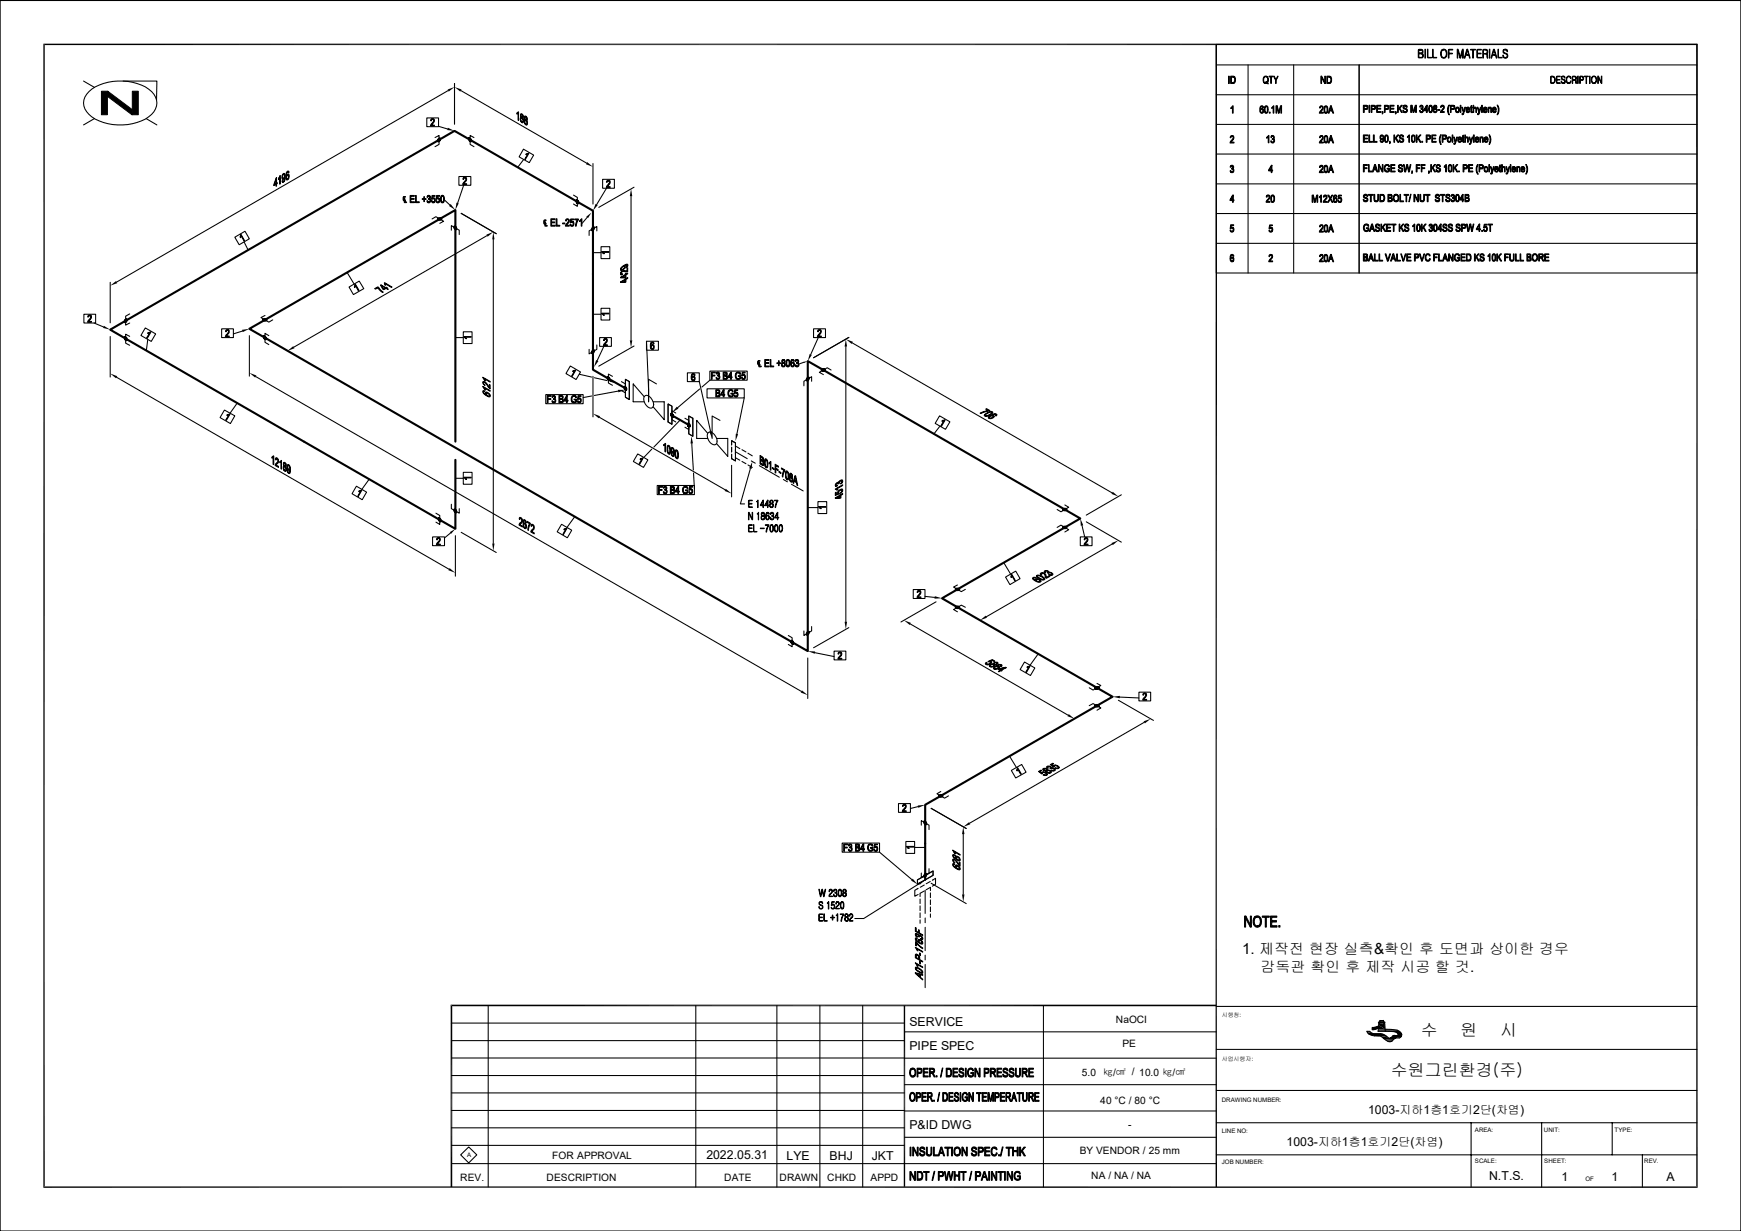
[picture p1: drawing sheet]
<svg xmlns="http://www.w3.org/2000/svg" width="420mm" height="297mm" viewBox="0 0 420 297" stroke-linecap="round" stroke-linejoin="round" font-family="sans-serif">
<defs><g id="words">
<g font-size="4.1">
<text x="342.7" y="250">수</text>
<text x="352.3" y="250">원</text>
<text x="361.9" y="250">시</text>
<text x="335.5" y="259.7">수원그린환경(주)</text>
</g>
<text font-size="3.7" x="299.6" y="230.2">1. 제작전 현장 실측&amp;확인 후 도면과 상이한 경우</text>
<text font-size="3.6" x="304.1" y="234.6">감독관 확인 후 제작 시공 할 것.</text>
<g font-size="3">
<text x="219.4" y="247.5">SERVICE</text>
<text x="219.4" y="253.3">PIPE SPEC</text>
<text x="330" y="268.8">1003-지하1층1호기2단(차염)</text>
<text x="219.4" y="272.3">P&amp;ID DWG</text>
<text x="170.4" y="279.7">2022.05.31</text>
<text x="189.7" y="279.8">LYE</text>
<text x="200.1" y="279.8">BHJ</text>
<text x="210.3" y="279.8">JKT</text>
<text x="310.3" y="276.5">1003-지하1층1호기2단(차염)</text>
<text x="359.2" y="284.8">N.T.S.</text>
<text x="376.7" y="285">1</text>
<text x="388.8" y="285">1</text>
<text x="402" y="285">A</text>
</g>
<g font-size="2.5">
<text x="269.2" y="246.8">NaOCI</text>
<text x="270.8" y="252.7">PE</text>
<text x="261" y="259.6">5.0</text>
<text x="265.4" y="266.4">40 °C / 80 °C</text>
<text x="272.2" y="272.1">-</text>
<text x="133.2" y="279.5">FOR APPROVAL</text>
<text x="260.5" y="278.5">BY VENDOR / 25 mm</text>
<text x="111" y="284.9">REV.</text>
<text x="131.9" y="284.9">DESCRIPTION</text>
<text x="174.7" y="284.9">DATE</text>
<text x="188" y="284.9">DRAWN</text>
<text x="199.6" y="284.9">CHKD</text>
<text x="210" y="284.9">APPD</text>
<text x="263.2" y="284.5">NA / NA / NA</text>
</g>
<text font-size="2.4" x="266.1" y="259.7">㎏/㎠ / 10.0 ㎏/㎠</text>
<g font-size="1.5">
<text x="294.7" y="265.8">DRAWING NUMBER:</text>
<text x="294.7" y="273.3">LINE NO:</text>
<text x="355.8" y="273">AREA:</text>
<text x="372.5" y="273">UNIT:</text>
<text x="389.5" y="273">TYPE:</text>
<text x="112.7" y="279.2">A</text>
<text x="294.7" y="280.8">JOB NUMBER:</text>
<text x="355.8" y="280.5">SCALE:</text>
<text x="372.5" y="280.5">SHEET:</text>
<text x="396.6" y="280.7">REV.</text>
<text x="382.5" y="285">OF</text>
</g>
<g font-size="1.4">
<text x="294.7" y="245.5">시행청:</text>
<text x="294.7" y="255.9">사업시행자:</text>
</g>
</g></defs>
<g fill="#000" stroke="#000" stroke-width=".24">
<path d="M296.9 18.4l1 .1-.8 .1v1.3h.8l-.3 .2-.7 .1z" fill-rule="evenodd"/>
<path d="M297.3 18.6l.6 .1 .1 .9-.1 .3h-.8h.5l.3-.4-.1-.7z" fill-rule="evenodd"/>
<path d="M305 18.5l.4-.2 .3 .2h-.6l-.3 .5 .1 .7 .5 .3h-.4l-.3-.5v-.5z" fill-rule="evenodd"/>
<path d="M305.4 19.6l.4 .3 .1 .4-.3-.2-.6-.1h.6z" fill-rule="evenodd"/>
<path d="M305.4 18.5h.3l.2 .3 .1 .5-.2 .6h-.1l.2-.5-.1-.6z" fill-rule="evenodd"/>
<path d="M306.2 18.4h.9l-.4 .1v1.7l-.1-1.7h-.4z" fill-rule="evenodd"/>
<path d="M307.3 18.4h.1l.4 .8-.1 .1z" fill-rule="evenodd"/>
<path d="M308.2 18.4h.1a1.96 1.96 0 0 0-.5 1.7l-.1 .1a2.13 2.13 0 0 1 .5-1.8z" fill-rule="evenodd"/>
<path d="M318.6 18.4h.2v1.8h-.2z" fill-rule="evenodd"/>
<path d="M318.8 18.4l.8 1.4v.4l-.8-1.4z" fill-rule="evenodd"/>
<path d="M319.6 18.4h.1v1.8h-.1z" fill-rule="evenodd"/>
<path d="M320.1 18.4l1 .1-.8 .1v1.3h.8l-.3 .2-.7 .1z" fill-rule="evenodd"/>
<path d="M320.5 18.6l.6-.1 .1 .3v.8l-.1 .3h-.8h.5l.2-.3v-.7l-.2-.3z" fill-rule="evenodd"/>
<path d="M342.2 12l.7 .1h-.6v.7l.9 .2h-.9l.1 .8h-.3z" fill-rule="evenodd"/>
<path d="M342.2 11.9h.7l.3 .2 .1 .5-.2 .3-.8-.1h.6a.4 .4 0 0 0 .3-.4 .4 .4 0 0 0-.3-.3z" fill-rule="evenodd"/>
<path d="M342.9 13h.3l.1 .1-.1 .7-.1 .2-1-.2h.8l.3-.2a.42 .42 0 0 0-.3-.6z" fill-rule="evenodd"/>
<path d="M343.7 11.9h.2l-.1 2.2z" fill-rule="evenodd"/>
<path d="M344.3 11.9h.2v1.9h.8v.2l-1-.2z" fill-rule="evenodd"/>
<path d="M345.6 11.9h.1v1.9h.9v.2l-1-.1z" fill-rule="evenodd"/>
<path d="M347.7 12.1l.6-.1-.3 .1-.3 .4v.8l.3 .5 .7 .1-.2 .1h-.4l-.5-.4-.1-.7z" fill-rule="evenodd"/>
<path d="M347.9 12l.6-.1 .5 .5v.8l-.3 .7h-.4l.3-.1 .3-.4v-.9l-.4-.4z" fill-rule="evenodd"/>
<path d="M349.5 11.9l1 .1-1 .1v.7l.9 .1-.9 .1v1.1z" fill-rule="evenodd"/>
<path d="M351.5 11.9h.2l.1 .2h-.1l-.1 2z" fill-rule="evenodd"/>
<path d="M351.7 12.1h.1l.4 1.8z" fill-rule="evenodd"/>
<path d="M352.7 12.1h.1l-.5 2z" fill-rule="evenodd"/>
<path d="M352.8 11.9h.2l-.1 2.2z" fill-rule="evenodd"/>
<path d="M353.8 12l.1 .1-.2 1.1 .6 .1h-.7l-.3 .8z" fill-rule="evenodd"/>
<path d="M353.9 11.9h.2l.5 2.2-.3-.8-.6-.1h.5z" fill-rule="evenodd"/>
<path d="M354.8 11.9h1.1v.2h-.5l-.1 2v-2h-.5z" fill-rule="evenodd"/>
<path d="M356.3 12h1.1l-1 .1v.7l.9 .1-.9 .1v.8h1v.2l-1.1-.1z" fill-rule="evenodd"/>
<path d="M357.8 11.9l.9 .1-.9 .1v.8l.9 .1h-.9v1.1z" fill-rule="evenodd"/>
<path d="M358.4 13l.4 .1 .1 1-.2-.9z" fill-rule="evenodd"/>
<path d="M358.4 12.1l.5 .1-.1 .6-1 .1h.6a.43 .43 0 0 0 .4-.4 .43 .43 0 0 0-.4-.4z" fill-rule="evenodd"/>
<path d="M359.3 11.9h.1l-.1 2.2z" fill-rule="evenodd"/>
<path d="M360.3 12l.1 .1-.3 1.1 .7 .1h-.8l-.3 .8z" fill-rule="evenodd"/>
<path d="M360.3 12l.2-.1 .5 2.2-.2-.8-.7-.1h.6z" fill-rule="evenodd"/>
<path d="M361.4 11.9h.1v1.9h.9v.2l-1-.1z" fill-rule="evenodd"/>
<path d="M362.5 13.3l.4 .5 .7 .1-.4 .2-.4-.2z" fill-rule="evenodd"/>
<path d="M362.8 11.9l.7 .1h-.4a.44 .44 0 0 0-.4 .5 .44 .44 0 0 0 .6 .4l.3 .2 .1 .5-.1 .3h-.4a.51 .51 0 0 0 .3-.7 .51 .51 0 0 0-.6-.3l-.3-.3z" fill-rule="evenodd"/>
<path d="M363.1 12h.4l.1 .5z" fill-rule="evenodd"/>
<path d="M374.1 18.4l.8 .1-.7 .1 .1 1.4-.2-.1z" fill-rule="evenodd"/>
<path d="M374.5 18.5l.5 .2 .2 .9-.5 .5h-.5l-.1-.1h.6l.3-.4v-.7z" fill-rule="evenodd"/>
<path d="M375.5 18.5l.9-.1-.8 .2v.6h.7l-.7 .1v.7h.8v.1h-.9z" fill-rule="evenodd"/>
<path d="M376.6 19.6l.3 .4 .5 .1-.5 .1z" fill-rule="evenodd"/>
<path d="M376.7 18.5l.4-.2 .3 .2h-.4a.36 .36 0 0 0-.2 .5 .36 .36 0 0 0 .5 .2l.3 .4-.1 .4h-.4l.3-.1 .1-.3-.8-.6z" fill-rule="evenodd"/>
<path d="M377.1 18.5h.3l.1 .3z" fill-rule="evenodd"/>
<path d="M378 18.6l.4-.3 .4 .2h-.6l-.2 .5v.7l.4 .3h-.3l-.2-.4z" fill-rule="evenodd"/>
<path d="M378.4 18.5h.4l.2 .4-.2-.3z" fill-rule="evenodd"/>
<path d="M378.1 20h.5l.4-.5-.3 .6z" fill-rule="evenodd"/>
<path d="M379.3 18.5h.9l-.8 .1v.6h.7l-.7 .1v.9l-.1-.1z" fill-rule="evenodd"/>
<path d="M379.9 19.3l.3 .2v.7l-.1-.7z" fill-rule="evenodd"/>
<path d="M379.9 18.5h.3v.7h-.8l.7-.1 .1-.3z" fill-rule="evenodd"/>
<path d="M380.6 18.4l.1 1.8z" fill-rule="evenodd"/>
<path d="M381.2 18.4l.7 .1h-.7v.7l.7 .1h-.7l-.1 .9z" fill-rule="evenodd"/>
<path d="M381.6 18.5l.4 .2-.1 .5h-.7l.6-.1 .1-.4z" fill-rule="evenodd"/>
<path d="M382.2 18.4h1l-.5 .1v1.7l-.1-1.7z" fill-rule="evenodd"/>
<path d="M383.5 18.4h.1l-.1 1.8z" fill-rule="evenodd"/>
<path d="M384 18.6l.5-.1-.5 .3v.7l.3 .5h.6l-.2 .2-.5-.1-.2-.3-.1-.8z" fill-rule="evenodd"/>
<path d="M384.2 18.4h.5l.4 .4v.6l-.2 .6h-.4l.4-.2v-1l-.2-.3z" fill-rule="evenodd"/>
<path d="M385.4 18.4l.3 .1-.2 1.7z" fill-rule="evenodd"/>
<path d="M385.7 18.5l.5 1.4-.6-1.3z" fill-rule="evenodd"/>
<path d="M386.3 18.4h.1v1.8l-.2-.3z" fill-rule="evenodd"/>
<path d="M296.4 18.4h.1v1.8h-.1z" fill-rule="evenodd"/>
<path d="M296.9 26h.4l-.4 .2z" fill-rule="evenodd"/>
<path d="M296.9 40l.4-.1 .3 .2-.1 .5h-.4a.28 .28 0 0 0 .3-.3 .28 .28 0 0 0-.2-.3z" fill-rule="evenodd"/>
<path d="M296.8 32.9l.3-.2 .5 .2h-.5l-.3 .3z" fill-rule="evenodd"/>
<path d="M297.3 25.5h.2v1.8h-.2v-1.3l-.2-.1z" fill-rule="evenodd"/>
<path d="M297.2 32.9h.4l.1 .3-.7 1.1h.7v.2h-1l.8-1.2-.1-.3z" fill-rule="evenodd"/>
<path d="M304 25.8l.4-.1-.3 .3v.4h.1l-.1 .5 .2 .2 .4 .1a.6 .6 0 0 1-.8-.2 .6 .6 0 0 1 0-.7z" fill-rule="evenodd"/>
<path d="M304.1 26.3l.4-.1 .2 .1z" fill-rule="evenodd"/>
<path d="M304.1 25.6l.4-.1 .3 .5z" fill-rule="evenodd"/>
<path d="M304.4 26.3l.4 .2-.1 .7-.3-.1 .3-.3z" fill-rule="evenodd"/>
<path d="M305 20l.6 .1z" fill-rule="evenodd"/>
<path d="M305.1 25.7h.4l-.3 .4v.9l.3 .1-.4 .1-.1-.4z" fill-rule="evenodd"/>
<path d="M305.2 25.7l.2-.2 .4 .2 .1 .6v.7a.39 .39 0 0 1-.3 .3 .39 .39 0 0 1-.5-.1l.5-.1 .1-.3v-.9z" fill-rule="evenodd"/>
<path d="M305.6 33.1h.3l-.3 .3z" fill-rule="evenodd"/>
<path d="M306 32.7h.1v1.8h-.2v-1.4h-.2z" fill-rule="evenodd"/>
<path d="M306.2 27.1h.2v.2h-.2z" fill-rule="evenodd"/>
<path d="M306.7 32.9h.3l-.3 .3-.1-.1z" fill-rule="evenodd"/>
<path d="M306.5 34l.5 .3h-.3z" fill-rule="evenodd"/>
<path d="M306.7 39.9h.1l-.6 1.1h.8l-.2 .7h-.1v-.5h-.7z" fill-rule="evenodd"/>
<path d="M306.8 39.9v1.1h-.6h.5z" fill-rule="evenodd"/>
<path d="M306.8 26l.3-.1-.2 .3z" fill-rule="evenodd"/>
<path d="M306.9 33.4h.4v.2h-.4z" fill-rule="evenodd"/>
<path d="M306.7 32.8h.6l.1 .6h-.4h.2v-.4z" fill-rule="evenodd"/>
<path d="M307.2 25.5h.1v1.8h-.2v-1.4h-.2z" fill-rule="evenodd"/>
<path d="M307 33.6l.4 .1 .1 .4-.2 .3-.4 .1-.2-.2h.3l.3-.3-.1-.3z" fill-rule="evenodd"/>
<path d="M307.8 25.5h.3l-.1 1.8h-.2z" fill-rule="evenodd"/>
<path d="M308.1 25.5l.4 1.5-.1 .3-.4-1.5z" fill-rule="evenodd"/>
<path d="M309.2 25.5v1.8h-.2v-1.5z" fill-rule="evenodd"/>
<path d="M308.9 25.5h.3l-.6 1.8h-.2z" fill-rule="evenodd"/>
<path d="M318.4 25.7l.5-.2 .2 .2h-.5l-.1 .4-.2-.1z" fill-rule="evenodd"/>
<path d="M318.4 32.9l.2-.2 .5 .2h-.5l-.3 .3z" fill-rule="evenodd"/>
<path d="M318.4 40l.2-.1 .5 .1-.5 .1-.1 .3h-.2z" fill-rule="evenodd"/>
<path d="M318.8 25.7h.4v.5l-.7 .9h.7v.2h-.9l.7-1.1v-.3z" fill-rule="evenodd"/>
<path d="M318.8 32.9h.4v.5l-.7 .9h.7v.2h-.9l.7-1.2v-.3z" fill-rule="evenodd"/>
<path d="M319.5 25.7h.4l-.3 .5v.8l.3 .2h-.4l-.1-.4z" fill-rule="evenodd"/>
<path d="M319.5 32.9h.4l-.3 .4v.8l.3 .2h-.4l-.1-.3z" fill-rule="evenodd"/>
<path d="M319.7 25.6a.77 .77 0 0 1 .6 1.1v.2a.37 .37 0 0 1-.3 .4 .37 .37 0 0 1-.4-.1h.3l.2-.3v-1l-.6-.2z" fill-rule="evenodd"/>
<path d="M319.6 32.8l.4-.1 .3 .4v1l-.3 .4-.4-.2 .5-.1v-1.1l-.1-.2h-.5z" fill-rule="evenodd"/>
<path d="M319.6 40l.4-.1 .3 .4v1l-.4 .4-.3-.2 .5-.1v-1.1l-.1-.2z" fill-rule="evenodd"/>
<path d="M321 25.5h.1l-.3 1.1 .6 .2h-.6l-.2 .5h-.2z" fill-rule="evenodd"/>
<path d="M321.1 25.5l.6 1.8h-.2l-.1-.5-.6-.2h.5l-.2-.8z" fill-rule="evenodd"/>
<path d="M321 32.7h.1l-.3 1 .6 .3h-.6l-.2 .5h-.2z" fill-rule="evenodd"/>
<path d="M321.1 32.7l.6 1.8h-.2l-.1-.5-.6-.3h.5l-.2-.7z" fill-rule="evenodd"/>
<path d="M321 39.9h.1l-.3 1 .6 .2h-.6l-.2 .6h-.2z" fill-rule="evenodd"/>
<path d="M321.1 39.9l.6 1.8h-.2l-.1-.6-.6-.2h.5l-.2-.8z" fill-rule="evenodd"/>
<path d="M328.9 25.4l1 .1-.8 .1v.6h.8l-.2 .2h-.6v.7h-.2z" fill-rule="evenodd"/>
<path d="M328.9 39.7h1v.2h-.8v.6h.7v.2h-.7v.8h-.2z" fill-rule="evenodd"/>
<path d="M329.4 25.6h.5l.1 .1-.1 .5h-.8h.4a.3 .3 0 0 0 .3-.3 .3 .3 0 0 0-.4-.3z" fill-rule="evenodd"/>
<path d="M328.9 32.6h1v.2h-.8v.5h.8v.2h-.8v.6h.8v.2h-1z" fill-rule="evenodd"/>
<path d="M330.2 25.4h.3v1.7h-.3z" fill-rule="evenodd"/>
<path d="M330.1 39.7h.2v1.6h.7v.2h-.9z" fill-rule="evenodd"/>
<path d="M330.2 32.6h.2v1.5h.7v.2h-.9z" fill-rule="evenodd"/>
<path d="M330.8 25.4l1 .1-.8 .1v.6h.8l-.2 .2h-.6v.7h-.2z" fill-rule="evenodd"/>
<path d="M331.3 32.6h.2v1.5h.7v.2h-.9z" fill-rule="evenodd"/>
<path d="M331.3 25.6h.5l.1 .1-.1 .5h-.8h.3a.3 .3 0 0 0 .4-.3 .3 .3 0 0 0-.4-.3z" fill-rule="evenodd"/>
<path d="M331.6 39.7h.2l-.3 1.1 .5 .2h-.6l-.1 .5h-.3z" fill-rule="evenodd"/>
<path d="M331.8 39.7l.6 1.8h-.3l-.1-.5-.5-.2h.4l-.2-.8z" fill-rule="evenodd"/>
<path d="M332.5 39.7h.2v1.8h-.2z" fill-rule="evenodd"/>
<path d="M332.7 39.7l.8 1.4v.4l-.8-1.4z" fill-rule="evenodd"/>
<path d="M333 32.7h.4l-.3 .3v.4l.3 .1h-.4z" fill-rule="evenodd"/>
<path d="M332.9 33.9l.7 .3-.4 .1z" fill-rule="evenodd"/>
<path d="M332.1 25.4h1v.2h-.8v.5h.8v.2h-.8v.6h.9v.2h-1.1z" fill-rule="evenodd"/>
<path d="M333 32.7l.5-.1 .3 .3v1l-.2 .3h-.3l.3-.3v-1z" fill-rule="evenodd"/>
<path d="M333 33.6l.7-.1a.35 .35 0 0 1-.3 .2 .35 .35 0 0 1-.4-.1z" fill-rule="evenodd"/>
<path d="M333.5 39.7h.1v1.8h-.1z" fill-rule="evenodd"/>
<path d="M333.4 26.9h.2l-.1 .6z" fill-rule="evenodd"/>
<path d="M334.1 32.7h.4l-.3 .4v.9l.3 .2h-.4l-.1-.3z" fill-rule="evenodd"/>
<path d="M334 25.4l.9 .1-.8 .1v.6h.8l-.1 .2h-.7v.7h-.1z" fill-rule="evenodd"/>
<path d="M334.2 32.6h.5l.2 .4v.9l-.3 .4-.5-.1 .6-.2v-1.1z" fill-rule="evenodd"/>
<path d="M334.2 39.8l.6-.1 .3 .2h-.7l-.3 .3v.8l.5 .3h-.5l-.1-.2-.1-.8z" fill-rule="evenodd"/>
<path d="M334.5 25.6l.5 .1-.1 .5h-.8h.4a.3 .3 0 0 0 .4-.3 .3 .3 0 0 0-.4-.3z" fill-rule="evenodd"/>
<path d="M334.6 39.9h.5l.1 .3-.2 .1z" fill-rule="evenodd"/>
<path d="M335.2 34.1h.2l-.2 .6z" fill-rule="evenodd"/>
<path d="M335.3 25.4h1v.2h-.9v.5h.9v.2h-.9v.6h.9v.2h-1z" fill-rule="evenodd"/>
<path d="M336.3 32.6h.1v1.7h-.1z" fill-rule="evenodd"/>
<path d="M335.5 39.7h1v.2h-.8v.6h.8v.2h-.8v.6h.9v.2h-1.1z" fill-rule="evenodd"/>
<path d="M336.8 33.3l.6 1h-.2l-.5-.9z" fill-rule="evenodd"/>
<path d="M336.6 26.9h.2l-.1 .6z" fill-rule="evenodd"/>
<path d="M337.1 25.4h.2v1.7h-.2z" fill-rule="evenodd"/>
<path d="M337.1 32.6h.3l-1 1.1v-.3z" fill-rule="evenodd"/>
<path d="M337.7 26.1l.6 1h-.2l-.5-.9z" fill-rule="evenodd"/>
<path d="M337.5 33.7l.6 .5h-.4z" fill-rule="evenodd"/>
<path d="M337.4 39.9l.6-.2 .3 .2h-.4a.29 .29 0 0 0-.4 .4 .29 .29 0 0 0 .4 .2l.5 .2-.1 .6-.3 .2-.6-.2h.6a.4 .4 0 0 0 .1-.5 .4 .4 0 0 0-.4-.2l-.3-.3z" fill-rule="evenodd"/>
<path d="M337.7 32.6l.5-.1 .3 .2h-.4a.32 .32 0 0 0-.4 .4 .32 .32 0 0 0 .5 .2l.4 .2-.1 .7-.2 .1-.6-.1 .5-.1a.36 .36 0 0 0 .2-.5 .36 .36 0 0 0-.5-.2l-.3-.3z" fill-rule="evenodd"/>
<path d="M338 25.4h.3l-1 1.1v-.3z" fill-rule="evenodd"/>
<path d="M337.9 39.9h.4l.1 .3-.2 .1z" fill-rule="evenodd"/>
<path d="M338.1 32.7h.4l.1 .4z" fill-rule="evenodd"/>
<path d="M338.4 26.6l.6 .4h-.5z" fill-rule="evenodd"/>
<path d="M338.5 39.7h.3l.1 1.8z" fill-rule="evenodd"/>
<path d="M338.6 25.5l.5-.1 .3 .2h-.4a.3 .3 0 0 0-.4 .3 .3 .3 0 0 0 .5 .2l.4 .4-.1 .5-.6 .2-.3-.2h.5a.36 .36 0 0 0 .3-.5 .36 .36 0 0 0-.5-.2l-.3-.3z" fill-rule="evenodd"/>
<path d="M339 25.6h.4l.1 .3h-.2z" fill-rule="evenodd"/>
<path d="M339.3 39.7h.3l-.5 1.8h-.2z" fill-rule="evenodd"/>
<path d="M339.6 39.7l.2 1.8-.4-1.5z" fill-rule="evenodd"/>
<path d="M339.5 33l.4-.1-.3 .3z" fill-rule="evenodd"/>
<path d="M339.9 32.6h.1v1.7h-.1v-1.4h-.3z" fill-rule="evenodd"/>
<path d="M340.2 39.7h.2l-.4 1.8h-.2z" fill-rule="evenodd"/>
<path d="M340.3 25.4h.3l-.1 1.7h-.2z" fill-rule="evenodd"/>
<path d="M340.6 25.4l.4 1.4-.1 .3-.4-1.4z" fill-rule="evenodd"/>
<path d="M340.6 32.7h.4l-.3 .4v.9l.3 .2h-.4l-.1-.3z" fill-rule="evenodd"/>
<path d="M340.7 32.6h.3l.4 .4v.9l-.3 .4-.5-.1 .6-.2v-1.1z" fill-rule="evenodd"/>
<path d="M341.7 25.4v1.7h-.2v-1.4z" fill-rule="evenodd"/>
<path d="M341.4 25.4h.3l-.6 1.7h-.2z" fill-rule="evenodd"/>
<path d="M341.6 32.6h.2v1.7h-.2z" fill-rule="evenodd"/>
<path d="M342.2 33.3l.6 1h-.2l-.5-.9z" fill-rule="evenodd"/>
<path d="M342.4 26.7l.5 .3h-.3z" fill-rule="evenodd"/>
<path d="M342.5 25.6h.4l-.3 .3-.1-.1z" fill-rule="evenodd"/>
<path d="M341.6 39.7h1v.2h-.8v.6h.7v.2h-.7v.8h-.2z" fill-rule="evenodd"/>
<path d="M342.5 32.6h.3l-1 1.1v-.3z" fill-rule="evenodd"/>
<path d="M342.8 26.1l.4 .2h-.4z" fill-rule="evenodd"/>
<path d="M342.6 25.5l.5-.1 .2 .3-.1 .5-.3-.1a.28 .28 0 0 0 .2-.2 .28 .28 0 0 0-.2-.3z" fill-rule="evenodd"/>
<path d="M343 34.1h.2v.2h-.2z" fill-rule="evenodd"/>
<path d="M342.9 26.3h.4l.1 .5-.2 .3-.4 .1-.2-.2h.4l.2-.2-.1-.4z" fill-rule="evenodd"/>
<path d="M342.9 39.7h.9v.2h-.8v.6h.7v.2h-.7v.8h-.1z" fill-rule="evenodd"/>
<path d="M344.1 25.4h.2l-.6 1.1h.8l-.2 .6h-.2v-.4h-.6z" fill-rule="evenodd"/>
<path d="M344.3 25.4v1.1h-.6h.4v-.8z" fill-rule="evenodd"/>
<path d="M344 32.6h.8l.3 .2h-.8v.6h.8l-.8 .2v.7h-.3z" fill-rule="evenodd"/>
<path d="M344.8 25.6h.3l-.2 .1-.1 .5 .1 .6 .2 .2h-.3l-.1-.2z" fill-rule="evenodd"/>
<path d="M344.6 32.8h.5v.2v.4h-.8h.3a.32 .32 0 0 0 .3-.3 .32 .32 0 0 0-.3-.3z" fill-rule="evenodd"/>
<path d="M344.9 25.4h.5l.2 .6-.1 .8-.3 .4-.4-.2 .5-.1 .1-.9-.1-.4h-.5z" fill-rule="evenodd"/>
<path d="M345.1 39.7h.2v1.8h-.2z" fill-rule="evenodd"/>
<path d="M345.9 25.4l.6 .1-.3 .1a.28 .28 0 0 0-.2 .2 .28 .28 0 0 0 .2 .3h.3v.2h-.4a.38 .38 0 0 0-.2 .4 .38 .38 0 0 0 .3 .3h-.4v-.5a.29 .29 0 0 0 .2-.3 .29 .29 0 0 0-.2-.3z" fill-rule="evenodd"/>
<path d="M346 39.7h.3l-1 1.2v-.3z" fill-rule="evenodd"/>
<path d="M345.4 32.6h1v.2h-.8v.5h.7v.2h-.7v.6h.9v.2h-1.1z" fill-rule="evenodd"/>
<path d="M346.2 26.3h.3l.2 .2v.3l-.3 .4-.5-.2h.4l.2-.2v-.4z" fill-rule="evenodd"/>
<path d="M346.2 25.6l.3-.1 .1 .2-.1 .4h-.3a.28 .28 0 0 0 .3-.3 .28 .28 0 0 0-.3-.2z" fill-rule="evenodd"/>
<path d="M346.8 26.4h.5v.2h-.5z" fill-rule="evenodd"/>
<path d="M346.6 39.8l.5-.1 .3 .2h-.4a.29 .29 0 0 0-.4 .4 .29 .29 0 0 0 .4 .2l.5 .2v.6l-.4 .2-.6-.2h.6a.4 .4 0 0 0 .1-.5 .4 .4 0 0 0-.4-.2l-.3-.3z" fill-rule="evenodd"/>
<path d="M347 39.9h.4l.1 .3-.2 .1z" fill-rule="evenodd"/>
<path d="M347.5 32.6l.2-.1-.3 .6v.9l.3 .8h-.2l-.3-.8 .1-.9z" fill-rule="evenodd"/>
<path d="M347.6 25.6l.3-.2 .4 .2h-.4l-.4 .3z" fill-rule="evenodd"/>
<path d="M348 25.6h.4v.5l-.7 .8h.7v.2h-.9l.7-1.1-.1-.4z" fill-rule="evenodd"/>
<path d="M347.9 32.6h.8l.2 .2h-.8v.6h.8l-.8 .2v.7h-.2z" fill-rule="evenodd"/>
<path d="M348.4 32.8h.5l.1 .2-.1 .4h-.8h.4a.32 .32 0 0 0 .3-.3 .32 .32 0 0 0-.4-.3z" fill-rule="evenodd"/>
<path d="M348.8 39.7h.1v1.8h-.2v-1.4h-.2z" fill-rule="evenodd"/>
<path d="M349.2 33.2h.4l-.3 .4 .1 .4 .2 .2-.4-.2z" fill-rule="evenodd"/>
<path d="M349.5 39.9h.3l-.3 .3v.9l.3 .3h-.3l-.1-.3z" fill-rule="evenodd"/>
<path d="M349.2 33.2l.6-.2 .3 .3v.7l-.3 .3-.6-.1 .6-.2 .1-.6-.2-.2z" fill-rule="evenodd"/>
<path d="M349.5 25.4h.2l-.3 .7v.8l.3 .8-.2-.1-.3-.7v-.8z" fill-rule="evenodd"/>
<path d="M349.6 39.8h.4l.3 .5-.1 .9-.3 .3-.4-.1 .5-.2 .1-.9-.2-.4z" fill-rule="evenodd"/>
<path d="M350.3 32.6h.2v1.7h-.2z" fill-rule="evenodd"/>
<path d="M349.9 25.4h.7l.3 .2h-.8v.6h.8l-.2 .2h-.6v.7h-.2z" fill-rule="evenodd"/>
<path d="M350.7 34.6l.4 .1-.3 .1z" fill-rule="evenodd"/>
<path d="M350.5 39.7h.2v1.8h-.2z" fill-rule="evenodd"/>
<path d="M350.6 33.1h.2l.3 .8-.1 .4z" fill-rule="evenodd"/>
<path d="M350.4 25.6l.5 .1v.5h-.8h.3a.3 .3 0 0 0 .4-.3 .3 .3 0 0 0-.4-.3z" fill-rule="evenodd"/>
<path d="M351.2 26h.4l-.3 .3v.5l.3 .2-.4-.1z" fill-rule="evenodd"/>
<path d="M351.3 26l.5-.1 .2 .3v.6l-.3 .4-.5-.2h.5l.2-.8z" fill-rule="evenodd"/>
<path d="M351.4 33.1h.2l-.5 1.5h-.3z" fill-rule="evenodd"/>
<path d="M351.4 39.7h.3l-1 1.2v-.3z" fill-rule="evenodd"/>
<path d="M351.8 33.2h.3l-.3 .4h.8v.1h-.8l.1 .4 .3 .1-.5-.2z" fill-rule="evenodd"/>
<path d="M351.8 33.1h.6l.2 .5h-.8h.6l-.1-.4z" fill-rule="evenodd"/>
<path d="M352.3 25.4h.1v1.7h-.1z" fill-rule="evenodd"/>
<path d="M351.8 34.2l.8-.2-.3 .3z" fill-rule="evenodd"/>
<path d="M352.7 27.4l.4 .1-.3 .2z" fill-rule="evenodd"/>
<path d="M352.6 25.9h.2l.3 1-.1 .2z" fill-rule="evenodd"/>
<path d="M352.8 32.7l.2-.1v.5h.2l-.2 .1 .1 .9h-.3v-.9h-.1z" fill-rule="evenodd"/>
<path d="M352.8 34.1h.4v.2h-.2z" fill-rule="evenodd"/>
<path d="M352.9 39.7l.9 .1 .1 .1h-.8v.7h.8l-.8 .2v.7h-.2z" fill-rule="evenodd"/>
<path d="M353.4 32.6h.1v.6h.3l-.2 .2-.1 .9h-.1z" fill-rule="evenodd"/>
<path d="M353.4 25.9h.2l-.5 1.4-.3 .2 .2-.2z" fill-rule="evenodd"/>
<path d="M353.7 26.1l.4-.1-.3 .4h.8v.2h-.8l.3 .4h-.3z" fill-rule="evenodd"/>
<path d="M353.6 33.1a.38 .38 0 0 1 .4 0 .38 .38 0 0 1 .2 .4v.8h-.2v-1z" fill-rule="evenodd"/>
<path d="M353.5 39.9h.4l.1 .3-.1 .4h-.8h.4a.32 .32 0 0 0 .3-.4 .32 .32 0 0 0-.3-.3z" fill-rule="evenodd"/>
<path d="M353.8 26l.5-.1 .3 .5h-.8h.6l-.1-.3z" fill-rule="evenodd"/>
<path d="M353.8 27h.4l.4-.2-.4 .4z" fill-rule="evenodd"/>
<path d="M354.5 34.6h.3l-.2 .2z" fill-rule="evenodd"/>
<path d="M354.4 33.1h.1l.3 .9v.3z" fill-rule="evenodd"/>
<path d="M354.8 25.6l.2-.2v.5h.2l-.2 .1 .1 1h-.3v-1h-.1z" fill-rule="evenodd"/>
<path d="M354.8 27h.4v.1l-.2 .1z" fill-rule="evenodd"/>
<path d="M354.2 39.7h1.1v.2h-.8v.6h.7v.2h-.7v.6h.8v.2h-1.1z" fill-rule="evenodd"/>
<path d="M355.1 33.1h.2l-.5 1.5h-.3z" fill-rule="evenodd"/>
<path d="M355.4 32.6h.2v1.7h-.2z" fill-rule="evenodd"/>
<path d="M355.3 25.4h.2v.6h.3l-.3 .3v.8h-.2z" fill-rule="evenodd"/>
<path d="M355.6 25.9a.37 .37 0 0 1 .5 0 .37 .37 0 0 1 .1 .4v.8h-.2v-.9l-.5-.2z" fill-rule="evenodd"/>
<path d="M355.9 33.2h.4l-.3 .4h.8v.1h-.8l.1 .3 .2 .2h-.4v-.2z" fill-rule="evenodd"/>
<path d="M356 33.1h.5l.3 .5h-.8h.6l-.1-.4z" fill-rule="evenodd"/>
<path d="M356.4 27.4l.4 .1-.3 .2z" fill-rule="evenodd"/>
<path d="M356.4 25.9h.1l.3 .8-.1 .4z" fill-rule="evenodd"/>
<path d="M356 34.2l.8-.2-.3 .3z" fill-rule="evenodd"/>
<path d="M356.4 39.8l.2-.1-.3 .8v.7l.3 .8h-.2l-.3-.8v-.7z" fill-rule="evenodd"/>
<path d="M357.2 33.2h.2z" fill-rule="evenodd"/>
<path d="M357 33.1l.3 .1-.1 .2v.9h-.2z" fill-rule="evenodd"/>
<path d="M357.1 25.9h.2l-.5 1.5-.3 .1z" fill-rule="evenodd"/>
<path d="M356.8 39.7h.6l.4 .2h-.8v.7h.8l-.3 .2h-.5v.7h-.2z" fill-rule="evenodd"/>
<path d="M357.4 25.4h.2v1.7h-.2z" fill-rule="evenodd"/>
<path d="M357.2 33.1h.1a.38 .38 0 0 1 .4 0 .38 .38 0 0 1 .1 .4v.8h-.2v-1z" fill-rule="evenodd"/>
<path d="M357.3 39.9l.5 .1v.6h-.8h.3a.32 .32 0 0 0 .4-.4 .32 .32 0 0 0-.4-.3z" fill-rule="evenodd"/>
<path d="M357.9 26.1l.4-.1-.2 .1-.1 .3h.7l.1 .2h-.8l.3 .4h-.4z" fill-rule="evenodd"/>
<path d="M358.1 33.2h.4l-.2 .1-.1 .3h.8v.1h-.8l.1 .3 .2 .2h-.4v-.2z" fill-rule="evenodd"/>
<path d="M357.9 26l.5-.2 .3 .3v.3h-.7h.6v-.2l-.2-.2z" fill-rule="evenodd"/>
<path d="M358.2 33.1h.5l.3 .5h-.8h.6v-.2l-.2-.2z" fill-rule="evenodd"/>
<path d="M357.9 27h.5l.3-.2-.3 .4z" fill-rule="evenodd"/>
<path d="M358.2 34.2l.8-.2-.3 .3z" fill-rule="evenodd"/>
<path d="M359 25.9l.3 .2-.1 1h-.2z" fill-rule="evenodd"/>
<path d="M359.2 26h.2z" fill-rule="evenodd"/>
<path d="M359.2 32.5l.3 .4 .2 .7-.4 1.2h-.1l.3-.7v-.8z" fill-rule="evenodd"/>
<path d="M359.2 25.9h.1a.39 .39 0 0 1 .4 .1 .39 .39 0 0 1 .1 .4v.7h-.2v-.9z" fill-rule="evenodd"/>
<path d="M360.1 26.1l.4-.1-.2 .1-.1 .3h.7v.2h-.7l.3 .4-.5-.1z" fill-rule="evenodd"/>
<path d="M360.3 25.9h.4l.2 .5h-.7h.6l-.2-.4h-.5z" fill-rule="evenodd"/>
<path d="M360.1 27h.5l.3-.2-.3 .4z" fill-rule="evenodd"/>
<path d="M361.1 25.4h.2l.3 .8v.9l-.3 .6h-.2l.3-1.5z" fill-rule="evenodd"/>
<path d="M361.7 39.9l.2-.1v.4h.2l-.2 .2 .1 .9h-.3v-.9h-.1z" fill-rule="evenodd"/>
<path d="M362.2 39.7h.2v.6l.3 .1-.3 .2v.9h-.2z" fill-rule="evenodd"/>
<path d="M368 39.7l.2 .1 .3 .7v.9l-.3 .6h-.2l.3-.8v-.6z" fill-rule="evenodd"/>
<path d="M296.8 40h.4l-.4 .3z" fill-rule="evenodd"/>
<path d="M296.8 41.2l.1-.1 .3 .4h-.4z" fill-rule="evenodd"/>
<path d="M296.7 55.5h.2l.2 .3 .4 .1-.4 .1z" fill-rule="evenodd"/>
<path d="M297.1 40.6l.5 .2h-.5z" fill-rule="evenodd"/>
<path d="M297 54.9h.5z" fill-rule="evenodd"/>
<path d="M297.3 47.1h.2l-.6 1.1h.8l-.2 .6h-.2v-.4h-.6z" fill-rule="evenodd"/>
<path d="M297.5 47.1v1.1h-.6h.4v-.8z" fill-rule="evenodd"/>
<path d="M297.2 40.8h.4v.5l-.2 .3-.4 .1-.2-.2h.5l.2-.2-.1-.4z" fill-rule="evenodd"/>
<path d="M297.2 55l.4-.1v.2l-.1 .7h-.3l.3-.2-.1-.5z" fill-rule="evenodd"/>
<path d="M296.9 54.2h.7v.2h-.5l-.1 .5h.6l-.8 .3z" fill-rule="evenodd"/>
<path d="M305.5 47.2l.3-.2 .5 .2h-.5l-.2 .4-.1-.1z" fill-rule="evenodd"/>
<path d="M305.9 47.2h.4l.1 .4-.7 1h.7v.2h-1l.6-.9a.36 .36 0 0 0 .2-.4 .36 .36 0 0 0-.3-.3z" fill-rule="evenodd"/>
<path d="M306.1 55.5h.2l.2 .3h.4l-.5 .2z" fill-rule="evenodd"/>
<path d="M306.4 54.9h.5z" fill-rule="evenodd"/>
<path d="M306.7 47.2h.3l-.3 .3v.9l.3 .3h-.3l-.1-.3z" fill-rule="evenodd"/>
<path d="M306.5 55l.5 .1-.1 .7h-.4l.3-.2a.38 .38 0 0 0-.3-.6z" fill-rule="evenodd"/>
<path d="M306.3 54.3h.7v.1h-.6l-.1 .5 .6 .1-.8 .2z" fill-rule="evenodd"/>
<path d="M306.7 47.2l.5-.1 .3 .4-.1 1-.3 .4-.4-.2 .6-.2v-1.1z" fill-rule="evenodd"/>
<path d="M316.5 47.1h.3l-.1 1.7h-.2z" fill-rule="evenodd"/>
<path d="M316.8 47.1l.4 1.5-.1 .2-.4-1.5z" fill-rule="evenodd"/>
<path d="M317.6 47.1h.3l-.6 1.7h-.2z" fill-rule="evenodd"/>
<path d="M317.9 47.1v1.7h-.2v-1.5z" fill-rule="evenodd"/>
<path d="M318.3 47.5h.3l-.3 .2z" fill-rule="evenodd"/>
<path d="M318.7 47l.1 1.8h-.2v-1.3l-.3-.1z" fill-rule="evenodd"/>
<path d="M318.4 54.4l.2-.2 .5 .2h-.4l-.4 .3z" fill-rule="evenodd"/>
<path d="M318.8 40l.4 .1v.5l-.7 .8h.7v.3h-.9l.6-1.1a.35 .35 0 0 0-.1-.6z" fill-rule="evenodd"/>
<path d="M318.8 54.4h.4v.5l-.7 .9h.7v.2h-.9l.7-1.2v-.3z" fill-rule="evenodd"/>
<path d="M319.5 40h.4l-.3 .5v.8l.3 .2h-.3l-.2-.4z" fill-rule="evenodd"/>
<path d="M319.5 54.4h.4l-.3 .4v.8l.3 .2-.3 .1-.2-.4z" fill-rule="evenodd"/>
<path d="M319.4 47.2l.3-.2 .3 .2-.5 .1-.1 .3-.2-.1z" fill-rule="evenodd"/>
<path d="M319.6 54.4l.4-.2 .3 .5v.9l-.3 .4-.4-.1 .5-.2v-1.2z" fill-rule="evenodd"/>
<path d="M319.7 47.2h.4v.6l-.7 .8h.7v.2h-.9l.8-1.1-.1-.4z" fill-rule="evenodd"/>
<path d="M320.3 47.1h.2l1.1 1.7h-.3z" fill-rule="evenodd"/>
<path d="M320.8 47.9v.3l-.3 .6h-.2z" fill-rule="evenodd"/>
<path d="M321 54.2h.1l-.3 1.1 .6 .2h-.6l-.2 .5h-.2z" fill-rule="evenodd"/>
<path d="M321.1 54.2l.6 1.8h-.2l-.1-.5-.6-.2h.5l-.2-.8z" fill-rule="evenodd"/>
<path d="M321.3 47.1h.2l-.5 .8-.1-.2z" fill-rule="evenodd"/>
<path d="M321.8 47.2h.2a.4 .4 0 0 0 0 .7l-.1 .6 .1 .2h.5l-.3 .2-.3-.1-.3-.4z" fill-rule="evenodd"/>
<path d="M321.9 47.8l.3-.1 .3 .1-.7 .1z" fill-rule="evenodd"/>
<path d="M321.9 47.2l.5-.1 .1 .4z" fill-rule="evenodd"/>
<path d="M322.1 47.9l.4-.1v.2v.7h-.4l.3-.4z" fill-rule="evenodd"/>
<path d="M322.7 48.3l.3 .3 .6 .1-.3 .1a.46 .46 0 0 1-.6-.5z" fill-rule="evenodd"/>
<path d="M323 47.8h.5z" fill-rule="evenodd"/>
<path d="M323.2 47.8l.4 .1v.8h-.4l.3-.5z" fill-rule="evenodd"/>
<path d="M322.9 47.1h.7v.2h-.6v.5h.6l-.8 .2z" fill-rule="evenodd"/>
<path d="M328.8 48.1l.6 .4h-.4z" fill-rule="evenodd"/>
<path d="M329 47l.3-.1 .5 .1-.4 .1a.28 .28 0 0 0-.3 .3 .28 .28 0 0 0 .4 .2l.4 .2 .1 .3-.3 .5-.5 .1-.2-.2h.5a.3 .3 0 0 0 .3-.4 .3 .3 0 0 0-.4-.2l-.5-.4z" fill-rule="evenodd"/>
<path d="M329.2 54.1l.4-.1 .5 .2h-.6l-.4 .4v.7l.5 .4h-.5l-.2-.4v-.7z" fill-rule="evenodd"/>
<path d="M329.4 47.1h.4l.1 .3z" fill-rule="evenodd"/>
<path d="M329.6 54.2h.5l.1 .4h-.2z" fill-rule="evenodd"/>
<path d="M329.6 54.9h.6v.7l-.5 .3-.6-.2 .9-.2v-.3h-.4z" fill-rule="evenodd"/>
<path d="M330.9 54.1h.2l-.3 1 .5 .2h-.6l-.2 .5h-.2z" fill-rule="evenodd"/>
<path d="M331.1 54.1l.5 1.7h-.2l-.1-.5-.5-.2h.4l-.2-.8z" fill-rule="evenodd"/>
<path d="M330.1 46.9h1.2v.2h-.5v1.6h-.2v-1.6h-.5z" fill-rule="evenodd"/>
<path d="M331.4 46.9h.2l.1 1.4 .3 .2-.5-.2z" fill-rule="evenodd"/>
<path d="M331.8 55.3l.1-.1 .1 .3 .4 .2h-.5z" fill-rule="evenodd"/>
<path d="M331.9 54.2l.5-.2 .3 .2h-.4a.32 .32 0 0 0-.3 .4 .32 .32 0 0 0 .4 .2l.5 .4-.2 .5-.4 .2-.4-.2h.5a.36 .36 0 0 0 .2-.5 .36 .36 0 0 0-.5-.2l-.3-.3z" fill-rule="evenodd"/>
<path d="M332.4 46.9h.2l-.1 1.4-.2 .3-.5 .1-.2-.2 .7-.2z" fill-rule="evenodd"/>
<path d="M332.3 54.2h.4l.1 .4z" fill-rule="evenodd"/>
<path d="M333.1 54.1h.2v1.7h-.2z" fill-rule="evenodd"/>
<path d="M332.9 46.9h.7l.2 .2h-.8v1.4h.8l-.2 .1-.7 .1z" fill-rule="evenodd"/>
<path d="M333.7 54.8l.6 1h-.2l-.6-.9z" fill-rule="evenodd"/>
<path d="M333.3 47.1h.5l.2 .2 .1 .6-.3 .6h-.8l.7-.1 .1-.4v-.7z" fill-rule="evenodd"/>
<path d="M334 54.1h.3l-1 1.1v-.3z" fill-rule="evenodd"/>
<path d="M334.6 40.6h.6v.7l-.5 .2-.6-.2 .9-.2v-.3h-.4z" fill-rule="evenodd"/>
<path d="M334.8 46.9h.8l.2 .2h-.8v.5l.8 .2h-.8v.7h.8l-.2 .1-.8 .1z" fill-rule="evenodd"/>
<path d="M334.4 54.1h1v.2h-.8v.5h.8v.2h-.8v.6h.9v.2h-1.1z" fill-rule="evenodd"/>
<path d="M335.4 47.8h.4l.1 .2-.1 .5h-.8h.4a.32 .32 0 0 0 .3-.4 .32 .32 0 0 0-.3-.3z" fill-rule="evenodd"/>
<path d="M335.3 47.1l.5 .1-.1 .5-.7-.1h.3a.26 .26 0 0 0 .4-.2 .26 .26 0 0 0-.4-.3z" fill-rule="evenodd"/>
<path d="M336.3 47l.5 .1-.4 .2-.1 .8 .3 .4h.6l-.1 .1h-.6l-.3-.3-.1-.6z" fill-rule="evenodd"/>
<path d="M336.3 47l.6-.1 .4 .3 .1 .9-.2 .4h-.4l.4-.2v-1l-.3-.2z" fill-rule="evenodd"/>
<path d="M335.7 54.1h1.1v.2h-.5v1.5h-.2v-1.5h-.4z" fill-rule="evenodd"/>
<path d="M337.3 40.9h.2v.2l.4 .2h-.5z" fill-rule="evenodd"/>
<path d="M337.5 54.1h.2v1.7h-.2z" fill-rule="evenodd"/>
<path d="M337.7 46.9h.2v1.6h.7v.2h-.9z" fill-rule="evenodd"/>
<path d="M338.1 54.8l.6 1h-.3l-.5-.9z" fill-rule="evenodd"/>
<path d="M338.4 54.1h.3l-1 1.1v-.3z" fill-rule="evenodd"/>
<path d="M338.8 55.3l.2-.1v.3l.3 .2h-.4z" fill-rule="evenodd"/>
<path d="M338.9 54.2l.5-.2 .4 .2h-.5a.32 .32 0 0 0-.3 .4 .32 .32 0 0 0 .5 .2l.4 .3v.4l-.5 .4-.5-.2h.4a.36 .36 0 0 0 .4-.5 .36 .36 0 0 0-.5-.2l-.4-.3z" fill-rule="evenodd"/>
<path d="M339.3 54.2h.5l.1 .4z" fill-rule="evenodd"/>
<path d="M338.7 46.9h1.1v.2h-.5v1.6h-.1v-1.6h-.5z" fill-rule="evenodd"/>
<path d="M340.3 46.9h.1l-.4 1.8h-.1z" fill-rule="evenodd"/>
<path d="M340.6 41.2h.1v.6z" fill-rule="evenodd"/>
<path d="M340.8 54.5l.3-.1-.3 .3z" fill-rule="evenodd"/>
<path d="M341.1 46.9h.2v1.8h-.2z" fill-rule="evenodd"/>
<path d="M341.3 46.9l.7 1.4v.4l-.7-1.4z" fill-rule="evenodd"/>
<path d="M341.2 54.1h.1v1.7h-.2v-1.4h-.2z" fill-rule="evenodd"/>
<path d="M341.8 54.3l.4-.1-.3 .3v.9l.3 .3h-.3l-.2-.6z" fill-rule="evenodd"/>
<path d="M341.9 54.2l.5-.1 .2 .5v.9l-.4 .4-.3-.2 .5-.2 .1-.8-.2-.4z" fill-rule="evenodd"/>
<path d="M342 46.9h.2v1.8h-.2z" fill-rule="evenodd"/>
<path d="M342.5 46.9h.2v1.4l.4 .2-.5-.2z" fill-rule="evenodd"/>
<path d="M342.9 54.1h.2v1.7h-.2z" fill-rule="evenodd"/>
<path d="M343.5 54.8l.5 1h-.2l-.5-.9z" fill-rule="evenodd"/>
<path d="M343.5 46.9h.1v1.4l-.2 .3-.5 .1-.3-.2h.6l.3-.3z" fill-rule="evenodd"/>
<path d="M343.8 54.1h.2l-.9 1.1v-.3z" fill-rule="evenodd"/>
<path d="M344.6 41.2h.2l-.1 .6z" fill-rule="evenodd"/>
<path d="M344.8 54.3l.3-.1-.2 .4-.2-.1z" fill-rule="evenodd"/>
<path d="M344.7 55.4l.2-.1 .2 .4h-.3z" fill-rule="evenodd"/>
<path d="M343.8 46.9h1.2v.2h-.5v1.6h-.2v-1.6h-.5z" fill-rule="evenodd"/>
<path d="M345.1 54.8l.4 .1-.5 .1z" fill-rule="evenodd"/>
<path d="M344.8 54.2l.5-.1 .2 .1v.6h-.4a.31 .31 0 0 0 .3-.3 .31 .31 0 0 0-.3-.3z" fill-rule="evenodd"/>
<path d="M345.1 55l.4-.1 .1 .2-.2 .7-.3 .1-.3-.2h.4a.35 .35 0 0 0 .2-.4 .35 .35 0 0 0-.3-.3z" fill-rule="evenodd"/>
<path d="M345.7 40.4l.6 1.1h-.2l-.5-.9z" fill-rule="evenodd"/>
<path d="M345.9 54.2h.3l-.2 .3v.9l.2 .3h-.3l-.1-.5z" fill-rule="evenodd"/>
<path d="M345.9 54.2l.5-.1 .2 .1 .1 1.2a.4 .4 0 0 1-.3 .4 .4 .4 0 0 1-.5-.1h.5l.1-.4v-.9z" fill-rule="evenodd"/>
<path d="M346.2 48.1l.6 .4h-.5z" fill-rule="evenodd"/>
<path d="M346.4 40.9h.2l.2 .4h.2h-.5z" fill-rule="evenodd"/>
<path d="M346.4 47l.5-.1 .3 .2h-.4a.33 .33 0 0 0-.3 .4 .33 .33 0 0 0 .5 .2l.3 .2v.4l-.3 .4-.7-.2h.5a.34 .34 0 0 0 .3-.5 .34 .34 0 0 0-.5-.2h-.1a.47 .47 0 0 1-.1-.8z" fill-rule="evenodd"/>
<path d="M346.8 47.1h.4l.1 .3z" fill-rule="evenodd"/>
<path d="M347.6 54.1v1.1h-.6h.4v-.8z" fill-rule="evenodd"/>
<path d="M347.5 54.1h.1l-.6 1.1h.8l-.2 .6h-.2v-.4h-.6z" fill-rule="evenodd"/>
<path d="M348 55.3l.2-.1v.3l.4 .2h-.5z" fill-rule="evenodd"/>
<path d="M348.4 40.1h.3l-.3 .3z" fill-rule="evenodd"/>
<path d="M348.1 54.2l.5-.2 .4 .2h-.4a.32 .32 0 0 0-.4 .4 .32 .32 0 0 0 .5 .2l.4 .3v.4l-.4 .4-.6-.2h.5a.36 .36 0 0 0 .3-.5 .36 .36 0 0 0-.5-.2l-.3-.3z" fill-rule="evenodd"/>
<path d="M347.5 46.9h1.1v.2h-.5v1.6h-.2v-1.6h-.4z" fill-rule="evenodd"/>
<path d="M348.7 48.1l.6 .4h-.5z" fill-rule="evenodd"/>
<path d="M348.6 54.2h.4l.1 .4z" fill-rule="evenodd"/>
<path d="M348.9 47l.5-.1 .3 .2h-.4a.32 .32 0 0 0-.3 .4 .32 .32 0 0 0 .4 .2l.3 .1 .1 .5-.3 .4-.7-.2h.5a.36 .36 0 0 0 .3-.5 .36 .36 0 0 0-.5-.2l-.3-.3z" fill-rule="evenodd"/>
<path d="M349.3 55.3l.2-.1 .1 .3 .3 .2h-.5z" fill-rule="evenodd"/>
<path d="M349.3 47.1h.4l.1 .3z" fill-rule="evenodd"/>
<path d="M349.5 54.2l.4-.2 .4 .2h-.4a.32 .32 0 0 0-.3 .4 .32 .32 0 0 0 .4 .2l.4 .4-.1 .5-.5 .2-.4-.2h.6a.36 .36 0 0 0 .2-.5 .36 .36 0 0 0-.5-.2l-.3-.3z" fill-rule="evenodd"/>
<path d="M350 48.2h.2l.3 .3h-.4z" fill-rule="evenodd"/>
<path d="M350.2 47l.3 .1-.3 .3-.1-.1z" fill-rule="evenodd"/>
<path d="M349.9 54.2h.4l.1 .4z" fill-rule="evenodd"/>
<path d="M350.4 47.6l.4 .2h-.4z" fill-rule="evenodd"/>
<path d="M350.2 47l.3-.1a.46 .46 0 0 1 .3 .8l-.4-.1a.28 .28 0 0 0 .3-.2 .28 .28 0 0 0-.2-.3z" fill-rule="evenodd"/>
<path d="M350.5 47.8h.4v.5l-.1 .3-.5 .1-.2-.2h.5l.2-.2-.1-.4z" fill-rule="evenodd"/>
<path d="M351.1 40.4l.6 1.1h-.2l-.6-.9z" fill-rule="evenodd"/>
<path d="M351.2 47.1h.4l-.3 .3v.8l.3 .3h-.3l-.1-.2z" fill-rule="evenodd"/>
<path d="M351.2 55.3l.2-.1 .1 .3 .3 .2h-.5z" fill-rule="evenodd"/>
<path d="M351.3 47l.4-.1 .3 .4v.9l-.3 .5-.4-.2h.4l.1-.2v-1l-.1-.2z" fill-rule="evenodd"/>
<path d="M351.3 54.2l.5-.2 .4 .2h-.5a.32 .32 0 0 0-.3 .4 .32 .32 0 0 0 .5 .2l.4 .4-.1 .5-.4 .2-.5-.2h.5a.36 .36 0 0 0 .3-.5 .36 .36 0 0 0-.5-.2l-.4-.3z" fill-rule="evenodd"/>
<path d="M351.9 41.2h.1v.3h-.1z" fill-rule="evenodd"/>
<path d="M351.7 54.2h.5l.1 .4z" fill-rule="evenodd"/>
<path d="M352.9 46.9v1.1h-.6h.5z" fill-rule="evenodd"/>
<path d="M352.8 46.9h.1l-.6 1.1h.8v.3h-.2v.4h-.1v-.4h-.6z" fill-rule="evenodd"/>
<path d="M352.6 54.1h.7l.3 .2h-.8v.6h.7l-.7 .2v.7h-.2z" fill-rule="evenodd"/>
<path d="M353.1 54.3h.5v.6h-.8l.6-.1a.31 .31 0 0 0 0-.4 .31 .31 0 0 0-.3-.1z" fill-rule="evenodd"/>
<path d="M353.4 46.9h.7l.2 .2h-.7v.5l.6 .1 .2 .1h-.8v.7h.8l-.2 .1-.8 .1z" fill-rule="evenodd"/>
<path d="M353.7 54.1h.2l.3 1.3-.1 .4z" fill-rule="evenodd"/>
<path d="M353.9 47.1l.5 .1-.2 .5-.6-.1h.3a.27 .27 0 0 0 .3-.2 .27 .27 0 0 0-.3-.3z" fill-rule="evenodd"/>
<path d="M353.9 47.8h.5v.7h-.8l.6-.2a.31 .31 0 0 0 0-.3 .31 .31 0 0 0-.3-.2z" fill-rule="evenodd"/>
<path d="M354.5 54.1h.3l-.5 1.7h-.2z" fill-rule="evenodd"/>
<path d="M354.8 54.1l.3 1.4-.1 .3-.3-1.4z" fill-rule="evenodd"/>
<path d="M355.4 54.1h.2l-.4 1.7h-.2z" fill-rule="evenodd"/>
<path d="M356.8 54.1h.2l-.7 1.1h.8l-.1 .6h-.2v-.4h-.6z" fill-rule="evenodd"/>
<path d="M357 54.1v1.1h-.7h.5z" fill-rule="evenodd"/>
<path d="M357.4 55.6h.2v.2h-.2z" fill-rule="evenodd"/>
<path d="M357.9 55.4l.3 .3h.5l-.6 .1z" fill-rule="evenodd"/>
<path d="M358.1 40.4l.4-.1-.3 .4v.4l.3 .3h-.4v-.2z" fill-rule="evenodd"/>
<path d="M358.1 54.7l.5 .1z" fill-rule="evenodd"/>
<path d="M358.2 40.3l.5-.1 .2 .4v.6l-.3 .3-.5-.1 .6-.2 .1-.6z" fill-rule="evenodd"/>
<path d="M358.3 54.9l.4-.1 .1 .2-.1 .7h-.4l.3-.2v-.5z" fill-rule="evenodd"/>
<path d="M358.1 54.1h.6v.2h-.5l-.1 .5h.6l-.8 .2z" fill-rule="evenodd"/>
<path d="M359.2 39.7h.1v1.8h-.1z" fill-rule="evenodd"/>
<path d="M359.6 41.8l.4 .1-.4 .1z" fill-rule="evenodd"/>
<path d="M359.5 40.2h.2l.3 1-.1 .3z" fill-rule="evenodd"/>
<path d="M358.9 54.1h1.1v.2h-.4v1.5h-.2v-1.5h-.5z" fill-rule="evenodd"/>
<path d="M360.3 40.2h.2l-.5 1.5-.3 .1 .2-.1z" fill-rule="evenodd"/>
<path d="M360.6 40.4l.4-.1-.3 .4h.8v.2h-.8l.3 .5-.4-.2z" fill-rule="evenodd"/>
<path d="M360.7 40.3l.5-.1 .3 .5h-.8h.6l-.2-.3z" fill-rule="evenodd"/>
<path d="M360.7 41.4h.4l.2-.3a.28 .28 0 0 1 .1 .3 .28 .28 0 0 1-.4 .1z" fill-rule="evenodd"/>
<path d="M361.7 41.3h.4v.2z" fill-rule="evenodd"/>
<path d="M362.4 40.3l.2-.1 .4 .1 .1 1.2h-.2v-1z" fill-rule="evenodd"/>
<path d="M363.3 41.8l.4 .1-.4 .1z" fill-rule="evenodd"/>
<path d="M363.3 40.2h.1l.3 1-.1 .3z" fill-rule="evenodd"/>
<path d="M364 40.2h.2l-.5 1.6h-.3z" fill-rule="evenodd"/>
<path d="M364.3 39.7h.2v1.8h-.2z" fill-rule="evenodd"/>
<path d="M364.8 40.3h.4l-.3 .4 .8 .1-.8 .1 .1 .4 .2 .1-.4-.1z" fill-rule="evenodd"/>
<path d="M364.8 40.3l.6-.1 .2 .5h-.7h.6v-.1z" fill-rule="evenodd"/>
<path d="M364.8 41.4h.5l.2-.3a.28 .28 0 0 1 0 .3 .28 .28 0 0 1-.3 .1z" fill-rule="evenodd"/>
<path d="M365.9 40.2l.3 .2-.1 1.1h-.2z" fill-rule="evenodd"/>
<path d="M366 40.4h.3z" fill-rule="evenodd"/>
<path d="M366.1 40.3a.37 .37 0 0 1 .5 0 .37 .37 0 0 1 .1 .4v.8h-.2v-1z" fill-rule="evenodd"/>
<path d="M367 40.3h.4l-.3 .4h.7v.2h-.7l.1 .4 .2 .1h-.4l-.1-.2z" fill-rule="evenodd"/>
<path d="M367.1 40.3h.6l.1 .4h-.7h.6l-.2-.3z" fill-rule="evenodd"/>
<path d="M367 41.4h.5l.2-.3a.28 .28 0 0 1 0 .3 .28 .28 0 0 1-.3 .1z" fill-rule="evenodd"/>
<path d="M296.8 61.6h.4l-.3 .2 .2 .4-.2 .5 .2 .3h.5l-.2 .2h-.3l-.3-.3z" fill-rule="evenodd"/>
<path d="M296.9 61.5l.3-.1a.28 .28 0 0 1 .3 .1 .28 .28 0 0 1 0 .3l-.2-.2z" fill-rule="evenodd"/>
<path d="M297 62.1l.1-.1 .5 .1z" fill-rule="evenodd"/>
<path d="M297.2 62.2l.4-.1v.2v.7h-.4l.3-.2v-.4z" fill-rule="evenodd"/>
<path d="M306.2 61.5l.4-.1 .3 .2h-.5l-.1 .3h-.2z" fill-rule="evenodd"/>
<path d="M306.5 61.6h.4l.1 .4-.7 .9h.7v.3h-.9l.6-1.1a.33 .33 0 0 0 .1-.3 .33 .33 0 0 0-.3-.2z" fill-rule="evenodd"/>
<path d="M318.4 61.5l.5-.1 .2 .2h-.5l-.1 .3h-.2z" fill-rule="evenodd"/>
<path d="M318.8 61.6h.4v.5l-.7 .8h.7v.3h-.9l.6-1a.39 .39 0 0 0-.1-.6z" fill-rule="evenodd"/>
<path d="M319.5 61.6h.4l-.3 .4v.8l.3 .2h-.3l-.2-.3z" fill-rule="evenodd"/>
<path d="M319.7 61.4a.69 .69 0 0 1 .6 1l-.3 .8-.4-.1 .4-.1 .1-.3v-1l-.6-.1z" fill-rule="evenodd"/>
<path d="M321 61.4h.1l-.3 1 .6 .2h-.6l-.2 .6h-.2z" fill-rule="evenodd"/>
<path d="M321.1 61.4l.6 1.8h-.2l-.1-.6-.6-.2h.5l-.2-.8z" fill-rule="evenodd"/>
<path d="M328.9 61.3h.7l.3 .1h-.8v.6l.8 .1-.8 .1v.6h.8l-.2 .2h-.8z" fill-rule="evenodd"/>
<path d="M329.4 62.2h.5l.1 .2-.1 .4h-.8h.3a.3 .3 0 0 0 .4-.3 .3 .3 0 0 0-.4-.3z" fill-rule="evenodd"/>
<path d="M329.4 61.4l.5 .2-.1 .4h-.7h.3a.26 .26 0 0 0 .3-.3 .26 .26 0 0 0-.3-.2z" fill-rule="evenodd"/>
<path d="M330.6 61.3h.2l-.3 1 .5 .2h-.6l-.1 .5h-.2z" fill-rule="evenodd"/>
<path d="M330.8 61.3l.6 1.7h-.2l-.2-.5-.5-.2h.5l-.3-.8z" fill-rule="evenodd"/>
<path d="M331.6 61.3h.1v1.5h.7v.2h-.8z" fill-rule="evenodd"/>
<path d="M332.7 61.3h.1v1.5h.7v.2h-.8z" fill-rule="evenodd"/>
<path d="M334.1 61.3h.2l.5 1.5-.1 .2z" fill-rule="evenodd"/>
<path d="M335.2 61.3h.2l-.5 1.7h-.2z" fill-rule="evenodd"/>
<path d="M336 61.3h.2l-.3 1 .5 .2h-.6l-.1 .5h-.3z" fill-rule="evenodd"/>
<path d="M336.2 61.3l.6 1.7h-.3l-.1-.5-.5-.2h.4l-.2-.9z" fill-rule="evenodd"/>
<path d="M336.9 61.3h.2v1.5h.7v.2h-.9z" fill-rule="evenodd"/>
<path d="M337.9 61.3h.2l.4 1.5v.2z" fill-rule="evenodd"/>
<path d="M339 61.3h.2l-.6 1.7h-.1z" fill-rule="evenodd"/>
<path d="M339.3 61.3h1.1v.1h-.8v.6h.7v.2h-.7v.6h.8v.2h-1.1z" fill-rule="evenodd"/>
<path d="M341.2 61.3h.8l.2 .1h-.8v.7h.8l-.8 .2v.7h-.2z" fill-rule="evenodd"/>
<path d="M341.8 61.4h.4l.1 .2-.1 .5h-.8h.4a.32 .32 0 0 0 .3-.4 .32 .32 0 0 0-.3-.3z" fill-rule="evenodd"/>
<path d="M342.4 61.3h.2l.4 1.4-.1 .3z" fill-rule="evenodd"/>
<path d="M343.5 61.3h.2l-.6 1.7h-.2z" fill-rule="evenodd"/>
<path d="M344.1 61.3l.5-.1 .3 .2-.8 .2-.1 1 .4 .2-.4 .1-.2-1z" fill-rule="evenodd"/>
<path d="M344 62.9l.6-.1 .2-.4h.3l-.4 .6z" fill-rule="evenodd"/>
<path d="M344.5 61.4h.4l.1 .3z" fill-rule="evenodd"/>
<path d="M345.8 61.3h1v.1h-.8v.6h.7v.2h-.7v.8h-.2z" fill-rule="evenodd"/>
<path d="M347 61.3h.2v1.5h.7v.2h-.9z" fill-rule="evenodd"/>
<path d="M348.5 61.3h.2l-.3 1 .5 .2h-.6l-.1 .5h-.2z" fill-rule="evenodd"/>
<path d="M348.7 61.3l.6 1.7h-.2l-.2-.5-.5-.2h.5l-.3-.8z" fill-rule="evenodd"/>
<path d="M349.5 61.3h.1v1.7h-.1z" fill-rule="evenodd"/>
<path d="M349.6 61.3l.8 1.3v.4l-.8-1.4z" fill-rule="evenodd"/>
<path d="M350.4 61.3h.2v1.7h-.2z" fill-rule="evenodd"/>
<path d="M351.2 61.3l.5-.1 .3 .2h-.7l-.3 .4 .1 .8 .4 .2h-.5l-.1-.3v-.9z" fill-rule="evenodd"/>
<path d="M351.5 61.4h.5l.1 .3-.1 .1-.2-.3z" fill-rule="evenodd"/>
<path d="M351.5 62.1h.6v.7l-.4 .2-.6-.2 .9-.1v-.4h-.5z" fill-rule="evenodd"/>
<path d="M352.4 61.3h1v.1h-.8v.6h.8v.2h-.8v.6h.9v.2h-1.1z" fill-rule="evenodd"/>
<path d="M353.7 61.3h.8l.2 .1h-.8v1.4h.8l-.1 .1-.9 .1z" fill-rule="evenodd"/>
<path d="M354.2 61.4h.5l.2 .4-.2 1h-.8h.6l.2-.5-.1-.7z" fill-rule="evenodd"/>
<path d="M355.7 61.3h.2v1.7h-.2z" fill-rule="evenodd"/>
<path d="M356.2 61.9l.7 1.1h-.3l-.5-.9z" fill-rule="evenodd"/>
<path d="M356.6 61.3h.2l-.9 1.1v-.3z" fill-rule="evenodd"/>
<path d="M357 62.4h.1l.2 .3 .2 .1h-.4z" fill-rule="evenodd"/>
<path d="M357.2 61.3l.5-.1 .2 .2h-.4a.29 .29 0 0 0-.3 .4 .29 .29 0 0 0 .4 .2l.4 .2 .1 .4-.4 .4-.6-.2h.4a.36 .36 0 0 0 .4-.4 .36 .36 0 0 0-.5-.3l-.4-.3z" fill-rule="evenodd"/>
<path d="M357.5 61.4h.4l.2 .3-.3 .1v-.3z" fill-rule="evenodd"/>
<path d="M358.9 61.7l.4-.1-.4 .3z" fill-rule="evenodd"/>
<path d="M359.3 61.3l.2-.1v1.8h-.2v-1.4h-.2z" fill-rule="evenodd"/>
<path d="M360 61.4h.4l-.3 .4v.9l.3 .2h-.4v-.2z" fill-rule="evenodd"/>
<path d="M360.1 61.3h.5l.2 .4v.9l-.3 .4-.4-.1 .5-.2v-1l-.1-.3h-.5z" fill-rule="evenodd"/>
<path d="M361.1 61.3h.2v1.7h-.2z" fill-rule="evenodd"/>
<path d="M361.6 61.9l.6 1.1h-.2l-.5-.9z" fill-rule="evenodd"/>
<path d="M361.9 61.3h.3l-.9 1.1v-.3z" fill-rule="evenodd"/>
<path d="M363 61.3h.9v.1h-.8v.6h.7v.2h-.7v.8h-.1z" fill-rule="evenodd"/>
<path d="M364.2 61.3h.2v1.3l.3 .2-.5-.1z" fill-rule="evenodd"/>
<path d="M365.1 61.3h.2v1.4l-.3 .3h-.5l-.2-.2h.7l.1-.3z" fill-rule="evenodd"/>
<path d="M365.6 61.3h.2v1.5h.7v.2h-.9z" fill-rule="evenodd"/>
<path d="M366.7 61.3h.2v1.5h.6v.2h-.8z" fill-rule="evenodd"/>
<path d="M368.3 61.3h.8l.2 .1h-.8v.6l.8 .1-.8 .1v.6h.8l-.2 .2h-.8z" fill-rule="evenodd"/>
<path d="M368.9 62.2h.4l.1 .2-.1 .4h-.8h.4a.3 .3 0 0 0 .3-.3 .3 .3 0 0 0-.3-.3z" fill-rule="evenodd"/>
<path d="M368.8 61.4l.5 .2-.1 .4h-.7h.3a.26 .26 0 0 0 .3-.3 .26 .26 0 0 0-.3-.2z" fill-rule="evenodd"/>
<path d="M369.8 61.4h.4l-.3 .2-.1 .8 .2 .4h.7l-.3 .2-.5-.1-.2-.3-.1-.8z" fill-rule="evenodd"/>
<path d="M369.9 61.3l.5-.1 .4 .2 .1 .4-.1 1h-.6l.5-.3v-.9z" fill-rule="evenodd"/>
<path d="M371.2 61.3l1 .1h-.8v.6h.8l-.8 .2v.8h-.2z" fill-rule="evenodd"/>
<path d="M371.6 62.2l.4 .1 .4 .7h-.2l-.3-.6z" fill-rule="evenodd"/>
<path d="M371.8 61.4h.4l.1 .4-.1 .2h-.8h.4a.3 .3 0 0 0 .3-.3 .3 .3 0 0 0-.3-.3z" fill-rule="evenodd"/>
<path d="M372.6 61.3h1v.1h-.8v.6h.8v.2h-.8v.6h.9v.2h-1.1z" fill-rule="evenodd"/>
</g>
<g fill="none" stroke="#000" stroke-width=".25">
<path d="M293.4 10.7h116v55.2h-116zM293.4 15.7h116M301.1 15.7v50.2M312.1 15.7v50.2M327.9 15.7v50.2M105.8 30.5l2.1 .6M126.3 38.5l-1.4 1.9M293.4 22.9h116zM293.4 30h116zM293.4 37.2h116zM58.9 58.4l1 1.9M107.2 48.2l1.3 1.3"/>
<path d="M111.8 44.7l-1.4 4.3M141.6 52.5l-1.2 1.4M146.3 45.4l-2.4 4M293.4 44.4h116zM293.4 58.7h116zM293.4 51.5h116M22.7 77.9l2.2 1M58.5 79.9l-2.2 .7M83.7 65.7l1.7 2.8M143 61h2M143 75.8h2M35.6 81.9l-.3 2.7"/>
<path d="M57.2 97.2l-1.7 2.5M109.9 81.4h1.9M139.7 90.3l3 .7M142.7 95.5l-2 .4M143 90.8v9.8M143.4 91.1l3 .7M145.7 83.6l-1.6 3.4M147.2 92l1.3 .3M149.1 94.4l-5.7 1M150.9 91.5l.9 .6v4.3l-.9-.6zM155.4 95.7l-2.7-3.1v4.3h2.7M155.4 95.6a1.3 1.3 0 0 1 2 .9 1.12 1.12 0 0 1-.5 2 2.24 2.24 0 0 1-1.5-2.9z"/>
<path d="M156 82.3l.5 14.6v-5.4l1.9 1.1M157.6 96.9h2.6v4.4l-2.6-3.1M157.7 97.6h.1M161.2 97.5l.9 .5v4.4l-.9-.6zM168.7 92.1l2.7 12M168.8 93.9l-5.4 4.5M171.2 91.7l-1.9 1.7M179.5 96l-1.7 8.7M193.9 87.4l-1.2 .4M197.4 81.4l-1.8 4.1M89.1 115.6l-1.8 2.5M109.9 115.4h1.9"/>
<path d="M144.6 100.7l30.4 17.5M157.2 108.4l-1.9 2M164.1 101.3l-6.4 6.6M166.2 100.4l.9 .5v4.3l-.9-.5zM166.9 107l.4 6.4M167.3 114.1l.2 3.7M170.7 104.6l-2.6-3.2v4.4h2.6M170.8 104.5a1.3 1.3 0 0 1 1.9 .9 1.12 1.12 0 0 1-.4 1.9 2.24 2.24 0 0 1-1.5-2.8zM172.8 105.8h2.8v4.3l-2.8-3.1M173 106.4v.1M173.7 101.4l-1.9-1v5.4M176.5 112.3v7.6"/>
<path d="M176.5 109.6v1.1l.9 .5v-1M176.5 107.4v-1.1l.9 .5v1.1M176.5 107.9v1.2M177.4 108.5v1.1M226.7 102.8l-1.4 1.9M108.7 128.6l-1.5 1.2M138.6 124.7l-1.8 2.6M194.9 122.5h2.4M242.1 135.8l1.7 2.7M261 126.8l.7 2.7M196.6 157.5l4.6 .9M223.1 143.9l2.4 .2"/>
<path d="M250.4 157.8l-1.9 2.7M270.1 168.2l4.6 .2M221.5 194.6l-1.9 .5M243.5 182.5l1.7 2.7M220.6 204.5h2.6M221.7 213.2l-13.3 8.4h-2.2"/>
</g>
<g fill="none" stroke="#000" stroke-width=".24">
<path d="M151.8 92v.1M151.8 96.4h.1M152.7 96.9h.1M152.8 92.6v.1M160.2 96.9h.1M161.2 97.5h.1M160.2 101.2v.1M161.2 101.8h.1M167.1 100.9h.1M167.1 105.2h.1M168.1 105.7v.1M168.1 101.5h.1"/>
<path d="M175.6 105.7v.1M175.6 110.1h.1M176.5 110.6v.1M176.6 106.3v.1"/>
</g>
<g fill="#000">
<path d="M108 30.8l1.6 .8-1.7-.2zM108.7 49.2l1.2 1.5-1.6-1zM110.1 48.9l.6 .2-.8 1.6zM141.4 52.3l1.3-1-.8 1.3zM143.7 49.2l.5 .3-1.2 1.3zM25.1 78.6l1.5 .9-1.8-.4zM58.4 79.6l1.8-.3-1.7 .8zM143.8 86.9l.6 .2-1.1 1.5zM149.1 94.1h1.8l-1.7 .6zM163.3 98.1l.4 .5-1.6 .9zM193.8 87.3l1.1-.2-.9 .5zM195.3 85.4l.5 .2-.9 1.5z"/>
<path d="M166.8 105.2l.4 1.8h-.6zM171.1 104.1l.6-.1 .1 1.8zM177.5 104.6l.6 .2-.7 1.6zM108.5 128.4l1.4-.8-1.1 1.2zM260.6 125.1l.7 1.6-.6 .2zM194.9 157.1l1.7 .1v.5zM225.5 143.8l1.7 .6h-1.8zM268.4 168.1l1.8-.2-.1 .6zM221.4 194.4l1.8-.2-1.7 .7zM221.5 213l1.7-.7-1.3 1.2z"/>
</g>
<g fill="#fff">
<path d="M160.8 106.9l4 2.4-5.1-.5z"/>
<path d="M159.7 108.8l5.1 .5-1.1 1.8z"/>
</g>
<g fill="#000" stroke="#000" stroke-width=".24">
<path d="M160.1 107.3l.3 .1-.3 .1z" fill-rule="evenodd"/>
<path d="M160.2 107.2l.4-.2v2.1l-.2-.1v-1.6z" fill-rule="evenodd"/>
<path d="M161.1 107.5l.2 .2h-.1l-.1 .5 .2 1.1-.2-.1-.1-.4z" fill-rule="evenodd"/>
<path d="M161.1 107.5h.3l.2 .3 .1 1.4a.33 .33 0 0 1-.3 .4 .33 .33 0 0 1-.3-.4l.3 .2 .2-.3-.1-1.1z" fill-rule="evenodd"/>
<path d="M162 108.1l.3 .1a.54 .54 0 0 0 0 1l-.4-.3z" fill-rule="evenodd"/>
<path d="M161.9 109.4l.6 .7-.4-.1z" fill-rule="evenodd"/>
<path d="M162.1 108l.3 .1 .3 .7-.1 1.3-.3-.2h.1l.2-.4-.1-.9z" fill-rule="evenodd"/>
<path d="M162 109l.6 .3a.32 .32 0 0 1-.4 0 .32 .32 0 0 1-.2-.3z" fill-rule="evenodd"/>
<path d="M162.9 108.7l.3 .1-.2 .1v.4v.8l.2 .3-.2-.1-.1-.4z" fill-rule="evenodd"/>
<path d="M163 108.6h.3l.2 .3 .1 1.5a.32 .32 0 0 1-.3 .3 .32 .32 0 0 1-.3-.4l.3 .2 .2-.3-.1-1.1z" fill-rule="evenodd"/>
</g>
<path d="M143 99.8l1.7 .6-.3 .5zM175.1 117.9l1.4 1.2-1.7-.7z" fill="#000"/>
<path d="M152.2 47.3v34.8M153 45.2l-8.6 4.8M153 83.5l-8.6 4.8" fill="none" stroke="#000" stroke-width=".25"/>
<g fill="#fff">
<path d="M149.5 63.3l2.2 4.7h-2.2z"/>
<path d="M149.5 63.3h2.2v4.7z"/>
</g>
<g fill="#000" stroke="#000" stroke-width=".24">
<path d="M149.7 68l1.1-.6v.5v-.4z" fill-rule="evenodd"/>
<path d="M149.7 66.9l1.1-.6v.6v-.5z" fill-rule="evenodd"/>
<path d="M149.7 68l1.1-.1v-.8h.2v.1l.4-.2v.2l-.4 .2v.6l-.2 .2h-1.1z" fill-rule="evenodd"/>
<path d="M149.7 66.9h1.1v-.9l.6-.1v.2l-.4 .2v.6l-.2 .2h-1.1z" fill-rule="evenodd"/>
<path d="M149.8 65.7l.1 .4 .3-.1v.3a.35 .35 0 0 1-.5-.1 .35 .35 0 0 1 .1-.5z" fill-rule="evenodd"/>
<path d="M150 64.4l.8-.6h.5v.3l-.3-.1-.4 .3-.4 .1-.3 .4-.1 .4-.1-.4z" fill-rule="evenodd"/>
<path d="M149.9 64.9a.57 .57 0 0 0 .8-.5v.3l-.3 .4-.6 .1z" fill-rule="evenodd"/>
<path d="M149.9 65.6l.6-.4 .7 .2 .1-.7 .1-.1v1l-1-.2-.5 .6z" fill-rule="evenodd"/>
<path d="M150.6 64.1l.2 .2-.1 .4z" fill-rule="evenodd"/>
<path d="M151.3 63.8l.2 .3-.5 .5z" fill-rule="evenodd"/>
</g>
<path d="M152.2 45.6l.3 1.7h-.6zM151.9 82.1h.6l-.3 1.8z" fill="#000"/>
<path d="M109.6 20.2v9.7M111.2 21.8l30.3 17.6M143 39.5v9.7" fill="none" stroke="#000" stroke-width=".25"/>
<g fill="#fff">
<path d="M125.3 26.9l3.1 1.8-4.2 .1z"/>
<path d="M124.2 28.8l4.2-.1-1.1 1.9z"/>
</g>
<g fill="#000" stroke="#000" stroke-width=".24">
<path d="M124.7 27.3l.3 .1-.3 .1z" fill-rule="evenodd"/>
<path d="M125 27l.1 2.1-.1-1.7-.2-.1z" fill-rule="evenodd"/>
<path d="M125.6 27.5h.4l.2 .4-.3-.2a.34 .34 0 0 0-.2 .3 .34 .34 0 0 0 .2 .3l.3 .4-.3-.2a.46 .46 0 0 0-.3 .5 .46 .46 0 0 0 .3 .4l-.3-.2-.1-.4 .1-.4 .1-.1-.1-.3z" fill-rule="evenodd"/>
<path d="M125.9 28.5l.3 .2 .1 .3a.39 .39 0 0 1-.2 .6 .39 .39 0 0 1-.5-.4l.3 .2a.49 .49 0 0 0 0-.9z" fill-rule="evenodd"/>
<path d="M125.9 27.7l.3 .2v.6l-.3-.2a.34 .34 0 0 0 .2-.3 .34 .34 0 0 0-.2-.3z" fill-rule="evenodd"/>
<path d="M126.5 28.1h.4l.2 .3-.4-.1v.5l.4 .2-.1 .1 .1 .2-.3-.3-.2 .2 .2 .7-.3-.2-.1-.6a.35 .35 0 0 0 .3-.3 .35 .35 0 0 0-.2-.4z" fill-rule="evenodd"/>
<path d="M126.8 29.1l.5 .4-.2 .6h-.3l-.3-.3 .3 .1a.47 .47 0 0 0 .3-.4 .47 .47 0 0 0-.3-.4z" fill-rule="evenodd"/>
<path d="M126.8 28.2l.4 .5-.1 .3-.3-.1a.33 .33 0 0 0 .3-.3 .33 .33 0 0 0-.3-.4z" fill-rule="evenodd"/>
</g>
<path d="M109.6 21l1.7 .6-.3 .5zM141.6 39.1l1.4 1.2-1.6-.7z" fill="#000"/>
<path d="M108.1 21.8l-80 46.3M109.6 20.2v9.7M26.6 68.1v9.8" fill="none" stroke="#000" stroke-width=".25"/>
<g fill="#fff">
<path d="M65 43.7l4.8-2.8-3.8 4.7z"/>
<path d="M69.8 40.9l1.2 1.8-5 2.9z"/>
</g>
<g fill="#000" stroke="#000" stroke-width=".24">
<path d="M66.6 42.9l-.4 1.6 .7-.4-.3 .9v-.5l-.6 .3v-.2z" fill-rule="evenodd"/>
<path d="M66.7 42.8v1.4l-.5 .3 .4-.3z" fill-rule="evenodd"/>
<path d="M67.2 43l.3-.2-.3 .5z" fill-rule="evenodd"/>
<path d="M67.5 42.4l.1 2-.1 .1v-1.7l-.2 .2z" fill-rule="evenodd"/>
<path d="M68.1 42.2l.3-.1-.2 .4v.5h.2l-.3 .2-.1-.4z" fill-rule="evenodd"/>
<path d="M68 43.6h.2v.2l.5-.2-.2 .3a.26 .26 0 0 1-.4 .1 .26 .26 0 0 1-.1-.4z" fill-rule="evenodd"/>
<path d="M68.3 42a.38 .38 0 0 1 .5 0 .38 .38 0 0 1 0 .5l-.1 1.1-.3 .2 .2-.5 .1-1-.2-.3-.4 .2z" fill-rule="evenodd"/>
<path d="M68.1 43.2l.6-.4-.3 .5z" fill-rule="evenodd"/>
<path d="M69.1 41.7l.3-.2-.3 .5 .1 .5a.38 .38 0 0 0 .2 .7l.2-.1v.1a.35 .35 0 0 1-.5 .2 .35 .35 0 0 1-.1-.5z" fill-rule="evenodd"/>
<path d="M69.3 42.1l.3-.1-.5 .5z" fill-rule="evenodd"/>
<path d="M69.3 41.4a.26 .26 0 0 1 .3-.1 .26 .26 0 0 1 .1 .3l-.1 .1-.2-.2-.3 .2z" fill-rule="evenodd"/>
<path d="M69.4 42.2l.2-.2 .2 .3-.1 .7-.3 .2 .2-.8z" fill-rule="evenodd"/>
</g>
<path d="M108 21.6l1.6-.6-1.4 1.1zM26.6 68.9l1.4-1.1 .3 .5z" fill="#000"/>
<path d="M26.6 81.2v9.8M28.1 91l80.2 46.3M109.9 129.2v9.8" fill="none" stroke="#000" stroke-width=".25"/>
<g fill="#fff">
<path d="M66.3 109.9l4.9 2.9-6-1z"/>
<path d="M65.2 111.8l6 1-1 1.9z"/>
</g>
<g fill="#000" stroke="#000" stroke-width=".24">
<path d="M65.6 110.3l.3 .1-.3 .1z" fill-rule="evenodd"/>
<path d="M65.9 110h.1v2.1l-.1-.1v-1.6l-.2-.1z" fill-rule="evenodd"/>
<path d="M66.5 110.5l.3-.1 .3 .5-.4-.2-.1 .3-.2-.1z" fill-rule="evenodd"/>
<path d="M66.8 110.7l.4 .3v.5l-.6 .7 .6 .3v.3l-.8-.5 .1-.4 .6-.6z" fill-rule="evenodd"/>
<path d="M67.5 111.4l.3 .1-.3 .1z" fill-rule="evenodd"/>
<path d="M67.8 111.1l.1 2.1-.1-1.7-.2-.1z" fill-rule="evenodd"/>
<path d="M68.4 111.6h.4l.2 .4-.3-.2a.33 .33 0 0 0-.2 .3 .33 .33 0 0 0 .2 .3l.3 .4-.3-.2a.47 .47 0 0 0-.3 .5 .47 .47 0 0 0 .3 .4l-.4-.4v-.5l.2-.2-.1-.3z" fill-rule="evenodd"/>
<path d="M68.7 112.6l.3 .3 .1 .4a.36 .36 0 0 1-.3 .4 .36 .36 0 0 1-.4-.4l.3 .2a.47 .47 0 0 0 .3-.4 .47 .47 0 0 0-.3-.5z" fill-rule="evenodd"/>
<path d="M68.7 111.8l.3 .3v.4l-.3-.1a.34 .34 0 0 0 .2-.3 .34 .34 0 0 0-.2-.3z" fill-rule="evenodd"/>
<path d="M69.3 112.2l.4 .2a.58 .58 0 0 0-.1 .9l-.3-.3z" fill-rule="evenodd"/>
<path d="M69.3 113.5l.5 .8-.3-.2z" fill-rule="evenodd"/>
<path d="M69.4 112.1h.3l.3 .5-.1 1.6-.3-.2 .3-.2v-.4l-.1-.1 .1-.6z" fill-rule="evenodd"/>
<path d="M69.4 113.2l.5 .2a.3 .3 0 0 1-.3 .1 .3 .3 0 0 1-.2-.3z" fill-rule="evenodd"/>
</g>
<path d="M26.6 90.1l1.7 .7-.3 .5zM108.5 137.1l1.4 1.1-1.7-.6z" fill="#000"/>
<path d="M111.3 51.5l8.4 4.9M119 57.7v73.4M111.3 128.4l8.4 4.9" fill="none" stroke="#000" stroke-width=".25"/>
<g fill="#fff">
<path d="M116.3 90.8l2.2 5.4h-2.2z"/>
<path d="M116.3 90.8h2.2v5.4z"/>
</g>
<g fill="#000" stroke="#000" stroke-width=".24">
<path d="M116.5 94.3h.4v.2h-.2l-.1 .4z" fill-rule="evenodd"/>
<path d="M116.5 93.2l1.7 1v.2l-1.4-.8v.3z" fill-rule="evenodd"/>
<path d="M116.5 92.1l.5 .9-.4-.3z" fill-rule="evenodd"/>
<path d="M116.5 91l1.7 1v.2l-1.4-.8v.3z" fill-rule="evenodd"/>
<path d="M116.6 94.6l.3 .4 .6 .3a.37 .37 0 0 0 .6 .1l.1-.2a.36 .36 0 0 1-.1 .6 .36 .36 0 0 1-.5-.2l-.9-.6z" fill-rule="evenodd"/>
<path d="M116.6 92l.7 .4 .7 1v-.6l.2 .1v.9l-1-1.2a.33 .33 0 0 0-.2-.3 .33 .33 0 0 0-.4 .1z" fill-rule="evenodd"/>
<path d="M116.8 93.6l.3 .5-.2-.2z" fill-rule="evenodd"/>
<path d="M116.8 91.4l.3 .5-.2-.2z" fill-rule="evenodd"/>
<path d="M117.1 94.7l.2-.1v.7z" fill-rule="evenodd"/>
<path d="M117.3 94.6l.7 .4 .1 .4-.2-.3a.34 .34 0 0 0-.3-.3 .34 .34 0 0 0-.3 .2z" fill-rule="evenodd"/>
</g>
<path d="M119 56l.3 1.7h-.6zM118.7 131.1h.6l-.3 1.8z" fill="#000"/>
<path d="M111.3 51.5l8.4 4.9M117.5 56.9l-46.6 26.9" fill="none" stroke="#000" stroke-width=".25"/>
<g fill="#fff">
<path d="M90.9 69.1l2.9-1.6-1.8 3.5z"/>
<path d="M93.8 67.5l1.1 1.8-2.9 1.7z"/>
</g>
<g fill="#000" stroke="#000" stroke-width=".24">
<path d="M90.4 69.6l.7-.4 1.4 1.3-.2 .1-.4-.3-.7-.9-.6 .4z" fill-rule="evenodd"/>
<path d="M91.9 68.7l1.1 .7-.5 .3 .4-.2z" fill-rule="evenodd"/>
<path d="M91.8 68.8l.1-.1 .6 1 .7-.4 .5 .5-.6-.2-.5 .3-.2-.1z" fill-rule="evenodd"/>
<path d="M92.8 68.6l.2-.1v.3z" fill-rule="evenodd"/>
<path d="M92.7 68.3l1.9 1h-.2l-1.4-.8-.2 .1z" fill-rule="evenodd"/>
</g>
<path d="M117.3 56.6l1.7-.6-1.4 1.1zM69.3 84.7l1.4-1.2 .3 .5z" fill="#000"/>
<path d="M60.2 81v9.8M61.7 90.8l131.6 76M194.9 158.7v9.8" fill="none" stroke="#000" stroke-width=".25"/>
<g fill="#fff">
<path d="M126 124.9l4 2.3-5-.5z"/>
<path d="M125 126.7l5 .5-1 1.9z"/>
</g>
<g fill="#000" stroke="#000" stroke-width=".24">
<path d="M125.3 124.9h.4l.2 .4-.4-.2-.1 .2z" fill-rule="evenodd"/>
<path d="M125.6 125.1l.4 .2v.5l-.6 .8 .6 .3v.3l-.8-.5 .1-.4 .6-.5z" fill-rule="evenodd"/>
<path d="M126.3 125.5l.3 .1h-.2l-.1 .4 .2 .4-.1 .5 .4 .7-.3-.1-.3-.5z" fill-rule="evenodd"/>
<path d="M126.4 126.2l.5 .3-.6-.2z" fill-rule="evenodd"/>
<path d="M126.3 125.5h.4l.3 .7z" fill-rule="evenodd"/>
<path d="M126.6 126.4l.4 .3-.1 .8-.3-.2 .2-.1z" fill-rule="evenodd"/>
<path d="M127.2 125.8l.7 .4-.4 1.8-.1-.7 .4-.9-.6-.4z" fill-rule="evenodd"/>
<path d="M128.2 126.5h.2l.4 .4-.4-.2-.1 .3-.2-.1z" fill-rule="evenodd"/>
<path d="M128.5 126.7l.3 .2 .1 .7-.6 .6 .6 .4v.2l-.8-.4v-.4l.6-.5v-.4z" fill-rule="evenodd"/>
</g>
<path d="M60.2 90l1.6 .6-.2 .5zM193.5 166.6l1.4 1.1-1.7-.6z" fill="#000"/>
<path d="M204 83.6v66.4M204.8 81.4l-8.5 4.9M204.8 151.4l-8.5 4.9" fill="none" stroke="#000" stroke-width=".25"/>
<g fill="#fff">
<path d="M201.4 115.4l2.1 4.7h-2.1z"/>
<path d="M201.4 115.4h2.1v4.7z"/>
</g>
<g fill="#000" stroke="#000" stroke-width=".24">
<path d="M201.5 118.9l.2-.2v.6l.5-.2 .1-.6v.5h.2l-.1 .2-.9 .3z" fill-rule="evenodd"/>
<path d="M201.5 118l1.8-1v.1l-1.4 .8-.1 .3z" fill-rule="evenodd"/>
<path d="M201.6 116.7l.7-.3-.1 .3a.33 .33 0 0 0-.4 0 .33 .33 0 0 0-.1 .3l-.1 .3-.1-.1z" fill-rule="evenodd"/>
<path d="M201.7 117l.3 .1v.2h-.4z" fill-rule="evenodd"/>
<path d="M201.9 117.9l.2 .2-.2 .2z" fill-rule="evenodd"/>
<path d="M202.2 118.5l-.1 .6z" fill-rule="evenodd"/>
<path d="M202.4 116.2v.5l-.2 .1z" fill-rule="evenodd"/>
<path d="M202.4 118.3l.7-.3v.4l-.1-.2h-.2l-.5 .6z" fill-rule="evenodd"/>
<path d="M202.6 116l.1-.1a.37 .37 0 0 1 .6 .1 .37 .37 0 0 1-.2 .5v-.4l-.2-.1-.5 .5z" fill-rule="evenodd"/>
<path d="M203.1 118l.2 .1v.3l-.5 .6 .3-.6z" fill-rule="evenodd"/>
<path d="M203.1 116.2v.3l-.3 .3z" fill-rule="evenodd"/>
<path d="M201.5 120.1h1.1v-.8l.3-.2v.2l.4-.2-.4 .4v.6l-1.4 .2z" fill-rule="evenodd"/>
<path d="M201.5 120.1l1.1-.6v.6v-.5l-.8 .5z" fill-rule="evenodd"/>
</g>
<path d="M204 81.8l.3 1.8h-.5zM203.8 150h.5l-.3 1.8z" fill="#000"/>
<path d="M204.8 81.4l-8.5 4.9M205.6 82.7l62.7 36.2M270.5 119.4l-8.5 4.9" fill="none" stroke="#000" stroke-width=".25"/>
<g fill="#fff">
<path d="M237.1 97.8l3.9 2.3-4.9-.4z"/>
<path d="M236.1 99.7l4.9 .4-1.1 1.8z"/>
</g>
<g fill="#000" stroke="#000" stroke-width=".24">
<path d="M236.5 99.7l1.9-.6-.6-.4 .2-.1 .8 .5-2.2 .7z" fill-rule="evenodd"/>
<path d="M237.5 100l1-.6 .4-.1 .3 .1-.9 .3-.6 .3v.3l-.3-.1z" fill-rule="evenodd"/>
<path d="M237.4 100.2l.6 .1 .7-.3 .6-.4-.4-.3a.38 .38 0 0 1 .6 .2 .38 .38 0 0 1-.4 .5l-1.1 .5h-.3z" fill-rule="evenodd"/>
<path d="M238.5 100.5l1.2-.6 .5 .1h-.6l-.5 .4a.35 .35 0 0 0-.3 .1 .35 .35 0 0 0-.1 .3l.2 .2a.3 .3 0 0 1-.4-.1 .3 .3 0 0 1 0-.4z" fill-rule="evenodd"/>
<path d="M239.9 99.8h.2a.3 .3 0 0 1 .3 .2 .3 .3 0 0 1-.1 .4z" fill-rule="evenodd"/>
<path d="M239.2 100.2h.2a.3 .3 0 0 1 .3 0 .3 .3 0 0 1 .1 .3z" fill-rule="evenodd"/>
<path d="M238.7 100.8h.7l.2-.3-.1-.1 .3 .1-.5 .5z" fill-rule="evenodd"/>
</g>
<path d="M204 81.8l1.7 .7-.3 .5zM268.4 118.7l1.4 1.1-1.7-.6z" fill="#000"/>
<path d="M262 125.9l8.5 4.9M268.3 131.3l-30.3 17.5" fill="none" stroke="#000" stroke-width=".25"/>
<g fill="#fff">
<path d="M249.4 139.1l4-2.4-2.9 4.2z"/>
<path d="M253.4 136.7l1.2 1.9-4.1 2.3z"/>
</g>
<g fill="#000" stroke="#000" stroke-width=".24">
<path d="M249.1 139.6l.3-.1a.45 .45 0 0 0 .5 .5l.4 .3h.5l.3-.1v.1l-1 .1z" fill-rule="evenodd"/>
<path d="M249.1 139.4l.3-.1 .6 .1-.9 .2z" fill-rule="evenodd"/>
<path d="M249.8 139.8l.5-.1-.5 .3z" fill-rule="evenodd"/>
<path d="M250.1 139.1l.2-.2 .1 .3 .6 .4 .8 .2-.4 .1-.5-.2z" fill-rule="evenodd"/>
<path d="M250.1 138.9l.7-.1 1 .5a.34 .34 0 0 1 .2 .5 .34 .34 0 0 1-.5 .1l.3-.2v-.2l-1.1-.6-.7 .2z" fill-rule="evenodd"/>
<path d="M250 139.8l.4-.1 .7 .5-.3 .1 .1-.2-.2-.2z" fill-rule="evenodd"/>
<path d="M251 138.4l.6-.2-.4 .2 .2 .3-.2 .1z" fill-rule="evenodd"/>
<path d="M251.3 138.3l.3-.1 .6 .3 .2 .8 .7-.4 .2 .2-.9 .4-.4-1z" fill-rule="evenodd"/>
<path d="M251.9 138l.3-.2 .1 .3-.2 .1z" fill-rule="evenodd"/>
<path d="M252 137.8h.8l.3 .2-.4 .2a.31 .31 0 0 0-.1-.4 .31 .31 0 0 0-.4 0l-.3 .2z" fill-rule="evenodd"/>
<path d="M252.7 138.2l.5-.1-.3 .2z" fill-rule="evenodd"/>
<path d="M252.9 138.7h.8l-.3 .2z" fill-rule="evenodd"/>
<path d="M253 138.2l.6-.1a.38 .38 0 0 1 .3 .3 .38 .38 0 0 1 0 .4l-.5 .1 .3-.2a.46 .46 0 0 0-.2-.5 .46 .46 0 0 0-.5 0z" fill-rule="evenodd"/>
</g>
<path d="M268.1 131l1.7-.6-1.4 1.1zM236.4 149.6l1.4-1.1 .3 .6z" fill="#000"/>
<path d="M219.6 150.5l38 22.1M225.8 145.2l-8.5 4.9" fill="none" stroke="#000" stroke-width=".25"/>
<g fill="#fff">
<path d="M238.3 158.3l4.9 2.8-6-1z"/>
<path d="M237.2 160.1l6 1-1.1 1.8z"/>
</g>
<g fill="#000" stroke="#000" stroke-width=".24">
<path d="M237.7 160l.2-.2 .2 .1-.1 .2 .3 .3-.5-.1z" fill-rule="evenodd"/>
<path d="M238.8 159.6h.3l.1 .3z" fill-rule="evenodd"/>
<path d="M238 160.2h.5a.31 .31 0 0 0 .3-.1 .31 .31 0 0 0 0-.4l.4 .2-.3 .3-.6 .2z" fill-rule="evenodd"/>
<path d="M238.3 159.6l1.1-.5 .6 .4-.2 .1-.5-.3-.5 .3 .4 .3z" fill-rule="evenodd"/>
<path d="M238.8 160.4l.8-.2 .5-.4h.4l.2 .3-.3-.2a.37 .37 0 0 0-.5 .3l.3 .2-.2 .1-.6-.2a.33 .33 0 0 0-.4 .1 .33 .33 0 0 0 0 .4l-.3-.2z" fill-rule="evenodd"/>
<path d="M238.7 160.6l.6 .2a.34 .34 0 0 0 .3-.1 .34 .34 0 0 0 .1-.3l.3 .2-.5 .3h-.6z" fill-rule="evenodd"/>
<path d="M239.9 160.2v.1a.37 .37 0 0 0 .6-.4l.2 .2-.3 .3z" fill-rule="evenodd"/>
<path d="M240.5 160.7h.5l.1 .3z" fill-rule="evenodd"/>
<path d="M239.9 161.3h.4a.35 .35 0 0 0 .4-.1 .35 .35 0 0 0 0-.3l.4 .1-.3 .3-.6 .2z" fill-rule="evenodd"/>
<path d="M239.7 161l1.2-.6 .5 .1h-.6l-.5 .4a.33 .33 0 0 0-.3 .1 .33 .33 0 0 0-.1 .3l.3 .2h-.1a.31 .31 0 0 1-.4-.1 .31 .31 0 0 1 0-.4z" fill-rule="evenodd"/>
<path d="M241.1 160.3a.32 .32 0 0 1 .5 .1 .32 .32 0 0 1-.1 .4h-.2l.2-.3z" fill-rule="evenodd"/>
<path d="M241 161.4l.4 .2 1.3-.5-1.1 .6z" fill-rule="evenodd"/>
<path d="M240.7 161.5l2-.4-1.7 .3 .8 .4-.8 .3-.2-.1 .5-.2z" fill-rule="evenodd"/>
</g>
<path d="M218.1 149.6l1.6 .7-.2 .5zM257.8 172.3l1.4 1.1-1.7-.6z" fill="#000"/>
<path d="M269.8 169l8.5 4.8M276 174.3l-42.1 24.3M224.6 195l8.5 4.9" fill="none" stroke="#000" stroke-width=".25"/>
<g fill="#fff">
<path d="M251 185.7l4-2.4-2.9 4.2z"/>
<path d="M255 183.3l1.1 1.9-4 2.3z"/>
</g>
<g fill="#000" stroke="#000" stroke-width=".24">
<path d="M250.5 186.1l.6-.3 .2 .1-.5 .3 .4 .3 .6-.2-.5 .4z" fill-rule="evenodd"/>
<path d="M251.3 186.4l.5-.1-.6 .2z" fill-rule="evenodd"/>
<path d="M251.6 185.5l.5-.1-.2 .1a.34 .34 0 0 0 .2 .4 .34 .34 0 0 0 .3-.1h.5l-.3 .2a.47 .47 0 0 0 .7 .4l-.3 .2-.6-.2-.1-.4-.7-.2z" fill-rule="evenodd"/>
<path d="M251.6 187l1.1-.2-.4 .3z" fill-rule="evenodd"/>
<path d="M251.5 186.4l.3-.1 .6 .1 .2 .4-.3 .1a.56 .56 0 0 0-.8-.5z" fill-rule="evenodd"/>
<path d="M251.9 185.5l.4-.1 .4 .3-.3 .1-.1-.3z" fill-rule="evenodd"/>
<path d="M252.5 185.1l.3-.1-.1 .2 .2 .1-.2 .1z" fill-rule="evenodd"/>
<path d="M252.5 185l.9-.1 .2 .3-.3 .1a.31 .31 0 0 0-.1-.4 .31 .31 0 0 0-.4 .1l-.3 .1z" fill-rule="evenodd"/>
<path d="M252.6 186l.3-.2 .4 .1a.38 .38 0 0 1 .3 .5 .38 .38 0 0 1-.6 .2l.3-.2a.4 .4 0 0 0-.1-.4 .4 .4 0 0 0-.4-.1z" fill-rule="evenodd"/>
<path d="M253.3 185.3h.5l-.3 .2z" fill-rule="evenodd"/>
<path d="M253.5 185.9l.8-.1-.3 .2z" fill-rule="evenodd"/>
<path d="M253.5 185.4l.6-.1a.39 .39 0 0 1 .5 .5 .39 .39 0 0 1-.6 .2l.3-.2v-.2l-.4-.2z" fill-rule="evenodd"/>
<path d="M253.4 184.5l.6-.4 .2 .2-.5 .3 .4 .3 .5-.3-.4 .5z" fill-rule="evenodd"/>
<path d="M254.1 184.7l.5-.1-.5 .3z" fill-rule="evenodd"/>
<path d="M254.5 185.3l1-.2-.3 .4z" fill-rule="evenodd"/>
<path d="M254.4 184.8l.4-.2 .5 .2 .2 .3-.3 .2a.52 .52 0 0 0-.6-.6z" fill-rule="evenodd"/>
</g>
<path d="M275.9 174l1.7-.6-1.4 1.1zM232.4 199.5l1.4-1.1 .3 .5z" fill="#000"/>
<path d="M224.6 195l8.5 4.9M224.6 213.1l8.5 4.9M232.4 201.3v14.5" fill="none" stroke="#000" stroke-width=".25"/>
<g fill="#fff">
<path d="M229.7 204.9l2.2 5.4h-2.2z"/>
<path d="M229.7 204.9h2.2v5.4z"/>
</g>
<g fill="#000" stroke="#000" stroke-width=".24">
<path d="M104 28.8l.2-.2 .5 .1-.5 .1-.1 .4-.2-.1z" fill-rule="evenodd"/>
<path d="M104.4 28.8h.3l.1 .5-.7 .9h.7v.2h-1l.6-.9a.38 .38 0 0 0 .2-.4 .38 .38 0 0 0-.2-.3z" fill-rule="evenodd"/>
<path d="M126.9 37.1l.4 .2h-.5z" fill-rule="evenodd"/>
<path d="M127.1 37.1l.5-.1-.9 1.5-.1-.1 .7-1.1z" fill-rule="evenodd"/>
<path d="M58 57.1l.2-.2-.2 .5z" fill-rule="evenodd"/>
<path d="M58 56.6l1 1.5-.1 .1-.7-1.3-.2 .2z" fill-rule="evenodd"/>
<path d="M111.8 42.9l.2-.1 .5 .1-.5 .1-.2 .3h-.1z" fill-rule="evenodd"/>
<path d="M112.1 42.9h.4l.1 .5-.7 .9h.7v.2h-1l.7-1a.35 .35 0 0 0-.2-.6z" fill-rule="evenodd"/>
<path d="M146.4 43.6l.2-.1 .5 .1h-.5l-.3 .4z" fill-rule="evenodd"/>
<path d="M146.8 43.6l.4 .1v.5l-.7 .8h.7v.3h-.9l.7-1.2v-.3z" fill-rule="evenodd"/>
<path d="M21.3 76.2l.2-.2 .5 .1-.5 .1-.3 .3z" fill-rule="evenodd"/>
<path d="M21.6 76.2h.4l.1 .5-.7 .9h.7v.2h-1l.8-1.2-.1-.4z" fill-rule="evenodd"/>
<path d="M54.5 79.6l.4-.1 .3 .2h-.5l-.1 .4-.2-.1z" fill-rule="evenodd"/>
<path d="M54.9 79.7h.3l.1 .5-.7 .9h.7v.2h-.9l.6-1a.31 .31 0 0 0 .1-.4 .31 .31 0 0 0-.2-.2z" fill-rule="evenodd"/>
<path d="M85.5 69.2l.3-.2-.2 .4z" fill-rule="evenodd"/>
<path d="M85.6 68.6l.1-.1 .9 1.6-.2 .1-.6-1.2-.2 .1z" fill-rule="evenodd"/>
<path d="M145.1 60.7h1.8v.2h-1.4v.2z" fill-rule="evenodd"/>
<path d="M145.1 75.6h1.8v.1h-1.4v.2z" fill-rule="evenodd"/>
<path d="M145.5 60.9l.3 .3-.3-.1z" fill-rule="evenodd"/>
<path d="M145.5 75.7l.3 .4-.3-.1z" fill-rule="evenodd"/>
<path d="M197.4 79.6l.3-.1 .3 .2-.5 .1-.1 .3-.2-.1z" fill-rule="evenodd"/>
<path d="M197.7 79.7h.3l.1 .4-.7 1h.7v.2h-.9l.1-.4 .5-.5a.37 .37 0 0 0 .2-.4 .37 .37 0 0 0-.3-.3z" fill-rule="evenodd"/>
<path d="M35.7 80.2l.4 .1-.5 .1z" fill-rule="evenodd"/>
<path d="M35.9 80.2l.5-.1-.9 1.6-.2-.1 .8-1.3z" fill-rule="evenodd"/>
<path d="M54.9 100l.6-.1-.9 1.5-.2-.1 .8-1.1z" fill-rule="evenodd"/>
<path d="M111.9 81.2h1.8v.2h-1.4v.2z" fill-rule="evenodd"/>
<path d="M112.3 81.4l.3 .3h-.3z" fill-rule="evenodd"/>
<path d="M132 95.4h1v.2h-.8v.6h.7v.2h-.7v.8h-.2z" fill-rule="evenodd"/>
<path d="M133.2 95.6h.4l-.2 .3h-.2z" fill-rule="evenodd"/>
<path d="M133.1 96.7h.2l.3 .3-.3 .1z" fill-rule="evenodd"/>
<path d="M133.5 96.2l.4 .1-.4 .1z" fill-rule="evenodd"/>
<path d="M133.3 95.5h.5l.2 .2-.1 .4-.4 .1a.3 .3 0 0 0 .3-.3 .3 .3 0 0 0-.2-.3h-.3z" fill-rule="evenodd"/>
<path d="M133.6 96.4l.3-.1 .2 .2-.2 .7h-.3l-.3-.1 .4-.1a.36 .36 0 0 0 .2-.3 .36 .36 0 0 0-.3-.3z" fill-rule="evenodd"/>
<path d="M134.8 95.4h.7l.3 .2h-.8v.6h.7l.1 .2h-.8v.6h.8v.1l-1 .1z" fill-rule="evenodd"/>
<path d="M135.4 96.4h.4l.1 .2-.1 .4h-.8h.4a.3 .3 0 0 0 .3-.3 .3 .3 0 0 0-.3-.3z" fill-rule="evenodd"/>
<path d="M135.3 95.6l.5 .1v.5h-.8h.3a.28 .28 0 0 0 .4-.3 .28 .28 0 0 0-.4-.3z" fill-rule="evenodd"/>
<path d="M136.7 95.4h.1l-.6 1.2h.8v.2h-.2v.4h-.1v-.4h-.6z" fill-rule="evenodd"/>
<path d="M136.8 95.4v1.2h-.6h.5z" fill-rule="evenodd"/>
<path d="M138.2 89.5l.4 .1h-.5z" fill-rule="evenodd"/>
<path d="M138.1 95.5l.4-.1 .4 .2h-.6l-.3 .3v.7l.5 .4h-.5l-.2-.4v-.6z" fill-rule="evenodd"/>
<path d="M138.4 89.4l.5-.1-.9 1.5h-.1l.7-1.2z" fill-rule="evenodd"/>
<path d="M138.5 95.6h.4l.2 .3-.2 .1-.1-.3z" fill-rule="evenodd"/>
<path d="M138.5 96.3h.6v.7l-.6 .2-.5-.2 .9-.1v-.4h-.4z" fill-rule="evenodd"/>
<path d="M139.3 96.7h.2l.1 .3 .5 .1-.6 .1z" fill-rule="evenodd"/>
<path d="M139.6 96.1h.5z" fill-rule="evenodd"/>
<path d="M139.7 96.2l.5 .1-.1 .7h-.4l.3-.2v-.5z" fill-rule="evenodd"/>
<path d="M139.4 95.5h.8v.2h-.6l-.1 .4 .6 .1-.8 .2z" fill-rule="evenodd"/>
<path d="M145.8 81.7l.3-.1 .3 .2h-.5l-.1 .4-.2-.1z" fill-rule="evenodd"/>
<path d="M146.1 81.8h.3l.1 .4-.7 1h.7v.2h-.9l.1-.4 .6-.7v-.4z" fill-rule="evenodd"/>
<path d="M157.1 82.7h.3l-.3 .2v.5h.1l-.1 .6 .6 .2-.3 .1-.3-.1-.2-.4z" fill-rule="evenodd"/>
<path d="M157.1 83.2l.4-.1 .2 .2-.6 .1z" fill-rule="evenodd"/>
<path d="M157.1 82.6l.4-.1 .3 .5z" fill-rule="evenodd"/>
<path d="M157.4 83.4h.4l-.1 .8h-.3l.2-.4v-.3z" fill-rule="evenodd"/>
<path d="M166.9 90.3h.4l-.3 .1-.1 .6h.2l-.1 .7h.6l-.2 .2h-.4l-.2-.4z" fill-rule="evenodd"/>
<path d="M167 90.9l.2-.2 .4 .2z" fill-rule="evenodd"/>
<path d="M167 90.2l.4-.1 .3 .5z" fill-rule="evenodd"/>
<path d="M167.2 90.9h.4l.1 .2-.1 .6h-.3l.2-.1a.39 .39 0 0 0-.3-.7z" fill-rule="evenodd"/>
<path d="M171.6 89.8h1v.2h-.8v.5h.7v.2h-.7v.8h-.2z" fill-rule="evenodd"/>
<path d="M172.8 89.9l.4 .1-.3 .3-.1-.1z" fill-rule="evenodd"/>
<path d="M172.7 91.1l.5 .3h-.4z" fill-rule="evenodd"/>
<path d="M173.1 90.5h.4v.2h-.4z" fill-rule="evenodd"/>
<path d="M172.9 89.9l.5-.1 .2 .6-.5 .1 .3-.1v-.3z" fill-rule="evenodd"/>
<path d="M172.7 94h.7l.2 .2h-.8v.5l.7 .1 .2 .2h-.9v.6h.9l-.3 .2h-.7z" fill-rule="evenodd"/>
<path d="M173.2 90.7h.4l.1 .5-.2 .3-.4 .1-.3-.2h.4l.3-.3-.1-.3z" fill-rule="evenodd"/>
<path d="M173.1 94.2l.6 .1-.2 .5-.7-.1h.3a.26 .26 0 0 0 .4-.2 .26 .26 0 0 0-.4-.3z" fill-rule="evenodd"/>
<path d="M173.2 95h.5v.1v.5h-.9h.4a.32 .32 0 0 0 .3-.3 .32 .32 0 0 0-.3-.3z" fill-rule="evenodd"/>
<path d="M174.7 94v1.2h-.7h.5v-.8z" fill-rule="evenodd"/>
<path d="M174.5 94h.2l-.7 1.2h.8l-.1 .6h-.2v-.5h-.6z" fill-rule="evenodd"/>
<path d="M174.5 89.8h.7l.2 .2h-.8v.5l.7 .1 .1 .1h-.8v.6l.8 .1-.2 .1h-.7z" fill-rule="evenodd"/>
<path d="M174.9 90l.5 .1-.1 .5-.7-.1h.3a.28 .28 0 0 0 .4-.3 .28 .28 0 0 0-.4-.2z" fill-rule="evenodd"/>
<path d="M175 90.7h.4l.1 .2-.1 .5-.8-.1h.4a.3 .3 0 0 0 .3-.3 .3 .3 0 0 0-.3-.3z" fill-rule="evenodd"/>
<path d="M175.9 94.1l.5-.1 .3 .2h-.7l-.2 .4v.6l.5 .4h-.4l-.3-.4v-.6z" fill-rule="evenodd"/>
<path d="M176.4 89.8v1.1h-.6h.4v-.8z" fill-rule="evenodd"/>
<path d="M176.3 89.8h.1l-.6 1.1h.8l-.2 .6h-.2v-.4h-.6z" fill-rule="evenodd"/>
<path d="M176.3 94.2h.5l.1 .3-.2 .1z" fill-rule="evenodd"/>
<path d="M176.3 94.9h.6v.6l-.8 .3-.2-.2 .8-.1v-.4h-.4z" fill-rule="evenodd"/>
<path d="M177.1 95.3h.2l.2 .3 .4 .1-.5 .1z" fill-rule="evenodd"/>
<path d="M177.3 94.7h.6z" fill-rule="evenodd"/>
<path d="M177.5 94.8l.5 .1-.1 .7h-.4l.3-.2v-.5z" fill-rule="evenodd"/>
<path d="M177.2 94h.8v.2h-.6l-.1 .5 .6 .1-.8 .2z" fill-rule="evenodd"/>
<path d="M177.5 90l.4-.3 .6 .2-.6 .1-.3 .3v.8l.5 .3h-.5l-.2-.3z" fill-rule="evenodd"/>
<path d="M178.1 90l.4-.1 .1 .4h-.1z" fill-rule="evenodd"/>
<path d="M178.1 90.6h.6v.7l-.8 .3-.3-.2 .9-.2v-.4h-.4z" fill-rule="evenodd"/>
<path d="M178.9 91.1l.4 .3h.4l-.5 .2z" fill-rule="evenodd"/>
<path d="M179.1 90.5h.6z" fill-rule="evenodd"/>
<path d="M179.3 90.6l.4-.1 .1 .2-.1 .7h-.4l.3-.3v-.4z" fill-rule="evenodd"/>
<path d="M179.1 89.8h.6v.2h-.5l-.1 .5h.6l-.8 .2z" fill-rule="evenodd"/>
<path d="M54.8 100l.4 .2h-.5z" fill-rule="evenodd"/>
<path d="M86.6 118.4l.4 .1-.5 .1z" fill-rule="evenodd"/>
<path d="M86.7 118.4l.6-.1-.9 1.5h-.1l.7-1.3z" fill-rule="evenodd"/>
<path d="M111.9 115.1h1.8v.2h-1.4v.3z" fill-rule="evenodd"/>
<path d="M112.3 115.3l.3 .4-.3-.1z" fill-rule="evenodd"/>
<path d="M154.5 110.7l.3 .1h-.4z" fill-rule="evenodd"/>
<path d="M154.6 110.6l.6-.1-.9 1.6-.2-.1 .7-1.2z" fill-rule="evenodd"/>
<path d="M158.9 117.3h1v.3h-.9v.5h.7v.2h-.7v.8h-.1z" fill-rule="evenodd"/>
<path d="M160.1 117.5h.3l-.2 .3h-.2z" fill-rule="evenodd"/>
<path d="M160 118.7l.2-.1 .2 .4h-.3z" fill-rule="evenodd"/>
<path d="M160.4 118.1l.4 .1-.4 .1z" fill-rule="evenodd"/>
<path d="M160.1 117.5l.6-.1 .2 .2-.2 .5h-.3l.2-.1 .1-.4z" fill-rule="evenodd"/>
<path d="M160.5 118.2h.3l.2 .4-.4 .5-.5-.1h.3a.37 .37 0 0 0 .3-.4 .37 .37 0 0 0-.2-.4z" fill-rule="evenodd"/>
<path d="M161.7 117.3h.7l.2 .2-.7 .1v.5h.7l.1 .2h-.8v.6h.8l-.2 .2h-.8z" fill-rule="evenodd"/>
<path d="M162.2 117.6h.4l.1 .1-.1 .4h-.7h.3a.26 .26 0 0 0 .3-.3 .26 .26 0 0 0-.3-.2z" fill-rule="evenodd"/>
<path d="M162.2 118.3l.6 .1-.1 .5h-.8h.4a.32 .32 0 0 0 .3-.3 .32 .32 0 0 0-.4-.3z" fill-rule="evenodd"/>
<path d="M163.6 117.3h.1l-.6 1.2h.8l-.2 .6h-.2v-.4h-.6z" fill-rule="evenodd"/>
<path d="M163.7 117.3v1.2h-.6h.4z" fill-rule="evenodd"/>
<path d="M164.9 117.5l.3-.2 .6 .2-.7 .1-.3 .3 .1 .8 .5 .2-.5 .1-.2-.4-.1-.5z" fill-rule="evenodd"/>
<path d="M165.4 117.5h.4l.1 .3-.1 .1z" fill-rule="evenodd"/>
<path d="M165.4 118.2h.5v.7l-.3 .2-.7-.1 .9-.3v-.3h-.4z" fill-rule="evenodd"/>
<path d="M166.2 118.7l.1-.1 .2 .4h.5l-.5 .1z" fill-rule="evenodd"/>
<path d="M166.4 118l.5 .1z" fill-rule="evenodd"/>
<path d="M166.6 118.1l.4 .1v.8h-.4l.3-.4v-.3z" fill-rule="evenodd"/>
<path d="M166.3 117.3h.7v.3h-.5l-.1 .4 .6 .1-.8 .2z" fill-rule="evenodd"/>
<path d="M227.3 101.4l.3 .2h-.4z" fill-rule="evenodd"/>
<path d="M227.5 101.4l.5-.1-.9 1.6-.2-.1 .7-1.2z" fill-rule="evenodd"/>
<path d="M105.5 129.8l.4-.1 .2 .2h-.5l-.1 .4-.2-.1z" fill-rule="evenodd"/>
<path d="M105.7 129.9h.4l.1 .4-.7 1h.7v.2h-.9l.7-1.3z" fill-rule="evenodd"/>
<path d="M136.1 127.6l.3 .1-.4 .1z" fill-rule="evenodd"/>
<path d="M136.2 127.6l.6-.1-.9 1.5-.1-.1 .6-1.2z" fill-rule="evenodd"/>
<path d="M180.6 123.6l.2 .2-.1 1.6-.1-.1z" fill-rule="evenodd"/>
<path d="M180.7 123.9l.7 1.2-.1 .1z" fill-rule="evenodd"/>
<path d="M180.6 120.8l.9-.1-.8 .2v.6h.7l-.7 .1v.7h.8v.1l-.9-.1z" fill-rule="evenodd"/>
<path d="M180.6 126.7l.9-.1v.1l-.8 .1v.6h.7l-.7 .1v.7h.8l-.1 .2-.8-.1z" fill-rule="evenodd"/>
<path d="M181.4 123.6l.2 .1-.1 1.7-.2-.2 .1-.1z" fill-rule="evenodd"/>
<path d="M181.8 126.6l.1 1.5 .7 .1-.1 .2-.7-.2z" fill-rule="evenodd"/>
<path d="M182.8 120.7h.1l-.1 1.8v-1.4h-.3z" fill-rule="evenodd"/>
<path d="M182.9 123.6l.1 1.8-.1-1.4h-.2z" fill-rule="evenodd"/>
<path d="M183.6 124.6l.4-.1-.2 .1-.1 .4 .1 .2 .4 .2h-.3l-.3-.2z" fill-rule="evenodd"/>
<path d="M183.7 123.8l.2-.1a.33 .33 0 0 0-.2 .4 .33 .33 0 0 0 .3 .3l-.3-.1z" fill-rule="evenodd"/>
<path d="M183.8 123.7h.5l.1 .5a.33 .33 0 0 0-.1 .3 .33 .33 0 0 0 .2 .3l-.1 .5h-.4l.4-.2-.2-.6h-.5l.3-.1a.32 .32 0 0 0 .4-.3 .32 .32 0 0 0-.4-.4z" fill-rule="evenodd"/>
<path d="M184.1 120.6l-.5 1.3h.8v.1h-.2v.5l-.1-.5h-.7z" fill-rule="evenodd"/>
<path d="M184.1 120.7v1.2h-.5h.5z" fill-rule="evenodd"/>
<path d="M183.4 127.5l1-.1-.1 .2z" fill-rule="evenodd"/>
<path d="M184.8 124.5l.4-.1z" fill-rule="evenodd"/>
<path d="M184.9 123.8l.3-.1-.2 .1-.2 .5 .1 .9 .5 .1-.2 .1-.5-.3z" fill-rule="evenodd"/>
<path d="M184.9 124.4l.4-.1 .2 .2v.8h-.3l.3-.2-.1-.6z" fill-rule="evenodd"/>
<path d="M185.2 120.6l-.5 1.3h.8v.1h-.2v.5l-.1-.5h-.7z" fill-rule="evenodd"/>
<path d="M184.9 123.7h.1a.3 .3 0 0 1 .4 0 .3 .3 0 0 1 .1 .4l-.2-.3z" fill-rule="evenodd"/>
<path d="M185.3 120.7v1.2h-.6h.5z" fill-rule="evenodd"/>
<path d="M184.6 126.6l.9 .1-.6 1.7v-.6l.4-1.1z" fill-rule="evenodd"/>
<path d="M185.7 121.6l.4-.1-.3 .2v.3l.1 .3 .5 .1h-.6l-.2-.4z" fill-rule="evenodd"/>
<path d="M185.8 120.8h.3a.32 .32 0 0 0-.3 .3 .32 .32 0 0 0 .3 .3l-.3 .1z" fill-rule="evenodd"/>
<path d="M185.8 124.8l.5 .5h-.4z" fill-rule="evenodd"/>
<path d="M185.9 123.7h.3l-.3 .5z" fill-rule="evenodd"/>
<path d="M185.8 120.8l.4-.2 .3 .4-.1 .5 .2 .5-.2 .4-.3-.1 .3-.2v-.4l-.6-.2 .3-.1a.32 .32 0 0 0 .3-.3 .32 .32 0 0 0-.3-.3z" fill-rule="evenodd"/>
<path d="M185.9 126.7h.5h-.3l-.3 .4 .1 .9 .2 .2-.2 .1-.2-.5v-.7z" fill-rule="evenodd"/>
<path d="M186 123.7h.4l.2 .4a.4 .4 0 0 0 .1 .7l-.2 .5h-.6h.4l.3-.3a.39 .39 0 0 0-.5-.5l.4-.2v-.3z" fill-rule="evenodd"/>
<path d="M186.1 126.7h.3l.2 .4-.1 1a.32 .32 0 0 1-.2 .3 .32 .32 0 0 1-.4-.1l.3-.1 .2-.3v-.8z" fill-rule="evenodd"/>
<path d="M187 126.7h.5h-.3l-.2 .3-.1 .8 .3 .4-.2 .1-.2-.5z" fill-rule="evenodd"/>
<path d="M187.2 126.7h.3l.2 .4-.1 1a.32 .32 0 0 1-.2 .3 .32 .32 0 0 1-.4-.1l.4-.1 .2-.6-.1-.6z" fill-rule="evenodd"/>
<path d="M186.8 120.7h.9l-.6 1.8v-.7l.4-1h-.7z" fill-rule="evenodd"/>
<path d="M187.5 123.6l-.5 1.2h.9l-.3 .2v.4l-.1-.4h-.6z" fill-rule="evenodd"/>
<path d="M187.6 123.7v1.1h-.6h.5z" fill-rule="evenodd"/>
<path d="M188.1 126.7h.5h-.3l-.2 .3-.1 .8 .3 .4-.2 .1-.2-.6z" fill-rule="evenodd"/>
<path d="M188.3 126.7h.3l.1 .2v1.2a.32 .32 0 0 1-.2 .3 .32 .32 0 0 1-.4-.1l.4-.1 .2-.5-.1-.7z" fill-rule="evenodd"/>
<path d="M197.4 122.2h1.8v.2h-1.4v.2z" fill-rule="evenodd"/>
<path d="M197.8 122.4l.3 .3-.3-.1z" fill-rule="evenodd"/>
<path d="M243.9 139.1l.2-.1-.1 .4z" fill-rule="evenodd"/>
<path d="M244 138.6l.9 1.5-.1 .1-.7-1.2-.2 .1z" fill-rule="evenodd"/>
<path d="M261.6 129.9l.3-.2 .4 .1-.5 .1-.1 .4-.2-.1z" fill-rule="evenodd"/>
<path d="M262 129.9h.3l.2 .3-.8 1.1h.8v.2h-1l.1-.4 .6-.6a.35 .35 0 0 0-.2-.6z" fill-rule="evenodd"/>
<path d="M202.3 157.4l.4-.1 .3 .1-.5 .1-.1 .3h-.3z" fill-rule="evenodd"/>
<path d="M202.6 157.5l.4-.1 .1 .5-.7 .9h.7v.2h-1l.2-.4 .6-.7v-.3z" fill-rule="evenodd"/>
<path d="M221.4 142.5h.5l.1 .1h-.4l-.2 .4h-.2z" fill-rule="evenodd"/>
<path d="M221.7 142.6h.3l.2 .4-.8 1h.8v.2h-1l.1-.4 .7-.7-.1-.4z" fill-rule="evenodd"/>
<path d="M247.8 160.8l.4 .2h-.5z" fill-rule="evenodd"/>
<path d="M247.9 160.8l.6-.1-.9 1.6-.2-.1 .8-1.2z" fill-rule="evenodd"/>
<path d="M275.8 167.4l.2-.2 .5 .1-.5 .1-.1 .3h-.2z" fill-rule="evenodd"/>
<path d="M276.1 167.3h.4l.1 .4-.7 1h.7v.3h-.9l.1-.4 .5-.6a.39 .39 0 0 0-.2-.7z" fill-rule="evenodd"/>
<path d="M217.8 194.2l.2-.1 .5 .1h-.4l-.4 .4z" fill-rule="evenodd"/>
<path d="M218.2 194.2l.4 .1v.4l-.7 .9h.7v.2h-.9l.7-1.2z" fill-rule="evenodd"/>
<path d="M245.3 185.8l.2-.2-.1 .4z" fill-rule="evenodd"/>
<path d="M245.4 185.3l1 1.4-.2 .1-.7-1.2-.2 .1z" fill-rule="evenodd"/>
<path d="M197.5 214.6h.2l.2 1.7z" fill-rule="evenodd"/>
<path d="M197.5 218.7l.3 .5h.6h-.7z" fill-rule="evenodd"/>
<path d="M197.6 217.7l.4-.2 .3 .1h-.3a.37 .37 0 0 0-.3 .5 .37 .37 0 0 0 .5 .3l.3 .1v.4l-.1 .3h-.4a.42 .42 0 0 0 .4-.5 .42 .42 0 0 0-.6-.3l-.2-.3z" fill-rule="evenodd"/>
<path d="M198.3 214.5l.1 .1-.4 1.8z" fill-rule="evenodd"/>
<path d="M198 217.6h.3l.2 .4z" fill-rule="evenodd"/>
<path d="M198.4 214.6l.3 1.7z" fill-rule="evenodd"/>
<path d="M199.1 214.6h.1l-.5 1.8z" fill-rule="evenodd"/>
<path d="M199.8 217.6h.1v1.7l-.1-1.4h-.2z" fill-rule="evenodd"/>
<path d="M200.1 214.7h.3l-.3 .5z" fill-rule="evenodd"/>
<path d="M200.1 214.7l.1-.1a.54 .54 0 0 1 .6 .5 .54 .54 0 0 1-.4 .6l-.3 .5h.7v.1h-.8l.1-.5 .6-.6a.34 .34 0 0 0 0-.3 .34 .34 0 0 0-.3-.2z" fill-rule="evenodd"/>
<path d="M200.5 218.9l.3 .3h.4l-.4 .1z" fill-rule="evenodd"/>
<path d="M200.7 218.3l.3-.2 .3 .3 .1 .5-.2 .3h-.3l.4-.3-.1-.5z" fill-rule="evenodd"/>
<path d="M201.1 215.7l.4 .5h-.3z" fill-rule="evenodd"/>
<path d="M201.2 214.7h.3l-.3 .4z" fill-rule="evenodd"/>
<path d="M200.7 217.6l.6 .1h-.6v.6h.2l-.3 .2z" fill-rule="evenodd"/>
<path d="M201.2 214.7l.5-.1 .2 .5a.33 .33 0 0 0-.2 .3 .33 .33 0 0 0 .2 .3l-.2 .6-.5-.1h.5l.1-.3v-.3l-.4-.2 .2-.1a.33 .33 0 0 0 .2-.4 .33 .33 0 0 0-.3-.2z" fill-rule="evenodd"/>
<path d="M201.8 217.6h.3l-.4 .5z" fill-rule="evenodd"/>
<path d="M201.8 217.6h.5l.1 .6-.7 1h.8v.1h-.9l.1-.4 .4-.5a.41 .41 0 0 0 .3-.4 .41 .41 0 0 0-.3-.4z" fill-rule="evenodd"/>
<path d="M202.4 214.6l.5 .1h-.4l-.2 .4 .1 .8 .2 .3h-.2l-.2-.4z" fill-rule="evenodd"/>
<path d="M202.6 214.7h.3l.1 .4-.1 1a.3 .3 0 0 1-.2 .3 .3 .3 0 0 1-.3-.2h.4l.1-.6v-.7z" fill-rule="evenodd"/>
<path d="M202.9 217.7l.2-.2 .3 .1-.4 .1-.1 .3v.8l.3 .4h-.3l-.2-.4z" fill-rule="evenodd"/>
<path d="M203.2 217.6h.2l.2 .5-.1 1a.3 .3 0 0 1-.3 .2 .3 .3 0 0 1-.3-.1h.4l.2-.4-.1-.9z" fill-rule="evenodd"/>
<path d="M203.4 215.5l.3-.1-.2 .2-.1 .3 .1 .3 .4 .1-.5-.1z" fill-rule="evenodd"/>
<path d="M203.4 214.7h.2a.33 .33 0 0 0-.2 .3 .33 .33 0 0 0 .3 .3l-.4-.1z" fill-rule="evenodd"/>
<path d="M203.5 214.6h.5l.1 .5a.33 .33 0 0 0-.1 .3 .33 .33 0 0 0 .2 .3l-.2 .5h-.3a.4 .4 0 0 0 .4-.4 .4 .4 0 0 0-.4-.4h-.3l.3-.1a.32 .32 0 0 0 .3-.3 .32 .32 0 0 0-.3-.3z" fill-rule="evenodd"/>
<path d="M218.7 204.2h1.7v.2h-1.4v.2z" fill-rule="evenodd"/>
<path d="M219 204.4l.3 .3-.3-.1z" fill-rule="evenodd"/>
<path d="M229.9 208.4h.4v.2h-.3v.4l-.2-.3z" fill-rule="evenodd"/>
<path d="M229.9 207.3h.1v.5l.3 .4-.4-.4z" fill-rule="evenodd"/>
<path d="M229.9 206.2l.5 .8 .1-.1 .1-.4 .2 .1v.6a.34 .34 0 0 0 .3 .3 .34 .34 0 0 0 .3-.2v.4l-.4-.1-.4-.5-.4-.1-.3-.3z" fill-rule="evenodd"/>
<path d="M229.8 205.1l1.8 1.1v.1l-1.4-.8v.2z" fill-rule="evenodd"/>
<path d="M230 208.7l.5 .6 .2 .1v-.1l.5 .4 .2-.1 .1-.3a.34 .34 0 0 1 .1 .5 .34 .34 0 0 1-.5 0l-.9-.6z" fill-rule="evenodd"/>
<path d="M230 207.3l.8 .4 .6 1v-.7l.2 .1v.9l-.9-1.1a.43 .43 0 0 0-.7-.3z" fill-rule="evenodd"/>
<path d="M230 206.2l.6 .3-.1 .3a.36 .36 0 0 0-.1-.3 .36 .36 0 0 0-.4 0z" fill-rule="evenodd"/>
<path d="M230.2 205.5l.3 .5-.2-.1z" fill-rule="evenodd"/>
<path d="M230.5 208.8l.1-.1 .1 .7z" fill-rule="evenodd"/>
<path d="M230.6 208.7l.9 .5-.1 .3-.1-.3a.37 .37 0 0 0-.7-.1z" fill-rule="evenodd"/>
<path d="M230.8 206.6l.7 .5 .1 .6-.2-.6a.33 .33 0 0 0-.3-.3 .33 .33 0 0 0-.3 .1z" fill-rule="evenodd"/>
<path d="M197.7 220.5h.8v.1l-.8 .1v.6h.7l-.7 .1v.7h.8v.1l-1-.1z" fill-rule="evenodd"/>
<path d="M198.8 220.5v1.5l.8 .1v.1h-.8z" fill-rule="evenodd"/>
<path d="M200.8 220.8l.1 .5h.4v.1h-.4v.6l-.1-.6h-.4l.4-.1z" fill-rule="evenodd"/>
<path d="M202 220.5h.1l-.1 1.8v-1.4h-.3z" fill-rule="evenodd"/>
<path d="M202.7 220.5l.9 .1-.6 1.7-.1-.1v-.5l.5-1.1z" fill-rule="evenodd"/>
<path d="M203.9 221.4h.3l-.3 .2v.4l.5 .2-.3 .1-.3-.2z" fill-rule="evenodd"/>
<path d="M203.9 220.6h.3a.32 .32 0 0 0-.3 .3 .32 .32 0 0 0 .3 .3h-.3z" fill-rule="evenodd"/>
<path d="M203.9 220.6h.1a.42 .42 0 0 1 .6 .1 .42 .42 0 0 1-.2 .6l.3 .6-.2 .3h-.3l.4-.3-.2-.5h-.5l.3-.2a.32 .32 0 0 0 .3-.3 .32 .32 0 0 0-.3-.3z" fill-rule="evenodd"/>
<path d="M205 220.6h.3l-.3 .5z" fill-rule="evenodd"/>
<path d="M205.1 220.6l.4-.1 .2 .6-.6 .7-.1 .3 .8 .1h-.9l.1-.4 .6-.7a.34 .34 0 0 0 0-.3 .34 .34 0 0 0-.3-.2z" fill-rule="evenodd"/>
</g>
<g fill="#000">
<path d="M105.7 33.4l-.2 .4zM105.8 33.4l-.3 .4zM105.8 33.4l-.3 .5zM105.9 33.4l-.4 .5zM105.9 33.3l-.4 .6zM105.9 33.3l-.4 .7zM106 33.3l-.5 .7zM106 33.3l-.5 .8zM105.7 33.5l-.1 .2zM105.7 33.4l-.1 .3zM105.7 33.4l-.1 .4zM106 33.3l-.4 .8z"/>
<path d="M106.1 33.3l-.5 .8zM106.1 33.3l-.5 .9zM106.2 33.3l-.6 .9zM106.2 33.3l-.5 .9zM106.2 33.4l-.5 .8zM106.3 33.4l-.6 .8zM106.3 33.4l-.5 .8zM106.3 33.5l-.5 .7zM106.3 33.5l-.4 .7zM106.3 33.6l-.4 .6zM106.3 33.6l-.3 .6zM106.3 33.6l-.3 .5z"/>
<path d="M106.3 33.7l-.3 .4zM106.3 33.7l-.3 .3zM106.3 33.7l-.2 .3zM106.2 33.7l-.1 .3zM106.2 33.8l-.1 .2zM113.2 33.3h.1zM113.1 33.3h.2zM113.1 33.3h.3zM113.1 33.4h.3zM113.1 33.3l.3 .1zM113.1 33.4h.4zM113 33.4h.5z"/>
<path d="M113 33.5h.6zM113 33.4l.6 .1zM113 33.4h.6zM113.5 34.2h.1zM113.5 34.2h.2zM113 33.6h.6zM113 33.5l.6 .1zM113.4 34.2h.3zM113 33.7h.7zM113 33.6l.7 .1zM113 33.6h.7zM113.3 34.2h.4z"/>
<path d="M113.3 34.1h.4zM113.3 34.1l.4 .1zM113.1 33.7h.6zM113.2 34.1h.5zM113.2 34l.5 .1zM113.2 34h.5zM113.2 33.9l.5 .1zM113.2 33.9h.5zM113.1 33.9h.6zM113.1 33.8l.6 .1zM113.1 33.8h.6zM113.1 33.7l.6 .1z"/>
<path d="M105.7 52.7l-.2 .1zM105.7 52.6l-.2 .2zM105.6 52.7v.1zM105.7 52.7l-.1 .1zM105.7 52.6l-.1 .2zM105.7 52.6l-.1 .3zM105.8 52.6l-.2 .3zM105.8 52.6l-.2 .4zM105.8 52.5l-.2 .5zM105.9 52.5l-.3 .5zM105.9 52.5l-.2 .5zM106 52.5l-.3 .5z"/>
<path d="M106.1 52.5l-.4 .5zM106.1 52.5l-.4 .6zM106.1 52.5l-.3 .6zM106.2 52.5l-.4 .6zM106.2 52.5l-.3 .6zM106.3 52.5l-.4 .6zM106.3 52.5l-.3 .6zM106.3 52.6l-.3 .5zM106.4 52.6l-.4 .5zM106.4 52.6l-.3 .5zM106.5 52.6l-.4 .5zM106.5 52.6l-.3 .5z"/>
<path d="M106.5 52.7l-.3 .4zM106.5 52.7l-.2 .4zM106.6 52.7l-.3 .4zM106.6 52.7l-.2 .4zM106.6 52.7l-.2 .3zM106.6 52.8l-.2 .2zM106.6 52.8l-.1 .2zM106.6 52.9l-.1 .1zM106.6 52.9v.1zM109.6 55.1v.1zM109.5 55.1l.1 .1zM109.5 55l.1 .2z"/>
<path d="M109.5 55l.1 .3zM109.5 55l.2 .3zM109.5 54.9l.2 .4zM109.5 54.9l.2 .5zM109.5 54.9l.3 .5zM109.5 54.8l.3 .6zM109.5 54.8l.4 .6zM109.5 54.7l.4 .7zM109.5 54.7l.4 .8zM109.5 54.7l.5 .8zM109.5 54.6l.5 .9zM109.5 54.6l.6 .9z"/>
<path d="M109.6 54.6l.5 .9zM109.6 54.5l.5 1zM109.6 54.5l.5 .9zM109.6 54.5l.6 .9zM110.1 54.8v.1zM109.7 54.5l.5 .9zM110 54.7l.2 .3zM110 54.7l.2 .2zM110 54.8l.2 .1zM110.1 54.8l.1 .1zM109.7 54.5l.5 .8zM109.8 54.5l.4 .8z"/>
<path d="M109.8 54.5l.4 .7zM109.8 54.6l.4 .6zM109.9 54.6l.3 .6zM109.9 54.6l.3 .5zM109.9 54.7l.3 .4zM109.9 54.7l.3 .3zM138.9 48.3h.5zM138.9 48.3l.5 .1zM138.9 48.4h.5zM138.9 48.4h.6zM138.9 48.4l.6 .1zM138.9 48.5h.6z"/>
<path d="M138.9 48.5l.6 .1zM138.9 48.6h.6zM138.9 48.6h.7zM138.9 48.6l.7 .1zM138.9 48.7h.7zM139 48.3h.3zM139 48.3h.4zM139 48.7h.6zM139 48.7h.7zM139 48.7l.7 .1zM139 48.8h.7zM139 48.2h.2z"/>
<path d="M139 48.2l.2 .1zM139 48.3h.2zM139 48.8l.7 .1zM139 48.9h.7zM139.1 48.2h.1zM139.1 48.9h.6zM139.1 48.9l.6 .1zM139.1 49h.6zM139.2 49h.5zM139.2 49l.5 .1zM139.2 49.1h.4zM139.2 49.1h.5z"/>
<path d="M139.3 49.1h.3zM139.4 49.1h.2zM139.4 49.1h.1zM142.7 55.5v.1zM142.7 55.5l.1 .1zM142.7 55.5l.1 .2zM142.7 55.4l.1 .3zM142.7 55.3l.1 .4zM142.7 55.3l.2 .4zM142.7 55.2l.2 .5zM142.7 55.2l.3 .5zM142.7 55.2l.3 .4z"/>
<path d="M142.7 55.1l.3 .5zM142.7 55.1l.4 .5zM142.7 55l.4 .6zM142.8 55l.3 .6zM142.8 55l.3 .5zM142.8 54.9l.3 .6zM142.8 54.9l.4 .6zM142.9 54.9l.3 .6zM142.9 54.9l.4 .6zM142.9 54.9l.4 .5zM142.9 54.8l.4 .6zM143 54.8l.3 .6z"/>
<path d="M143 54.8l.3 .5zM143 54.7l.3 .6zM143 54.7l.3 .5zM143.1 54.7l.2 .5zM143.1 54.7l.3 .5zM143.1 54.7l.3 .4zM143.2 54.7l.2 .4zM143.3 54.7l.1 .2zM143.2 54.7l.2 .3zM143.3 54.7l.1 .3zM30.1 77.1l-.1 .2zM30.1 77.2l-.1 .1z"/>
<path d="M30.1 77.2v.1zM30.1 77.1l-.1 .3zM30.2 77l-.2 .4zM30.2 77.1l-.2 .3zM30.2 77l-.2 .5zM30.3 77l-.3 .6zM30.3 77l-.3 .5zM30.4 76.9l-.4 .7zM30.4 77l-.4 .6zM30.4 76.9l-.4 .8zM30.5 76.9l-.5 .9zM30.5 76.9l-.5 .8z"/>
<path d="M30.6 76.9l-.5 .9zM30.6 76.9l-.6 .9zM30.6 77.5v.1zM30.6 77l-.5 .9zM30.6 76.9l-.5 1zM30.6 77.4v.2zM30.6 77.4l-.1 .2zM30.6 77.4l-.1 .3zM30.6 77.3l-.1 .4zM30.6 77l-.4 .9zM30.7 77.3l-.2 .4zM30.7 77.3l-.3 .4z"/>
<path d="M30.7 77.3l-.3 .5zM30.7 77.2l-.3 .6zM30.7 77.2l-.4 .6zM30.7 77.1l-.4 .7zM30.7 77.1l-.4 .8zM30.7 77.1l-.5 .8zM30.7 77l-.5 .9zM63.5 77l-.1 .2zM63.5 77l-.1 .1zM63.5 77l-.1 .3zM63.6 76.9l-.2 .4zM63.6 77l-.2 .3z"/>
<path d="M63.7 76.9l-.2 .4zM63.7 76.9l-.3 .4zM63.8 76.9l-.3 .5zM63.8 76.9l-.3 .4zM63.9 76.9l-.3 .5zM63.9 76.9l-.4 .5zM64 76.9l-.3 .5zM64 76.9l-.4 .5zM64 76.9l-.3 .6zM64.1 76.9l-.3 .6zM64.1 76.9l-.4 .6zM64.2 76.9l-.3 .6z"/>
<path d="M64.2 76.9l-.4 .6zM64.2 77l-.3 .5zM64.3 77l-.3 .5zM64.3 77l-.4 .5zM64.3 77l-.2 .5zM64.4 77.1l-.2 .3zM64.4 77l-.2 .4zM64.4 77l-.3 .4zM64.4 77l-.3 .5zM64.4 77.2l-.1 .1zM64.4 77.2l-.1 .2zM64.4 77.1l-.1 .3z"/>
<path d="M30.1 81.2h.1zM30.1 81.2h.2zM30 81.3h.3zM30.1 81.3h.2zM30.1 81.2l.2 .1zM30 81.3h.4zM30 81.4h.4zM30 81.3l.4 .1zM30 81.4h.5zM30.4 82.2h.2zM30 81.5h.5zM30 81.4l.5 .1z"/>
<path d="M30 81.5h.6zM30.4 82.1l.2 .1zM30.4 82.1h.2zM30.3 82.1h.3zM30 81.6h.6zM30 81.5l.6 .1zM30.3 82.1h.4zM30 81.7h.6zM30 81.6l.6 .1zM30.2 82.1h.5zM30.2 82l.5 .1zM30.2 82h.5z"/>
<path d="M30.1 82h.6zM30.1 81.9l.6 .1zM30.1 81.9h.6zM30.1 81.8l.6 .1zM30.1 81.8h.6zM30 81.8h.7zM30 81.7l.7 .1zM30 81.7h.7zM63.7 81h.1zM63.6 81.1h.2zM63.7 81l.1 .1zM63.6 81.1h.3z"/>
<path d="M63.6 81.2h.4zM63.6 81.1l.4 .1zM63.6 81.1h.4zM63.5 81.2h.5zM63.5 81.2h.6zM64 82h.1zM63.5 81.3h.6zM63.5 81.2l.6 .1zM64 82h.2zM63.9 82h.3zM63.5 81.4h.7zM63.5 81.3l.7 .1z"/>
<path d="M63.5 81.3h.7zM63.9 81.9l.3 .1zM63.9 81.9h.3zM63.8 81.9h.4zM63.8 81.9h.5zM63.6 81.5h.6zM63.5 81.5h.7zM63.5 81.4l.7 .1zM63.8 81.8l.5 .1zM63.8 81.8h.5zM63.7 81.8h.6zM63.7 81.7l.6 .1z"/>
<path d="M63.7 81.7h.6zM63.6 81.7h.7zM63.6 81.6l.7 .1zM63.6 81.6h.7zM63.6 81.5l.7 .1zM63.6 81.5h.7zM142.7 84.9l.2 .4zM142.7 85l.2 .3zM142.7 85l.1 .3zM142.7 85.1l.1 .2zM142.7 85.1v.2zM142.7 85.2v.1z"/>
<path d="M142.7 84.8l.3 .5zM142.7 84.9l.3 .4zM142.7 84.7l.4 .6zM142.7 84.7l.3 .6zM142.8 84.6l.3 .6zM142.8 84.7l.3 .5zM142.8 84.7l.3 .6zM142.8 84.6l.4 .6zM142.9 84.5l.3 .6zM142.9 84.6l.3 .5zM142.9 84.6l.3 .6zM142.9 84.5l.4 .5z"/>
<path d="M142.9 84.5l.4 .6zM143 84.5l.3 .5zM143 84.4l.3 .6zM143 84.4l.3 .5zM143.1 84.4l.3 .4zM143.1 84.4l.3 .5zM143.1 84.4l.2 .5zM143.2 84.4l.2 .4zM143.2 84.4l.2 .3zM143.3 84.4l.1 .2zM143.3 84.4l.1 .3zM143.3 84.4l.1 .1z"/>
<path d="M146.6 90.9h.1zM146.6 90.8l.1 .1zM146.6 90.8h.1zM146.5 90.9h.2zM146.5 90.9h.3zM146.4 91h.5zM146.5 91h.4zM146.5 90.9l.4 .1zM146.5 90.9h.4zM146.4 91.1h.5zM146.4 91l.5 .1zM146.9 91.8h.1z"/>
<path d="M146.4 91.1h.6zM146.9 91.8h.2zM146.4 91.2h.6zM146.4 91.1l.6 .1zM146.8 91.8h.3zM146.4 91.3h.7zM146.4 91.2l.7 .1zM146.4 91.2h.7zM146.8 91.7l.3 .1zM146.8 91.7h.3zM146.7 91.7h.4zM146.7 91.7h.5z"/>
<path d="M146.5 91.4h.6zM146.4 91.4h.7zM146.4 91.3l.7 .1zM146.6 91.7h.6zM146.6 91.6l.6 .1zM146.6 91.6h.6zM146.6 91.5l.6 .1zM146.6 91.5h.6zM146.5 91.5h.7zM146.5 91.4l.7 .1zM146.5 91.4h.7zM150.5 93.3h.5z"/>
<path d="M150.5 93.3l.5 .1zM150.5 93.4h.5zM150.5 93.4l.5 .1zM150.5 93.5h.5zM150.5 93.5h.6zM150.5 93.5l.6 .1zM150.5 93.6h.6zM150.5 93.6h.7zM150.5 93.6l.7 .1zM150.5 93.3h.4zM150.5 93.7h.7zM150.5 93.7l.7 .1z"/>
<path d="M150.5 93.8h.7zM150.6 93.2h.2zM150.6 93.2l.2 .1zM150.6 93.3h.2zM150.6 93.3h.3zM150.6 93.8h.6zM150.6 93.8l.6 .1zM150.6 93.9h.6zM150.6 93.2h.1zM150.7 93.9h.5zM150.7 93.9l.5 .1zM150.7 94h.5z"/>
<path d="M150.7 94l.5 .1zM150.7 94.1h.5zM150.8 94.1h.4zM150.9 94.1h.3zM150.9 94.1h.2zM151 94.1h.1zM161.9 99.7h.1zM161.8 99.7h.3zM161.9 99.7h.2zM161.8 99.8h.3zM161.8 99.7l.3 .1zM161.8 99.8h.4z"/>
<path d="M161.8 99.9h.4zM161.8 99.8l.4 .1zM161.8 99.9h.5zM161.8 100h.5zM161.8 99.9l.5 .1zM194.5 91.8l.1 .1zM194.5 91.7l.1 .2zM194.5 91.6l.1 .3zM194.5 91.6l.2 .3zM194.5 91.5l.2 .4zM194.5 91.5l.3 .4zM194.5 91.4l.3 .5z"/>
<path d="M194.6 91.4l.2 .5zM194.6 91.4l.3 .5zM194.6 91.3l.3 .6zM194.6 91.3l.3 .5zM194.6 91.2l.3 .6zM194.6 91.2l.4 .6zM194.7 91.2l.3 .6zM194.7 91.2l.3 .5zM194.7 91.1l.3 .6zM194.7 91.1l.4 .6zM194.8 91.1l.3 .6zM194.8 91.1l.3 .5z"/>
<path d="M194.8 91.1l.4 .5zM194.8 91l.4 .6zM194.9 91l.3 .6zM194.9 91l.3 .5zM194.9 91l.3 .4zM195 91l.2 .4zM195.2 91v.1zM195 91l.2 .3zM195.1 91l.1 .3zM195.1 91l.1 .2zM195.2 91v.2zM198.5 89.6h.2z"/>
<path d="M198.5 89h.2zM198.5 89.6h.3zM198.5 89h.3zM198.4 89.6h.4zM198.4 89h.4zM198.4 89.5l.4 .1zM198.4 89.5h.4zM198.4 89.5h.5zM198.3 89.5h.6zM198.3 89h.6zM198.4 89h.5zM198.3 89.5h.7z"/>
<path d="M198.3 89.1h.6zM198.3 89l.6 .1zM198.2 89.5h.8zM198.2 89.1h.8zM198.3 89.1h.7zM198.2 89.5h.9zM198.2 89.4h.9zM198.2 89.4l.9 .1zM198.2 89.2h.9zM198.2 89.1l.9 .1zM198.2 89.1h.9zM198.1 89.4h1z"/>
<path d="M198.1 89.2h1zM198.1 89.3l1 .1zM198.1 89.3h1zM198.1 89.2l1 .1zM162.2 100.7h.1zM162.2 100.6l.1 .1zM162.2 100.6h.1zM162.2 100.6h.2zM162.1 100.6h.3zM161.8 100.1h.6zM161.8 100l.6 .1zM161.8 100h.6z"/>
<path d="M162.1 100.5l.3 .1zM162.1 100.5h.3zM162 100.5h.4zM162 100.5h.5zM161.8 100.2h.6zM161.8 100.1l.6 .1zM161.9 100.5h.6zM161.9 100.4l.6 .1zM161.9 100.4h.6zM161.8 100.4h.7zM161.8 100.3l.7 .1zM161.8 100.3h.7z"/>
<path d="M161.8 100.2l.7 .1zM161.8 100.2h.7zM165.8 102.2h.4zM165.8 102.2h.5zM165.8 102.2h.6zM165.8 102.2l.6 .1zM165.8 102.3h.6zM165.8 102.3l.6 .1zM165.8 102.4h.6zM165.8 102.4h.7zM165.8 102.4l.7 .1zM165.8 102.5h.7z"/>
<path d="M165.9 102.1h.3zM165.9 102.1l.3 .1zM165.9 102.2h.3zM165.9 102.5h.6zM165.9 102.5l.6 .1zM165.9 102.6h.6zM165.9 102.1h.2zM165.9 102.6l.6 .1zM165.9 102.7h.6zM165.9 102.7l.6 .1zM165.9 102.8h.6zM166 102.8h.5z"/>
<path d="M166 102.8l.5 .1zM166 102.9h.5zM166.1 102.9h.4zM166.1 102.9l.4 .1zM166.1 103h.4zM166.2 103h.3zM166.2 103h.2zM166.3 103h.1zM105.7 125.1h.5zM105.7 125.1h.6zM105.7 125.1l.6 .1zM105.7 125.2h.6z"/>
<path d="M105.7 125.2l.6 .1zM105.7 125.3h.6zM105.7 125.3h.7zM105.7 125.1h.4zM105.7 125.3l.7 .1zM105.7 125.4h.7zM105.7 125.4l.7 .1zM105.7 125.5h.7zM105.8 125h.2zM105.8 125h.3zM105.8 125l.3 .1zM105.8 125.1h.3z"/>
<path d="M105.8 125.5h.6zM105.8 125.5l.6 .1zM105.8 125.6h.6zM105.8 125.6h.7zM105.9 125h.1zM105.9 125.6h.6zM105.9 125.6l.6 .1zM105.9 125.7h.6zM105.9 125.7l.5 .1zM105.9 125.8h.5zM106 125.8h.4zM106 125.8l.4 .1z"/>
<path d="M106 125.9h.4zM106.1 125.9h.3zM106.1 125.9h.2zM106.2 125.9h.1zM109.5 122.9l.5 .8zM109.5 122.9l.4 .8zM109.5 123l.4 .7zM109.5 123.1l.4 .6zM109.5 123.1l.3 .6zM109.5 123.1l.2 .6zM109.5 123.2l.2 .5zM109.5 123.2l.2 .4z"/>
<path d="M109.5 123.3l.2 .3zM109.5 122.9l.6 .8zM109.5 122.9l.5 .9zM109.5 123.3l.1 .3zM109.5 123.3l.1 .2zM109.5 123.4l.1 .1zM109.6 122.8l.5 .9zM109.6 122.9l.5 .8zM109.6 123.4v.1zM109.6 122.8l.6 .9zM109.7 122.8l.5 .8zM109.7 122.8l.5 .9z"/>
<path d="M109.8 122.8l.4 .7zM109.8 122.8l.4 .8zM109.8 122.9l.4 .6zM109.9 122.9l.3 .5zM109.9 122.9l.3 .6zM110 123l.2 .3zM110 122.9l.2 .4zM109.9 122.9l.3 .4zM110 123.1l.2 .1zM110 123l.2 .2zM110.1 123.1v.1zM110.1 123.1l.1 .1z"/>
<path d="M256.5 127.1l-.2 .2zM256.5 127l-.2 .3zM256.3 122.9h1.1zM256.4 127.1v.1zM256.5 127.1l-.1 .2zM256.5 127l-.1 .3zM256.6 127l-.2 .3zM256.6 127l-.2 .4zM256.4 122.8h.9zM256.4 122.8h1zM256.4 122.8l1 .1zM256.4 122.9h1z"/>
<path d="M256.4 122.9l1 .1zM256.4 123h1zM256.4 123h.9zM256.4 123l.9 .1zM256.4 123.1h.9zM256.7 127l-.3 .4zM256.7 127l-.2 .4zM256.8 127l-.3 .4zM256.8 127l-.3 .5zM256.5 122.7h.8zM256.5 122.7l.8 .1zM256.5 122.8h.8z"/>
<path d="M256.5 123.1h.8zM256.5 122.7h.7zM256.5 123.1h.7zM256.9 127l-.4 .5zM256.5 123.1l.7 .1zM256.5 123.2h.7zM256.9 127l-.3 .5zM256.6 122.7h.5zM256.6 122.7h.6zM256.6 123.2h.6zM256.6 123.2h.5zM257 127l-.4 .5z"/>
<path d="M256.6 122.6h.5zM256.6 122.6l.5 .1zM257 127l-.3 .5zM257 127l-.3 .6zM256.7 122.6h.3zM256.7 122.6h.4zM256.7 123.2h.4zM256.7 123.2h.3zM257 127l-.2 .6zM257.1 127l-.3 .6zM256.8 122.6h.2zM256.8 123.2h.2z"/>
<path d="M256.8 122.6h.1zM256.8 123.2h.1zM257.2 127l-.4 .6zM257.2 127l-.3 .6zM257.3 127l-.4 .6zM257.3 127l-.3 .6zM257.3 127.1l-.3 .5zM257.3 127.1l-.2 .5zM257.3 127.1l-.2 .4zM257.4 127.1l-.3 .4zM257.4 127.1l-.2 .4zM257.4 127.2l-.2 .3z"/>
<path d="M257.4 127.2l-.1 .3zM257.4 127.3l-.1 .2zM257.4 127.3l-.1 .1zM190.8 154.6h.4zM190.8 154.6h.5zM190.8 154.6l.5 .1zM190.8 154.7h.5zM190.8 154.7l.5 .1zM190.8 154.8h.5zM190.8 154.8h.6zM190.8 154.8l.6 .1zM190.8 154.9h.6z"/>
<path d="M190.8 154.5h.3zM190.8 154.5l.3 .1zM190.8 154.6h.3zM190.8 154.9l.6 .1zM190.8 155h.6zM190.8 155h.7zM190.8 155l.7 .1zM190.8 155.1h.7zM190.9 154.5h.1zM190.9 154.5h.2zM190.9 155.1h.6zM190.9 155.1l.6 .1z"/>
<path d="M190.9 155.2h.6zM191 155.2h.5zM191 155.2l.5 .1zM191 155.3h.5zM191 155.3h.4zM191.1 155.3h.3zM191.1 155.3l.3 .1zM191.1 155.4h.3zM191.2 155.4h.2zM191.2 155.4h.1zM194.5 152.9l.2 .3zM194.5 152.9l.2 .4z"/>
<path d="M194.5 153l.2 .3zM194.5 153l.2 .2zM194.5 153l.1 .2zM194.5 153.1l.1 .1zM194.5 152.7l.3 .5zM194.5 152.8l.3 .4zM194.5 152.8l.2 .4zM194.6 152.7l.3 .5zM194.6 152.7l.2 .5zM194.6 152.6l.3 .6zM194.6 152.5l.4 .6zM194.6 152.6l.4 .5z"/>
<path d="M194.6 152.6l.3 .5zM194.7 152.5l.3 .6zM194.7 152.4l.4 .6zM194.7 152.5l.4 .5zM194.7 152.5l.3 .5zM194.8 152.4l.3 .6zM194.8 152.4l.4 .5zM194.8 152.4l.3 .5zM194.9 152.4l.3 .5zM194.9 152.3l.3 .5zM194.9 152.4l.3 .4zM194.9 152.3l.3 .4z"/>
<path d="M195 152.3l.2 .4zM195 152.3l.2 .3zM195.1 152.3l.1 .3zM195.1 152.3l.1 .2zM195.2 152.4v.1zM230.5 142v.2zM230.6 142l-.1 .2zM230.6 142l-.1 .3zM230.7 141.9l-.2 .4zM230.7 142l-.2 .3zM230.8 141.9l-.3 .5zM230.8 141.9l-.3 .4z"/>
<path d="M230.8 141.9l-.2 .5zM230.9 141.9l-.3 .5zM231 141.9l-.3 .6zM231 141.9l-.4 .6zM230.9 146.8h.2zM230.9 146.2h.2zM231.1 141.9l-.3 .6zM231.1 141.9l-.4 .6zM230.8 146.8h.3zM230.8 146.2h.3zM230.8 146.8h.4zM230.8 146.3h.3z"/>
<path d="M230.8 146.2l.3 .1zM230.8 146.3h.4zM231.2 141.9l-.3 .6zM231.2 141.9l-.4 .6zM230.7 146.8h.5zM230.7 146.8h.6zM230.7 146.3h.5zM230.7 146.3h.6zM231.3 141.9l-.3 .6zM231.3 141.9l-.4 .6zM230.6 146.8h.7zM230.6 146.8h.8z"/>
<path d="M230.6 146.3h.7zM231.3 142l-.3 .5zM230.6 146.7l.8 .1zM230.6 146.7h.8zM230.6 146.3h.8zM231.4 142l-.3 .5zM231.4 142l-.4 .5zM230.5 146.7h.9zM230.5 146.3h.9zM230.5 146.6l.9 .1zM230.5 146.6h.9zM230.5 146.6h1z"/>
<path d="M230.5 146.4h.9zM230.5 146.3l.9 .1zM231.4 142.1l-.2 .4zM231.4 142l-.2 .5zM230.5 146.5h1zM230.5 146.4l1 .1zM230.5 146.4h1zM231.5 142.2l-.1 .2zM231.5 142.2l-.2 .2zM231.5 142.2l-.2 .3zM231.5 142.1l-.2 .4zM231.5 142.1l-.3 .4z"/>
<path d="M230.5 146.5l1 .1zM264.2 170.1l-.1 .2zM264.1 165.9h1.1zM264.3 170.1l-.2 .2zM264.3 170.1l-.2 .3zM264.3 170l-.2 .4zM264.4 170l-.3 .4zM264.1 165.9h1zM264.1 165.9l1 .1zM264.1 166h1zM264.1 166l1 .1zM264.1 166.1h1z"/>
<path d="M264.4 170l-.2 .4zM264.5 170l-.3 .4zM264.2 165.8h.9zM264.2 165.8l.9 .1zM264.2 166.1h.9zM264.5 170l-.3 .5zM264.2 165.8h.8zM264.2 166.1h.8zM264.2 166.1l.8 .1zM264.2 166.2h.8zM264.6 170l-.4 .5zM264.2 165.7h.8z"/>
<path d="M264.2 165.7l.8 .1zM264.6 170l-.3 .5zM264.3 165.7h.7zM264.3 166.2h.7zM264.3 166.2h.6zM264.7 170l-.4 .5zM264.7 170l-.4 .6zM264.3 165.7h.6zM264.7 170l-.3 .6zM264.4 165.7h.5zM264.4 166.2h.5zM264.8 170l-.4 .6z"/>
<path d="M264.4 165.7h.4zM264.4 166.2h.4zM264.8 170l-.3 .6zM264.5 165.7h.3zM264.5 166.2h.3zM264.5 166.2h.2zM264.9 170l-.4 .6zM264.5 165.7h.2zM264.9 170l-.3 .6zM264.6 165.7h.1zM264.6 166.2h.1zM264.9 170.1l-.3 .5z"/>
<path d="M265 170.1l-.4 .5zM265 170.1l-.3 .5zM265 170.1l-.2 .5zM265.1 170.1l-.3 .5zM265.1 170.1l-.2 .5zM265.1 170.2l-.2 .4zM265.1 170.2l-.2 .3zM265.1 170.2l-.1 .3zM265.1 170.3l-.1 .2zM265.2 170.3l-.2 .2zM265.1 170.3l-.1 .1zM265.1 170.3v.1z"/>
<path d="M222.9 198.6l.1 .2zM222.9 198.5l.1 .3zM222.8 198.5l.2 .3zM222.8 198.5l.3 .3zM222.8 198.5l.3 .4zM222.8 198.4l.3 .5zM222.8 198.4l.4 .5zM222.8 198.3l.4 .6zM222.8 198.3l.4 .7zM222.8 198.2l.4 .8zM222.8 198.2l.5 .8zM222.8 198.2l.6 .8z"/>
<path d="M222.8 198.1l.6 .9zM222.9 198.1l.5 .9zM222.9 198.1l.6 .9zM223 198.1l.5 .9zM223.4 198.3l.1 .2zM223 198l.5 1zM223 198l.5 .9zM223.1 198l.4 .9zM223.1 198l.5 .9zM223.4 198.2l.1 .4zM223.4 198.2l.1 .3zM223.1 198.1l.5 .8z"/>
<path d="M223.1 198.1l.5 .7zM223.2 198.1l.4 .7zM223.2 198.1l.4 .6zM223.3 198.1l.3 .6zM223.3 198.2l.3 .5zM223.3 198.2l.3 .4zM223.4 198.2l.2 .4zM226.5 191.9l-.1 .1zM226.5 191.9l-.1 .2zM226.6 191.8l-.2 .3zM226.6 191.9l-.2 .2zM226.7 191.8l-.3 .4z"/>
<path d="M226.7 191.8l-.3 .3zM226.7 191.8l-.2 .4zM226.8 191.7l-.3 .5zM226.8 191.8l-.3 .4zM226.8 191.7l-.2 .5zM226.9 191.7l-.3 .5zM226.9 191.7l-.3 .6zM226.9 191.7l-.2 .6zM227 191.7l-.3 .6zM227.1 191.7l-.3 .6zM227.1 191.7l-.4 .6zM227.1 191.8l-.3 .5z"/>
<path d="M227.2 191.8l-.3 .5zM227.2 191.8l-.4 .5zM227.2 191.8l-.3 .6zM227.3 191.8l-.3 .5zM227.3 191.8l-.4 .5zM227.3 191.8l-.4 .6zM227.3 191.9l-.2 .4zM227.3 191.9l-.3 .4zM227.4 191.9l-.3 .4zM227.4 191.9l-.2 .4zM227.5 192.1l-.1 .1zM227.5 192l-.1 .2z"/>
<path d="M227.5 192l-.2 .2zM227.5 192l-.2 .3zM227.5 191.9l-.2 .4zM227.5 191.9l-.3 .4zM232.1 215.8h.6l-.3 1.8zM232.4 199.5l.3 1.8h-.6z"/>
</g>
<path d="M150.9 93.7l-7.9-4.5v-38.4l-33.4-19.2-83 47.9 83.3 48.1v-16.6M109.9 106.6v-55.9l-49.7 28.6 134.7 77.8v-70l65.7 38-33.4 19.3 41.2 23.7-45.2 26.1v18.1M162.1 100.2l4.1 2.3" fill="none" stroke="#000" stroke-width=".51"/>
<g fill="none" stroke="#000" stroke-width=".25">
<path d="M103 28.4h2.8v2.2h-2.8zM104.9 33.2l1-.5v2.1l-1 .6M105.8 33.4a.32 .32 0 0 1 .5 .1 .32 .32 0 0 1-.1 .4l-.4 .3a.39 .39 0 0 1-.3-.3 .39 .39 0 0 1 .2-.5zM113.1 33.3a.59 .59 0 0 1 .6 .3 .59 .59 0 0 1-.1 .6 .67 .67 0 0 1-.5-.9zM114.3 33.2l-.9-.5v2.1l.9 .6M126.3 36l2.4 1.4-1 1.8-2.5-1.4zM56.6 57.2l2.5-1.4 1.1 1.8-2.5 1.5zM104.2 52.8l1-.5 1.8 1.1-.9 .5M105.6 52.7a.56 .56 0 0 1 .5-.2 .56 .56 0 0 1 .5 .4 .56 .56 0 0 1-.6 .3 .56 .56 0 0 1-.4-.5zM108.9 55.5v-1.1l1.9 1.1v1.1M109.6 54.5a.56 .56 0 0 1 .5 .3 .56 .56 0 0 1-.1 .7 .62 .62 0 0 1-.4-1zM110.7 42.6h2.9v2.1h-2.9z"/>
<path d="M138.3 47.1l1 .5v2.2l-1-.6M138.9 48.3a.52 .52 0 0 1 .7 .2 .52 .52 0 0 1-.2 .7 .76 .76 0 0 1-.5-.9zM143 54.8l.1-.1a.37 .37 0 0 1 .4 .3 .37 .37 0 0 1-.3 .5l-.2 .2a.4 .4 0 0 1-.4-.4 .4 .4 0 0 1 .3-.4zM144 55.7v-1l-1.9 1v1.1M145 59.5h2.1v2.9h-2.1zM145.4 43.3h2.8v2.1h-2.8zM20.2 75.8h2.9v2.1h-2.9zM30.1 77.1l.3-.2a.48 .48 0 0 1 .3 .6 .48 .48 0 0 1-.6 .4l-.1-.3zM31.3 75.7l-1 .6v2.1l1-.5M35.1 79.1l2.4 1.5-1 1.8-2.5-1.5zM53.5 79.3h2.8v2.1h-2.8zM63.5 77a.48 .48 0 0 1 .5-.2 .48 .48 0 0 1 .3 .5 .48 .48 0 0 1-.5 .2 .48 .48 0 0 1-.3-.5z"/>
<path d="M63.9 76.1l-1 .5 2 1.1 .9-.5M84.2 69.3l2.5-1.5 1.1 1.8-2.5 1.5zM145 74.4h2.1v2.8h-2.1zM196.3 79.3h2.8v2.1h-2.8zM30.1 81.2a.58 .58 0 0 1 .5 .4 .58 .58 0 0 1-.1 .6 .67 .67 0 0 1-.4-1zM31.3 81.2l-1-.6v2.2l1 .5M54.1 98.9l2.5 1.4-1 1.9-2.5-1.4zM63.6 81.1a.56 .56 0 0 1 .6 .3 .56 .56 0 0 1-.1 .6 .64 .64 0 0 1-.5-.9zM64.9 81l-1-.6v2.2l1 .5M111.8 80.1h2.1v2.8h-2.1zM131.7 95.2h9v2.2h-9zM137.6 88.3l2.4 1.4-1 1.9-2.5-1.5z"/>
<path d="M142.9 84.5a.34 .34 0 0 1 .5 0 .34 .34 0 0 1-.1 .5l-.3 .3a.39 .39 0 0 1-.4-.3 .39 .39 0 0 1 .3-.5zM144 83.2v1.1l-1.9 1.1v-1.1M144.7 81.4h2.8v2.2h-2.8zM146.5 90.9a.5 .5 0 0 1 .6 .3 .5 .5 0 0 1-.2 .6 .71 .71 0 0 1-.4-.9zM147.7 90.8l-.9-.5v2.1l.9 .6M149.9 92.1l1 .5v2.2l-1-.6M150.6 93.2a.59 .59 0 0 1 .5 .4 .59 .59 0 0 1-.1 .6 .67 .67 0 0 1-.4-1zM156 82.3h2.8v2.2h-2.8zM161.8 99.8a.52 .52 0 0 1 .6 .2 .52 .52 0 0 1-.1 .7 .76 .76 0 0 1-.5-.9zM163 99.7l-.9-.6v2.2l.9 .5M165.8 90h2.9v2.1h-2.9zM170.6 93.8h8.9v2.2h-8.9z"/>
<path d="M171.2 89.5h9.1v2.2h-9.1zM194.7 91.1a.34 .34 0 0 1 .5 0 .34 .34 0 0 1-.1 .5l-.3 .3a.39 .39 0 0 1-.4-.3 .39 .39 0 0 1 .3-.5zM195.8 92v-1.1l-1.9 1.1v1.1M198.2 89.1a.48 .48 0 0 1 .5-.2 .48 .48 0 0 1 .4 .6 .48 .48 0 0 1-.6 .2 .48 .48 0 0 1-.3-.6zM200.5 89.3l-.9-.6-1.9 1.1 .9 .6M86 117.3l2.4 1.4-1 1.9-2.5-1.5zM111.8 114h2.1v2.8h-2.1zM153.8 109.5l2.5 1.5-1.1 1.8-2.4-1.5zM158.5 117.1h9v2.2h-9zM165.2 100.9l1 .5v2.2l-1-.5M165.9 102.1a.53 .53 0 0 1 .6 .3 .53 .53 0 0 1-.2 .6 .62 .62 0 0 1-.4-.9zM177.4 107.6l1.1 .6"/>
<path d="M177.4 107.9v.9M177.4 109.3v.8M179 108.5l1 .6M180.4 109.3l1.1 .7M226.7 100.3l2.5 1.5-1.1 1.8-2.5-1.4zM104.4 129.5h2.8v2.2h-2.8zM105.2 123.8l.9 .6v2.1l-.9-.5M105.7 125.1a.53 .53 0 0 1 .6 .2 .53 .53 0 0 1 0 .6 .76 .76 0 0 1-.6-.8zM108.9 121.7v1l1.9 1.1v-1.1M109.6 122.8a.58 .58 0 0 1 .5 .3 .58 .58 0 0 1-.1 .7 .67 .67 0 0 1-.4-1zM135.5 126.5l2.4 1.4-1 1.9-2.5-1.5zM197.3 121h2.1v2.9h-2.1z"/>
<path d="M242.6 139.2l2.4-1.4 1.1 1.8-2.5 1.5zM255 127.3l.9-.6 1.9 1.1-.9 .6M256.4 127.2a.56 .56 0 0 1 .5-.3 .56 .56 0 0 1 .5 .4 .56 .56 0 0 1-.6 .3 .56 .56 0 0 1-.4-.4zM256.5 122.7a.48 .48 0 0 1 .5-.1 .48 .48 0 0 1 .3 .5 .47 .47 0 0 1-.6 .2 .47 .47 0 0 1-.2-.6zM256.9 121.8l.9 .6-1.9 1.1-.9-.6M260.6 129.5h2.8v2.2h-2.8zM190.2 153.3l.9 .6v2.1l-.9-.5M190.8 154.5a.57 .57 0 0 1 .6 .3 .57 .57 0 0 1-.1 .6 .68 .68 0 0 1-.5-.9zM194.7 152.5l.3-.2a.5 .5 0 0 1 .1 .6 .5 .5 0 0 1-.6 .3zM195.8 151.2v1l-1.9 1.1v-1.1M201.2 157.1h2.8v2.1h-2.8zM220.3 142.2h2.8v2.2h-2.8z"/>
<path d="M230.5 146.3a.47 .47 0 0 1 .6-.1 .47 .47 0 0 1 .3 .5 .48 .48 0 0 1-.6 .2 .48 .48 0 0 1-.3-.6zM230.5 142a.55 .55 0 0 1 1 .3 .56 .56 0 0 1-.6 .2 .56 .56 0 0 1-.4-.4zM231 141.1l-1 .5 1.9 1.1 1-.5M232.9 146.5l-1-.5-1.9 1.1 1 .5M247.1 159.7l2.5 1.5-1 1.8-2.5-1.5zM262.8 170.3l.9-.5 1.9 1-1 .6M264.1 170.2a.59 .59 0 0 1 1 .2 .59 .59 0 0 1-1-.2zM264.2 165.8a.55 .55 0 0 1 .9 .2 .56 .56 0 0 1-.5 .3 .56 .56 0 0 1-.5-.4zM264.6 164.9l1 .5-1.9 1.1-.9-.6M274.7 167h2.9v2.1h-2.9zM216.7 193.9h2.9v2.1h-2.9zM222.2 199.1v-1.1l1.9 1.1v1.1"/>
<path d="M222.8 198.2a.5 .5 0 0 1 .7 .2 .5 .5 0 0 1-.1 .6 .74 .74 0 0 1-.6-.8zM226.5 191.9a.47 .47 0 0 1 .6-.2 .47 .47 0 0 1 .3 .5 .59 .59 0 0 1-1-.3zM226.9 191l-.9 .5 1.9 1.1 .9-.6M244 185.9l2.5-1.5 1 1.9-2.5 1.4zM218.5 203h2.1v2.9h-2.1z"/>
</g>
<g fill="#fff">
<path d="M131.2 52.8h9.2l-9.2 1.8z"/>
<path d="M131.2 54.6l9.2-1.8v1.8z"/>
</g>
<g fill="#000" stroke="#000" stroke-width=".24">
<path d="M131.4 53.6l.2-.1 .1 .4h-.3z" fill-rule="evenodd"/>
<path d="M131.3 53.1h.4l-.3 .2-.1 .6h.4l-.1 .5h.4v.2l-.6-.1v-.4l-.2-.2z" fill-rule="evenodd"/>
<path d="M132.9 52.8h1v.2h-.8v.6h.7v.2h-.7v.6h.8v.2h-1z" fill-rule="evenodd"/>
<path d="M134.2 52.8h.2v1.6h.6v.2h-.8z" fill-rule="evenodd"/>
<path d="M135.7 53.8h.6v.2h-.6z" fill-rule="evenodd"/>
<path d="M136.5 53l.3-.2 .4 .2h-.5l-.1 .3h-.2z" fill-rule="evenodd"/>
<path d="M136.9 53h.3l.1 .4-.6 1h.6v.2h-.9l.7-1a.36 .36 0 0 0-.2-.6z" fill-rule="evenodd"/>
<path d="M137.5 54.1h.2l.1 .3h.5l-.5 .2z" fill-rule="evenodd"/>
<path d="M137.8 53.5h.5z" fill-rule="evenodd"/>
<path d="M138 53.6h.3l.1 .1-.1 .7h-.3l.3-.3-.1-.4z" fill-rule="evenodd"/>
<path d="M137.7 52.8h.7v.2h-.6v.5l.5 .1-.8 .1z" fill-rule="evenodd"/>
<path d="M138.6 52.8h.9l-.5 1.8h-.2l.1-.5 .4-1.1h-.7z" fill-rule="evenodd"/>
<path d="M139.8 53.3l.4-.1-.4 .3z" fill-rule="evenodd"/>
<path d="M140.3 52.8h.1v1.8h-.2v-1.4h-.2z" fill-rule="evenodd"/>
</g>
<g fill="#fff">
<path d="M97.3 47.1h9.9l-9.9 1.8z"/>
<path d="M97.3 48.9l9.9-1.8v1.8z"/>
</g>
<g fill="#000" stroke="#000" stroke-width=".24">
<path d="M97.5 47.9l.2 .4h-.2z" fill-rule="evenodd"/>
<path d="M97.4 47.5l.4-.1v.2h-.4v.6l.4 .1-.1 .4h.3v.2h-.5v-.4l-.3-.3z" fill-rule="evenodd"/>
<path d="M98.9 47.2h1v.2h-.8v.5h.8v.2h-.8v.6h.9v.2h-1.1z" fill-rule="evenodd"/>
<path d="M100.2 47.2h.2v1.5h.7v.2h-.9z" fill-rule="evenodd"/>
<path d="M102.2 47.5h.2v.4h.4v.2h-.4v.5h-.2v-.5h-.3v-.2h.3z" fill-rule="evenodd"/>
<path d="M103.1 47.3h.3l-.2 .3h-.2z" fill-rule="evenodd"/>
<path d="M103 48.4l.4 .4h-.3z" fill-rule="evenodd"/>
<path d="M103.3 47.9l.5 .1-.5 .1z" fill-rule="evenodd"/>
<path d="M103.1 47.2l.4-.1 .3 .3-.1 .5h-.3a.28 .28 0 0 0 .3-.3 .28 .28 0 0 0-.3-.3z" fill-rule="evenodd"/>
<path d="M103.5 48l.3 .1 .1 .5-.3 .3-.5-.1h.3a.37 .37 0 0 0 .3-.4 .37 .37 0 0 0-.2-.4z" fill-rule="evenodd"/>
<path d="M104.1 48.4h.2l.1 .4h.5l-.5 .1z" fill-rule="evenodd"/>
<path d="M104.3 47.8l.6 .1z" fill-rule="evenodd"/>
<path d="M104.5 47.9h.4l.1 .1-.1 .8h-.4l.3-.3v-.5z" fill-rule="evenodd"/>
<path d="M104.2 47.2h.7v.2h-.5l-.1 .4 .6 .1-.8 .2z" fill-rule="evenodd"/>
<path d="M105.2 48.4h.2l.1 .4h.5l-.5 .1z" fill-rule="evenodd"/>
<path d="M105.4 47.8l.6 .1z" fill-rule="evenodd"/>
<path d="M105.6 47.9h.4l.1 .1-.1 .8h-.4l.3-.3v-.5z" fill-rule="evenodd"/>
<path d="M105.3 47.2h.7v.2h-.5l-.1 .4 .6 .1-.8 .2z" fill-rule="evenodd"/>
<path d="M106.4 47.4l.3-.1-.2 .3v.9l.2 .3h-.3l-.1-.3z" fill-rule="evenodd"/>
<path d="M106.4 47.3l.4-.2 .3 .4v1.1l-.3 .3-.4-.1h.4l.2-.2v-1.1l-.2-.2z" fill-rule="evenodd"/>
</g>
<g fill="#fff">
<path d="M182.8 86.7h10l-10 1.8z"/>
<path d="M182.8 88.5l10-1.8v1.8z"/>
</g>
<g fill="#000" stroke="#000" stroke-width=".24">
<path d="M24.5 22h1.5l-.1 5.7h-1.4z" fill-rule="evenodd"/>
<path d="M26 22l5.9 4.5-.1 1.2-5.9-4.5z" fill-rule="evenodd"/>
<path d="M31.9 22h1.5v5.7h-1.6z" fill-rule="evenodd"/>
<path d="M183.1 87.5l.2 .4h-.3z" fill-rule="evenodd"/>
<path d="M182.9 87.1l.4-.1-.4 .2v.6l.4 .1-.1 .4h.4v.2h-.5l-.1-.4-.2-.2z" fill-rule="evenodd"/>
<path d="M184.5 86.7h1v.3h-.8v.5h.8v.2h-.8v.6h.8v.2h-1z" fill-rule="evenodd"/>
<path d="M185.8 86.7h.2v1.6h.6v.2h-.8z" fill-rule="evenodd"/>
<path d="M187.8 87h.2v.5h.3v.2h-.3v.5h-.2v-.5h-.4v-.2h.4z" fill-rule="evenodd"/>
<path d="M188.7 86.9l.4-.2 .2 .2-.5 .1v.3l.5 .3h-.4a.37 .37 0 0 0-.2 .4 .37 .37 0 0 0 .3 .3l-.4 .1v-.6a.27 .27 0 0 0 .2-.2 .27 .27 0 0 0-.2-.3z" fill-rule="evenodd"/>
<path d="M189 87.6h.3l.1 .2-.2 .7-.6-.1 .4-.1a.37 .37 0 0 0 .3-.3 .37 .37 0 0 0-.3-.4z" fill-rule="evenodd"/>
<path d="M189 86.9h.3l.1 .2v.3l-.4 .1a.28 .28 0 0 0 .2-.3 .28 .28 0 0 0-.2-.3z" fill-rule="evenodd"/>
<path d="M189.8 86.9h.3l-.3 .6 .1 .7 .2 .1h-.3l-.1-.2-.1-.8z" fill-rule="evenodd"/>
<path d="M189.8 86.9l.4-.2 .3 .4v.9l-.3 .5-.4-.2h.4l.1-.2v-.9l-.1-.2z" fill-rule="evenodd"/>
<path d="M190.8 87l.4-.1-.3 .3v.4h.2l-.1 .7h.5l-.2 .2h-.3l-.2-.4z" fill-rule="evenodd"/>
<path d="M190.9 87.5l.3-.2 .3 .2z" fill-rule="evenodd"/>
<path d="M190.9 86.8h.2a.37 .37 0 0 1 .3 0 .37 .37 0 0 1 .2 .4z" fill-rule="evenodd"/>
<path d="M191.2 87.5l.4 .1-.1 .7h-.3l.3-.5z" fill-rule="evenodd"/>
<path d="M191.9 86.9h.4l-.3 .3h-.1z" fill-rule="evenodd"/>
<path d="M191.8 88.1l.2-.1 .3 .3h-.4z" fill-rule="evenodd"/>
<path d="M192.2 87.5l.4 .1-.4 .1z" fill-rule="evenodd"/>
<path d="M192 86.8l.4-.1 .3 .3-.2 .5h-.3a.28 .28 0 0 0 .3-.3 .28 .28 0 0 0-.2-.3z" fill-rule="evenodd"/>
<path d="M192.3 87.6l.4 .2v.5l-.2 .2-.6-.1 .5-.1a.36 .36 0 0 0 .2-.4 .36 .36 0 0 0-.3-.3z" fill-rule="evenodd"/>
<path d="M183.3 109.9l.6 .3 .2 .4-.6-.4v.7l.6 .3 .1 .3-.7-.4v.7l.6 .5-.8-.4z" fill-rule="evenodd"/>
<path d="M183.8 110.4l.3 .2 .1 .5-.7-.2 .3 .1a.3 .3 0 0 0 .3-.3 .3 .3 0 0 0-.3-.3z" fill-rule="evenodd"/>
<path d="M183.8 111.3l.4 .2v.7l-.7-.4 .3 .2a.36 .36 0 0 0 .4-.4 .36 .36 0 0 0-.4-.3z" fill-rule="evenodd"/>
<path d="M184.5 110.8l.3 .2-.2 .1v.4v.8l.2 .3-.3-.2-.1-.3z" fill-rule="evenodd"/>
<path d="M184.6 110.7l.5 .3 .1 1.4a.34 .34 0 0 1-.3 .5 .34 .34 0 0 1-.3-.4l.4 .1 .1-.3-.1-1z" fill-rule="evenodd"/>
<path d="M185.5 111.6l.3 .2-.3 .1z" fill-rule="evenodd"/>
<path d="M185.8 111.3l.2 .1v2.1l-.2-.1v-1.6l-.2-.2z" fill-rule="evenodd"/>
<path d="M186.3 112.8l.5 .3v.2l-.5-.3z" fill-rule="evenodd"/>
<path d="M187 112l.8 .5v.2l-.6-.3v.5l.5 .4v.2l-.5-.3v.9l-.2-.1z" fill-rule="evenodd"/>
<path d="M187.9 113.7l.5 .3v.3l-.5-.3z" fill-rule="evenodd"/>
<path d="M188.5 112.9l.8 .5-.5 1.7v-.7l.3-.9-.6-.3z" fill-rule="evenodd"/>
<path d="M189.6 113.7l.3 .2-.2 .1-.1 .4 .1 .7 .2 .4-.3-.1-.1-.4z" fill-rule="evenodd"/>
<path d="M189.6 113.7h.3l.3 .4v1.3a.33 .33 0 0 1-.2 .4 .33 .33 0 0 1-.4-.4l.3 .2 .2-.3v-1.1z" fill-rule="evenodd"/>
<path d="M190.5 114.2h.4l.2 .4-.3-.2a.33 .33 0 0 0-.2 .3 .33 .33 0 0 0 .2 .4l.3 .3-.3-.1a.43 .43 0 0 0-.2 .4 .43 .43 0 0 0 .2 .4l-.3-.2-.1-.3 .1-.5h.2l-.2-.5z" fill-rule="evenodd"/>
<path d="M190.8 114.4l.4 .3-.1 .5-.3-.1 .2-.1z" fill-rule="evenodd"/>
<path d="M190.8 115.3l.3 .1 .1 .4a.36 .36 0 0 1-.2 .5 .36 .36 0 0 1-.5-.3l.3 .1a.43 .43 0 0 0 .3-.4 .43 .43 0 0 0-.3-.4z" fill-rule="evenodd"/>
<path d="M191.8 114.8l.1 .1-.3 1 .5 .5-.5-.3-.1 .5-.2-.1z" fill-rule="evenodd"/>
<path d="M191.9 114.9l.5 2.3-.1-.1-.2-.7-.5-.5 .5 .3z" fill-rule="evenodd"/>
<path d="M203.5 203.6h1v.2h-.8v.6h.7v.2h-.7v.8h-.2z" fill-rule="evenodd"/>
<path d="M204.8 203.8h.3l-.2 .3h-.2z" fill-rule="evenodd"/>
<path d="M204.6 204.9h.2l.3 .3h-.4z" fill-rule="evenodd"/>
<path d="M205 204.3l.4 .2-.4 .1z" fill-rule="evenodd"/>
<path d="M204.8 203.8l.4-.2 .3 .3v.4l-.5 .1a.3 .3 0 0 0 .3-.3 .3 .3 0 0 0-.2-.3z" fill-rule="evenodd"/>
<path d="M205.1 204.5h.3l.2 .2v.4l-.3 .3-.5-.2h.4l.2-.2v-.3z" fill-rule="evenodd"/>
<path d="M206.4 203.6h.7l.2 .2h-.8v.6h.7l.1 .2h-.8v.6h.8l-.1 .2h-.8z" fill-rule="evenodd"/>
<path d="M206.8 203.8l.5 .1v.4l-.8 .1h.3a.28 .28 0 0 0 .4-.3 .28 .28 0 0 0-.4-.3z" fill-rule="evenodd"/>
<path d="M206.9 204.6h.4l.1 .2-.1 .4h-.8h.4a.32 .32 0 0 0 .3-.3 .32 .32 0 0 0-.3-.3z" fill-rule="evenodd"/>
<path d="M208.2 203.6h.2l-.7 1.2h.8l-.1 .6h-.2v-.4h-.6z" fill-rule="evenodd"/>
<path d="M208.4 203.6v1.2h-.7h.5v-.8z" fill-rule="evenodd"/>
<path d="M209.6 203.7l.5-.1 .3 .2h-.6l-.3 .4 .1 .8 .4 .2h-.5l-.2-.4v-.6z" fill-rule="evenodd"/>
<path d="M210 203.8h.4l.2 .3-.2 .1-.1-.3z" fill-rule="evenodd"/>
<path d="M210 204.5h.6v.6l-.4 .3-.7-.1 .9-.2v-.4h-.4z" fill-rule="evenodd"/>
<path d="M210.8 204.9h.2l.2 .3 .4 .1-.5 .1z" fill-rule="evenodd"/>
<path d="M211.1 204.3h.5z" fill-rule="evenodd"/>
<path d="M211.2 204.4l.5 .1v.6l-.5 .1 .3-.2a.38 .38 0 0 0-.3-.6z" fill-rule="evenodd"/>
<path d="M210.9 203.7h.8v.1h-.6l-.1 .5 .6 .1-.8 .2z" fill-rule="evenodd"/>
<path d="M220.8 234.7l1.1 .9 .1-.4v.6l.6 .6-1.8-1.5z" fill-rule="evenodd"/>
<path d="M220.8 234.7l1.8 .4v.2l-.6-.1-.1 .4v-.4l-.9-.3z" fill-rule="evenodd"/>
<path d="M220.9 233.3l1.3 .6 .4 .5v.3l-.1 .1-.3-.7-.8-.5h-.4v.4l-.2-.3z" fill-rule="evenodd"/>
<path d="M220.8 232.3l1.8 1v.2l-1.4-.8v.2z" fill-rule="evenodd"/>
<path d="M220.9 230.3l.1-.1v.8l.7 .4v-.8l.2 .9 .7 .4v.2l-1.8-1z" fill-rule="evenodd"/>
<path d="M220.8 228.6l1.8 1v.1l-1.4-.8v.3z" fill-rule="evenodd"/>
<path d="M220.9 226.3h.3l.1 .2h-.3v.4z" fill-rule="evenodd"/>
<path d="M220.9 225.3l.6 .2 .1 .4-.5-.5-.1 .1-.1 .3z" fill-rule="evenodd"/>
<path d="M220.8 223.8l.2 .1v.8l.6 .3v-.7l.2 .1v.7l.8 .5v.1l-1.8-1z" fill-rule="evenodd"/>
<path d="M220.9 227.2l1.6 1.5 .1 .2-1.5-1.4v.7l-.2-.1z" fill-rule="evenodd"/>
<path d="M221 225.6l.3 .5-.4-.3z" fill-rule="evenodd"/>
<path d="M221 233.7l.7 .7 .5 .2 .2-.1 .1 .3-1.2-.5-.3-.3z" fill-rule="evenodd"/>
<path d="M221 226.6l.3 .5 .4 .2v-.1l.3 .3h.4v-.4l.1 .2a.35 .35 0 0 1-.1 .5 .35 .35 0 0 1-.5-.2l-.9-.6z" fill-rule="evenodd"/>
<path d="M221 230.2l.7 .4v.8l-.1-.7a.28 .28 0 0 0-.3-.3 .28 .28 0 0 0-.3 .3z" fill-rule="evenodd"/>
<path d="M221.2 232.7l.2 .5-.2-.2z" fill-rule="evenodd"/>
<path d="M221.2 228.9l.2 .5-.2-.2z" fill-rule="evenodd"/>
<path d="M221.5 226.7l.2 .6-.3-.3z" fill-rule="evenodd"/>
<path d="M221.6 226.7l.7 .3 .1 .5-.1-.3a.4 .4 0 0 0-.7-.2z" fill-rule="evenodd"/>
<path d="M221.6 225.6l.1 .5z" fill-rule="evenodd"/>
<path d="M221.7 225.6l.8 .5 .1 .3-.1 .3-.2-.6a.37 .37 0 0 0-.6-.1z" fill-rule="evenodd"/>
<path d="M221.8 231.9l.2 .1v.6l-.2-.1z" fill-rule="evenodd"/>
<path d="M221.8 229.9l.2 .1v.6l-.2-.1z" fill-rule="evenodd"/>
<path d="M222.1 226.4h.3v.3h-.3z" fill-rule="evenodd"/>
<path d="M300.2 221h.3v2.7h-.3z" fill-rule="evenodd"/>
<path d="M300.5 221l1.1 2.1v.6l-1.1-2.1z" fill-rule="evenodd"/>
<path d="M301.6 221h.3v2.7h-.3z" fill-rule="evenodd"/>
<path d="M302.6 221.3h.7l-.6 .4-.1 1.1 .4 .6h1l-.3 .2h-.8l-.5-.5-.1-1.1z" fill-rule="evenodd"/>
<path d="M302.7 221.2l.4-.2h.6l.5 .6 .1 1.1-.3 .7h-.7l.4-.1 .3-.5v-.6l-.2-.7-.3-.2z" fill-rule="evenodd"/>
<path d="M304.5 221h1.7v.3h-.7v2.4h-.3v-2.4h-.7z" fill-rule="evenodd"/>
<path d="M306.5 221h1.5v.3h-1.2v.8h1.1v.4h-1.1v.9h1.3v.3h-1.6z" fill-rule="evenodd"/>
<path d="M308.5 223.3h.3v.4h-.3z" fill-rule="evenodd"/>
<path d="M219.6 258l.6-.1-.5 .4v.9l.3 .4h.7l-.2 .2h-.7l-.3-.5-.1-.6z" fill-rule="evenodd"/>
<path d="M219.8 257.8l.5-.1 .5 .3 .1 1.1-.2 .5h-.5l.5-.4-.1-1z" fill-rule="evenodd"/>
<path d="M221.2 257.7h.8l.3 .2-.9 .1v.7l.9 .1-.3 .2h-.6v.8h-.2z" fill-rule="evenodd"/>
<path d="M221.8 258l.6 .1-.1 .7-.9-.1h.4a.38 .38 0 0 0 .4-.3 .38 .38 0 0 0-.4-.4z" fill-rule="evenodd"/>
<path d="M222.7 257.7h1.2v.3h-1v.6h.9v.3h-.9v.7h1v.2h-1.2z" fill-rule="evenodd"/>
<path d="M224.2 257.7h.8l.3 .2-.9 .1v.7h.9l-.9 .2v.9h-.2z" fill-rule="evenodd"/>
<path d="M224.7 258.9h.3l.2 .2 .4 .7h-.3l-.4-.8z" fill-rule="evenodd"/>
<path d="M224.9 258l.4-.1 .2 .5-.2 .3h-.9h.4a.34 .34 0 0 0 .5-.3 .34 .34 0 0 0-.4-.4z" fill-rule="evenodd"/>
<path d="M225.8 259.5h.3v.3h-.3z" fill-rule="evenodd"/>
<path d="M227.3 257.7h.2l-.5 2.2h-.1z" fill-rule="evenodd"/>
<path d="M228.3 257.7h.7l.4 .2-.9 .1v1.6h.9l-.3 .2h-.8z" fill-rule="evenodd"/>
<path d="M228.8 258h.6l.1 1.3-.1 .3h-.9l.7-.2 .1-.9a.46 .46 0 0 0-.5-.5z" fill-rule="evenodd"/>
<path d="M229.9 257.7h1.1v.3h-.9v.6h.9v.3h-.9v.7h1v.2h-1.2z" fill-rule="evenodd"/>
<path d="M231.3 259.2l.6 .4h-.5z" fill-rule="evenodd"/>
<path d="M231.5 257.8l.5-.1 .4 .2h-.5a.38 .38 0 0 0-.3 .5 .38 .38 0 0 0 .5 .3l.4 .4-.1 .7-.6 .1-.4-.3h.5a.41 .41 0 0 0 .4-.5 .41 .41 0 0 0-.5-.3l-.4-.3z" fill-rule="evenodd"/>
<path d="M231.9 257.9h.5l.1 .4-.2 .1-.1-.3z" fill-rule="evenodd"/>
<path d="M232.9 257.7h.2v2.1h-.2z" fill-rule="evenodd"/>
<path d="M233.8 257.8l.5-.1 .4 .2-.8 .1-.3 .4 .1 1 .5 .2-.5 .1-.3-.5v-.8z" fill-rule="evenodd"/>
<path d="M234.2 257.9h.5l.1 .4-.1 .1-.3-.4z" fill-rule="evenodd"/>
<path d="M234.2 258.8h.7v.7l-.4 .3-.5 .1-.3-.2 1-.3v-.4h-.5z" fill-rule="evenodd"/>
<path d="M235.2 257.7h.2v2.1h-.2z" fill-rule="evenodd"/>
<path d="M235.4 257.7l.8 1.7v.4l-.8-1.6z" fill-rule="evenodd"/>
<path d="M236.2 257.7h.2v2.1h-.2z" fill-rule="evenodd"/>
<path d="M237.4 257.7h.8l.3 .2-.9 .1v.7l.9 .1-.3 .2h-.6v.8h-.2z" fill-rule="evenodd"/>
<path d="M238 258l.6 .1-.1 .7-.9-.1h.4a.38 .38 0 0 0 .4-.3 .38 .38 0 0 0-.4-.4z" fill-rule="evenodd"/>
<path d="M238.9 257.7h.8l.3 .2-.9 .1v.7h.9l-.9 .2v.9h-.2z" fill-rule="evenodd"/>
<path d="M239.4 258.9h.3l.2 .2 .4 .7h-.3l-.4-.8z" fill-rule="evenodd"/>
<path d="M239.6 258l.4-.1 .2 .5-.2 .3h-.9h.5a.34 .34 0 0 0 .4-.4 .34 .34 0 0 0-.4-.3z" fill-rule="evenodd"/>
<path d="M240.5 257.7h1.1v.3h-.9v.6h.9v.3h-.9v.7h1v.2h-1.2z" fill-rule="evenodd"/>
<path d="M241.9 259.2l.7 .4h-.6z" fill-rule="evenodd"/>
<path d="M242.1 257.8l.5-.1 .4 .2h-.5a.38 .38 0 0 0-.3 .5 .38 .38 0 0 0 .5 .3l.4 .3v.6l-.4 .3-.7-.3h.6a.42 .42 0 0 0 .3-.5 .42 .42 0 0 0-.5-.3l-.4-.2-.1-.3z" fill-rule="evenodd"/>
<path d="M242.5 257.9h.5l.1 .4-.2 .1v-.3z" fill-rule="evenodd"/>
<path d="M243.4 259.2l.7 .4h-.6z" fill-rule="evenodd"/>
<path d="M243.6 257.8l.5-.1 .4 .2h-.5a.38 .38 0 0 0-.3 .5 .38 .38 0 0 0 .5 .3l.4 .3v.6l-.4 .3-.7-.3h.6a.42 .42 0 0 0 .3-.5 .42 .42 0 0 0-.6-.3l-.3-.2-.1-.3z" fill-rule="evenodd"/>
<path d="M244 257.9h.5l.1 .4-.2 .1-.1-.3z" fill-rule="evenodd"/>
<path d="M244.9 257.7h.3v1.6l.3 .3-.5-.1z" fill-rule="evenodd"/>
<path d="M246 257.7h.2v1.7l-.5 .5h-.3l-.3-.3h.4a.46 .46 0 0 0 .5-.6z" fill-rule="evenodd"/>
<path d="M246.5 257.7h.9l.3 .2-.9 .1v.7h.9l-.9 .2v.9h-.3z" fill-rule="evenodd"/>
<path d="M247 258.9h.4l.5 .9h-.2l-.5-.8z" fill-rule="evenodd"/>
<path d="M247.3 258l.4-.1 .1 .5-.1 .3h-.9h.4a.34 .34 0 0 0 .4-.3 .34 .34 0 0 0-.3-.4z" fill-rule="evenodd"/>
<path d="M248.2 257.7h1.1v.3h-.9v.6h.8v.3h-.8v.7h.9v.2h-1.1z" fill-rule="evenodd"/>
<path d="M219.5 276.8h.3v2.1h-.3z" fill-rule="evenodd"/>
<path d="M219.6 263.9l.5-.1-.4 .4-.1 .8 .4 .5h.6l-.3 .2-.5-.1-.3-.5z" fill-rule="evenodd"/>
<path d="M219.7 263.7l.5-.1 .5 .5 .1 .7-.2 .7h-.5l.3-.1 .2-.3v-.9l-.2-.3z" fill-rule="evenodd"/>
<path d="M220.2 276.8h.2v2.1h-.2z" fill-rule="evenodd"/>
<path d="M220.4 276.8l.9 1.6v.5l-.9-1.7z" fill-rule="evenodd"/>
<path d="M221.3 276.8h.2v2.1h-.2z" fill-rule="evenodd"/>
<path d="M221 263.6h.8l.3 .3h-.9v.7l.8 .1-.1 .1-.7 .1v.8h-.2z" fill-rule="evenodd"/>
<path d="M221.8 278.2h.2l.2 .4 .3 .1h-.5z" fill-rule="evenodd"/>
<path d="M221.6 263.9l.5 .1-.1 .7-.8-.1h.4a.38 .38 0 0 0 .4-.4 .38 .38 0 0 0-.4-.3z" fill-rule="evenodd"/>
<path d="M222.1 276.9l.6-.2 .3 .2-.5 .1a.36 .36 0 0 0-.4 .4 .36 .36 0 0 0 .5 .3l.5 .3v.5l-.5 .4-.6-.2h.5a.41 .41 0 0 0 .4-.5 .41 .41 0 0 0-.5-.3l-.5-.4z" fill-rule="evenodd"/>
<path d="M222.5 277h.5l.1 .4z" fill-rule="evenodd"/>
<path d="M222.4 263.6h1v.3h-.8v.6h.8v.3h-.8v.7h.9v.2h-1.1z" fill-rule="evenodd"/>
<path d="M223.5 276.8h.2v1.7l.4 .2h-.5l-.1-.3z" fill-rule="evenodd"/>
<path d="M223.7 263.6h.8l.3 .2h-.9v.7h.9l-.3 .3h-.6v.9h-.2z" fill-rule="evenodd"/>
<path d="M224.2 264.8h.4l.4 .9h-.3l-.3-.8z" fill-rule="evenodd"/>
<path d="M224.4 263.8h.4l.1 .6-1 .1h.4a.36 .36 0 0 0 .4-.3 .36 .36 0 0 0-.3-.4z" fill-rule="evenodd"/>
<path d="M224.6 276.8h.2l-.1 1.7-.3 .4h-.6l-.2-.2h.6l.3-.3z" fill-rule="evenodd"/>
<path d="M225.2 265.4h.2v.3h-.2z" fill-rule="evenodd"/>
<path d="M225.2 276.8h.2v1.8h.8v.3h-1z" fill-rule="evenodd"/>
<path d="M226.6 263.6h.1l-.4 2.2h-.2z" fill-rule="evenodd"/>
<path d="M226.9 276.8h.3l-.4 1.2 .6 .3h-.7l-.2 .6h-.2z" fill-rule="evenodd"/>
<path d="M227.2 276.8l.7 2.1h-.3l-.2-.6-.6-.3h.6l-.3-.9z" fill-rule="evenodd"/>
<path d="M227.4 263.6h.7l.3 .2-.8 .1v1.6h.8l-.2 .2h-.8z" fill-rule="evenodd"/>
<path d="M227.9 263.9l.5-.1 .2 .4-.2 1.3h-.8l.6-.1 .2-.3-.1-1z" fill-rule="evenodd"/>
<path d="M227.9 276.8h1.4v.2h-.6v1.9h-.2v-1.9h-.6z" fill-rule="evenodd"/>
<path d="M229.5 276.8h.3v2.1h-.3z" fill-rule="evenodd"/>
<path d="M228.9 263.6h1v.3h-.8v.6h.8v.3h-.8v.7h.9v.2h-1.1z" fill-rule="evenodd"/>
<path d="M230.2 265h.1l.1 .3 .4 .2h-.5z" fill-rule="evenodd"/>
<path d="M230.4 276.9l.5 .1-.4 .2-.2 .9 .4 .5 .7 .1-.3 .2h-.4l-.5-.4-.1-1z" fill-rule="evenodd"/>
<path d="M230.3 263.7l.5-.1 .4 .2h-.5a.38 .38 0 0 0-.3 .5 .38 .38 0 0 0 .6 .2l.3 .5-.1 .6-.4 .2-.5-.2 .5-.1a.42 .42 0 0 0 .3-.5 .42 .42 0 0 0-.6-.3l-.3-.5z" fill-rule="evenodd"/>
<path d="M230.4 276.9l.7-.2 .5 .5 .1 .8-.3 .7h-.5l.5-.4v-1l-.3-.3z" fill-rule="evenodd"/>
<path d="M230.7 263.8h.5l.1 .4h-.2l-.1-.3z" fill-rule="evenodd"/>
<path d="M231.6 263.6h.2v2.1h-.2z" fill-rule="evenodd"/>
<path d="M232 276.8h.2v2.1h-.2z" fill-rule="evenodd"/>
<path d="M232.2 276.8l.9 1.6v.5l-.9-1.7z" fill-rule="evenodd"/>
<path d="M232.4 263.7l.5-.1 .4 .2h-.7l-.3 .4v.9l.5 .4h-.5l-.2-.6v-.7z" fill-rule="evenodd"/>
<path d="M232.8 263.8h.5l.1 .4-.2 .1v-.3z" fill-rule="evenodd"/>
<path d="M233.1 276.8h.2v2.1h-.2z" fill-rule="evenodd"/>
<path d="M232.8 264.6h.6v.8l-.5 .4-.6-.3 .9-.2v-.4h-.4z" fill-rule="evenodd"/>
<path d="M233.7 263.6h.2v2.1h-.2z" fill-rule="evenodd"/>
<path d="M233.9 263.6l.8 1.7-.1 .4-.7-1.6z" fill-rule="evenodd"/>
<path d="M234.3 278.2h.2l.2 .4 .3 .1h-.6z" fill-rule="evenodd"/>
<path d="M234.7 263.6h.1v2.1h-.2z" fill-rule="evenodd"/>
<path d="M234.6 276.8l.6-.1 .3 .3h-.5a.36 .36 0 0 0-.4 .4 .36 .36 0 0 0 .5 .3l.4 .2 .2 .5-.6 .5-.7-.2h.6a.39 .39 0 0 0 .5-.5 .39 .39 0 0 0-.6-.3l-.5-.4v-.4z" fill-rule="evenodd"/>
<path d="M235 277h.5l.1 .4h-.2l-.1-.3z" fill-rule="evenodd"/>
<path d="M236 276.8h.9l.3 .1-1 .1v.8h1l-.3 .2h-.7v.9h-.2z" fill-rule="evenodd"/>
<path d="M235.6 263.6h1.1v.3h-.4v1.8h-.2v-1.8h-.5z" fill-rule="evenodd"/>
<path d="M236.6 277h.6l.1 .3-.1 .5h-1h.4a.38 .38 0 0 0 .4-.4 .38 .38 0 0 0-.4-.4z" fill-rule="evenodd"/>
<path d="M236.9 263.6h1.1v.3h-.8v.6h.7v.3h-.7v.7h.8v.2h-1.1z" fill-rule="evenodd"/>
<path d="M238.5 263.6l.5 1.7-.1 .4-.4-1.8z" fill-rule="evenodd"/>
<path d="M238.3 263.6h.2v2.1h-.2z" fill-rule="evenodd"/>
<path d="M237.5 276.8h1.3v.2h-1v.7h.9v.2h-.9v.7h1v.3h-1.3z" fill-rule="evenodd"/>
<path d="M239.6 263.6v2.1h-.1v-1.8z" fill-rule="evenodd"/>
<path d="M239.4 263.6h.2l-.5 2.1h-.2z" fill-rule="evenodd"/>
<path d="M239.2 277.1l.5-.4 .7 .3h-.8l-.3 .5 .1 .8 .5 .4h-.5l-.2-.2-.1-.9z" fill-rule="evenodd"/>
<path d="M239.4 278.7h.6l.3-.6 .3 .1-.5 .7z" fill-rule="evenodd"/>
<path d="M239.9 277h.5l.1 .4h-.2l-.2-.4z" fill-rule="evenodd"/>
<path d="M239.9 263.6h.8l.3 .3h-.8v.7l.8 .1-.2 .1-.6 .1v.8h-.3z" fill-rule="evenodd"/>
<path d="M240.9 278.6h.2v.3h-.2z" fill-rule="evenodd"/>
<path d="M240.5 263.9l.5 .1v.7l-.8-.1h.3a.38 .38 0 0 0 .4-.4 .38 .38 0 0 0-.4-.3z" fill-rule="evenodd"/>
<path d="M241.8 276.7h.2l-.5 2.2h-.2z" fill-rule="evenodd"/>
<path d="M241.3 263.6h1.1v.3h-.9v.6h.8v.3h-.8v.7h.9v.2h-1.1z" fill-rule="evenodd"/>
<path d="M242.7 263.6h.8l.2 .2h-.9v.7h.9l-.2 .3h-.7v.9h-.1z" fill-rule="evenodd"/>
<path d="M243.1 264.8h.4l.4 .9h-.2l-.4-.8z" fill-rule="evenodd"/>
<path d="M243.3 263.8h.4l.1 .6-.1 .1h-.9h.4a.36 .36 0 0 0 .4-.3 .36 .36 0 0 0-.3-.4z" fill-rule="evenodd"/>
<path d="M242.7 276.8h1.4v.2h-.6v1.9h-.3v-1.9h-.5z" fill-rule="evenodd"/>
<path d="M244.3 276.8h.2v.8l.9 .3h-.9v1h-.2z" fill-rule="evenodd"/>
<path d="M244.5 263.6h.2l-.4 1.2 .6 .3h-.6l-.2 .6h-.1z" fill-rule="evenodd"/>
<path d="M244.7 263.6l.6 2.1h-.2l-.2-.6-.6-.3h.6l-.3-.9z" fill-rule="evenodd"/>
<path d="M244.5 277.6h.9v-.8h.2v2.1h-.2v-1z" fill-rule="evenodd"/>
<path d="M246 276.8h.2v2.1h-.2z" fill-rule="evenodd"/>
<path d="M245.3 263.6h1.2v.3h-.5v1.8h-.2v-1.8h-.5z" fill-rule="evenodd"/>
<path d="M246.6 277.6l.8 1.3h-.3l-.6-1.1z" fill-rule="evenodd"/>
<path d="M246.7 263.6h.2v1.6l.3 .3h-.4l-.1-.2z" fill-rule="evenodd"/>
<path d="M247 276.8h.4l-1.2 1.4v-.4z" fill-rule="evenodd"/>
<path d="M247.6 263.6h.2v1.5l-.4 .7-.6-.3h.4a.45 .45 0 0 0 .4-.7z" fill-rule="evenodd"/>
<path d="M248.2 263.6h.8l.2 .2h-.9v.7h.9l-.2 .3h-.7v.9h-.1z" fill-rule="evenodd"/>
<path d="M248.5 264.8h.5l.4 .9h-.2l-.4-.8z" fill-rule="evenodd"/>
<path d="M248.8 263.8h.4l.1 .5-.1 .2h-.9h.5a.36 .36 0 0 0 .3-.3 .36 .36 0 0 0-.3-.4z" fill-rule="evenodd"/>
<path d="M249.6 263.6h1.1v.3h-.9v.6h.8v.3h-.8v.7h.9v.2h-1.1z" fill-rule="evenodd"/>
<path d="M219.5 282.7h.2v2.1h-.2z" fill-rule="evenodd"/>
<path d="M219.7 282.7l.9 1.6v.5l-.9-1.7z" fill-rule="evenodd"/>
<path d="M220.6 282.7h.3v2.1h-.3z" fill-rule="evenodd"/>
<path d="M221.2 282.7h.9l.3 .2h-1v1.6h1l-.3 .2-.9 .1z" fill-rule="evenodd"/>
<path d="M221.8 282.9h.6l.2 .6-.1 .9-1.1 .1h.4a.92 .92 0 0 0 .2-1.6z" fill-rule="evenodd"/>
<path d="M222.8 282.7h1.4v.2h-.6v1.9h-.2v-1.9h-.6z" fill-rule="evenodd"/>
<path d="M225.3 282.6h.2l-.5 2.2h-.2z" fill-rule="evenodd"/>
<path d="M226.4 282.7h.9l.2 .1-.9 .1v.7l.9 .1-.3 .2h-.6v.9h-.2z" fill-rule="evenodd"/>
<path d="M227 282.9l.6 .1-.1 .7-.9-.1h.4a.38 .38 0 0 0 .4-.4 .38 .38 0 0 0-.4-.3z" fill-rule="evenodd"/>
<path d="M227.8 282.7h.2l.3 1.4-.1 .7z" fill-rule="evenodd"/>
<path d="M228.7 282.7h.3l-.5 2.1h-.3z" fill-rule="evenodd"/>
<path d="M229 282.7l.4 1.5-.1 .6-.4-1.8z" fill-rule="evenodd"/>
<path d="M229.7 282.7h.3l-.5 2.1h-.2z" fill-rule="evenodd"/>
<path d="M230.2 282.7h.2v.8l.9 .3h-.9v1h-.2z" fill-rule="evenodd"/>
<path d="M230.4 283.5h.9v-.8h.2v2.1h-.2v-1z" fill-rule="evenodd"/>
<path d="M231.7 282.7h1.4v.2h-.6v1.9h-.2v-1.9h-.6z" fill-rule="evenodd"/>
<path d="M234.3 282.6h.1l-.4 2.2h-.2z" fill-rule="evenodd"/>
<path d="M235.3 282.7h1l.2 .2h-1v.7l1 .1-.3 .2h-.7v.9h-.2z" fill-rule="evenodd"/>
<path d="M236 282.9h.5l.1 .2-.1 .6-1-.1h.5a.38 .38 0 0 0 .3-.3 .38 .38 0 0 0-.3-.4z" fill-rule="evenodd"/>
<path d="M237.4 282.7h.2l-.4 1.2 .6 .2h-.7l-.2 .7h-.2z" fill-rule="evenodd"/>
<path d="M237.6 282.7l.7 2.1h-.3l-.2-.7-.6-.2h.5l-.3-1z" fill-rule="evenodd"/>
<path d="M238.5 282.7h.2v2.1h-.2z" fill-rule="evenodd"/>
<path d="M239.1 282.7h.3v2.1h-.3z" fill-rule="evenodd"/>
<path d="M239.4 282.7l.8 1.6v.5l-.8-1.7z" fill-rule="evenodd"/>
<path d="M240.2 282.7h.3v2.1h-.3z" fill-rule="evenodd"/>
<path d="M240.7 282.7h1.4v.2h-.6v1.9h-.2v-1.9h-.6z" fill-rule="evenodd"/>
<path d="M242.3 282.7h.2v2.1h-.2z" fill-rule="evenodd"/>
<path d="M243 282.7h.2v2.1h-.2z" fill-rule="evenodd"/>
<path d="M243.2 282.7l.9 1.6v.5l-.9-1.7z" fill-rule="evenodd"/>
<path d="M244.1 282.7h.2v2.1h-.2z" fill-rule="evenodd"/>
<path d="M244.9 282.8l.3-.2 .8 .2-.8 .1-.3 .3v1l.5 .4h-.5l-.3-.4v-.8z" fill-rule="evenodd"/>
<path d="M245.4 282.8h.6l.1 .5h-.1l-.2-.3z" fill-rule="evenodd"/>
<path d="M245.4 283.7h.8v.8l-.8 .3-.5-.2h.5l.6-.3v-.4h-.6z" fill-rule="evenodd"/>
</g>
<g fill="none" stroke="#000" stroke-width=".25">
<path d="M0 .1h419.9v296.9h-419.9zM20.2 19.6l2.6 1.5M29.7 19.6h8.1v4.5M21.5 22.1a12.3 12.3 0 0 1 11.6-1.9 5.7 5.7 0 0 1 4.7 4.6 5.7 5.7 0 0 1-4.7 4.7 12.5 12.5 0 0 1-11.6-1.9 3.5 3.5 0 0 1 0-5.5zM22.8 28.6l-2.6 1.5M29 24.8h.1M35.3 28.6l2.5 1.5M177.4 109l2.9 1.7M177.4 110.4l1.1 .6M179 111.3l1 .6M180.4 112.2l1.1 .6M181 113.1l-2.4 8.5h1"/>
<path d="M181.2 111.2l1 .6M183.2 112.4l4.8 2.7M189 115.7l.9 .5M190.9 116.8l2.9 1.6M203.2 203.4h9v2.2h-9zM212.2 205.6l7.8 6.6M221.3 212.3l3.8-2.2v1.1l-3.8 2.2zM221.5 214.3l-.8 .5v1.4l.8-.4M222 215.5v.8M222 216.9v1.1M222 218.6v1.1M223 215l-1 .5"/>
<path d="M223 213.5l-1 .6M223 210.9l.3-.2a.51 .51 0 0 1 .3 .6 .51 .51 0 0 1-.6 .4l-.2-.1zM223.2 214.8v5.6M224.1 209.6v1.1l-1.9 1.1v-1.1M224.4 214.1l-1 .6M224.4 212.7l-1 .5M224.5 214.1v.8M224.5 215.4v1.2M224.5 217.1v1.2M224.5 218.8v1.2M224.9 212.4l.8-.5v1.5l-.8 .4M222 222v.8"/>
<path d="M222 220.3v1.1M223.2 221.5v1.1M223.2 223.7v5.7M223.2 230.5v1.1M223.2 232.7v5.6M224.5 220.5v.8M108.9 251.1h109.3M108.9 246.8h109.3M108.9 255.3h184.5M108.9 259.5h109.3M117.8 242.6v43.8M167.9 242.6v43.8"/>
<path d="M187.4 242.6v43.8M197.8 242.6v43.8M208.1 242.6v43.8M218.2 249h75.2M251.7 242.6v43.8M293.4 242.8h116M293.4 253.2h116M332.5 247.6l-1.5 .3v.6l1.5-.4M332.8 247.1h.2v.2h-.2zM333.2 247.1h.2v.2h-.2zM333.6 247.1h.2v.2h-.2zM334.1 250.9h2.2"/>
<path d="M334.1 248.3l2.9 .2a1.2 1.2 0 0 1 1 1.6l-.4 .3a1.61 1.61 0 0 0-1.8 .8l-.5 .2a5.1 5.1 0 0 1-2.3-1.4 2.95 2.95 0 0 1-3.3-1.2h.7l.9 .6a3.7 3.7 0 0 1 3.6 1h.6l.6-.5h.7a.37 .37 0 0 0 .4-.2 .37 .37 0 0 0-.1-.4 4.2 4.2 0 0 0-2.9-.5h-1.8l.2-1.8h.2l-.3-.4 .4-.1v-.3l.1 .1 .8-.1v.3l.3 .1-.3 .4h.3l.1 1.8M334.5 250.1l-.7 .5M108.9 267.9h109.3M108.9 263.7h109.3M108.9 276.4h109.3M108.9 272.1h109.3M111.1 278.6l2-1.9 1.9 1.9-1.9 2zM218.2 274.4h75.2M218.2 268.1h75.2M218.2 261.7h75.2M293.4 278.6h116M293.4 270.9h116"/>
<path d="M293.4 263.1h116M354.9 270.9v15.5M371.9 270.9v15.5M388.9 270.9v7.7M396.2 278.6v7.8M108.9 280.8h184.5"/>
</g>
<g fill="#000">
<path d="M181.5 111.4l-.2 1.8-.6-.2zM220.2 212l1.1 1.4-1.5-.9zM222.8 211.2l.3 .5zM222.8 211.3l.3 .4zM222.8 211.3l.2 .4zM222.8 211.4l.2 .3zM222.8 211.5l.2 .2zM222.8 211.5l.1 .2zM222.8 211.5l.1 .1zM222.9 211.1l.3 .5zM222.9 211.2l.3 .4zM222.9 211.2l.3 .5z"/>
<path d="M222.9 211.2l.2 .5zM222.9 211l.4 .6zM222.9 211.1l.4 .5zM223 210.9l.3 .6zM223 211l.3 .5zM223 211l.3 .6zM223 210.9l.4 .6zM223.1 210.9l.3 .6zM223.1 210.8l.3 .6zM223.1 210.9l.3 .5zM223.1 210.8l.4 .5zM223.1 210.8l.4 .6z"/>
<path d="M223.2 210.8l.3 .5zM223.2 210.7l.3 .5zM223.2 210.8l.3 .4zM223.3 210.7l.2 .5zM223.3 210.7l.3 .4zM223.3 210.7l.3 .5zM223.4 210.7l.2 .4zM223.4 210.7l.2 .3zM223.4 210.7l.2 .2zM223.5 210.8l.1 .1zM223.5 210.7l.1 .2zM329.7 248.8l.9 .2h-.8z"/>
<path d="M329.7 248.8h.7l.2 .2zM329.8 249h.8zM329.8 249l1 .2zM329.9 249.2h1zM329.9 249.2l1.1 .1zM330 249.3l1.3 .1zM330.1 249.4h1.2zM331 247.9l1.5 .2h-1.5zM331 247.9h1.5v.2zM331 248.1l1.4 .1zM331 248.1h1.5zM331 248.2h1.2z"/>
<path d="M331 248.2h1.3zM331 248.2h1.1zM331 248.2h1zM331 248.2l1 .1zM331 248.3l.8 .1zM331 248.3h1zM331 248.4h.7zM331 248.4h.8zM331 248.4l.6 .1zM331 248.5h.4zM331 248.5h.6zM331 247.9h1.5z"/>
<path d="M331.3 247.9h1.2zM331.5 247.9h1zM331.7 247.9h.8zM331.9 247.8l.6 .1zM331.9 247.8l.2-.2 .4 .2zM332.1 247.6h.4v.2zM332.3 248.2h.1zM332.3 249.9h.4zM332.1 247.6h.4zM332.3 247.6h.2zM332.4 248.6l1.8 .2h-1.8zM332.4 248.6h1.8v.2z"/>
<path d="M332.5 248.3l1.6 .1zM332.5 248.4l1.7 .1h-1.7zM332.5 248.4h1.6l.1 .1zM332.5 248.5l1.7 .1zM332.5 246.6l1.6 .2h-1.6zM332.5 246.6h1.6v.2zM332.5 246.8h1.3zM332.5 246.8h1.6zM332.6 247.1l.2 .2h-.2zM332.6 247.1h.2v.2zM332.6 247.3l1.5 1h-1.6zM332.6 247.3h1.5v1z"/>
<path d="M332.6 247l1.5 .1h-1.5zM332.6 247h1.5v.1zM332.7 249.9l1.7 .1zM332.8 246.8l1 .2h-1zM332.8 246.8h1v.2zM332.9 246.2l.1 .1zM332.9 246.3h.4zM332.9 246.3l.9 .2h-.9zM332.9 246.3h.9v.2zM332.5 246.6l.4-.1 1.2 .1zM332.9 246.5h.9l.3 .1zM332.9 250h1.6z"/>
<path d="M333 247.1l.2 .2h-.2zM333 247.1h.2v.2zM333 250l1.5 .1zM333.2 250.1h1.3zM333.2 250.1l1.2 .1zM333.3 250.2h1.1l-.6 .4zM333.4 247.1l.2 .2h-.2zM333.4 247.1h.2v.2zM333.7 246.2l.1 .1zM333.3 246.3h.5zM333.8 247.1l.3 .2h-.3zM333.8 247.1h.3v.2z"/>
<path d="M334 250.5h1.2zM334 250.4l1.2 .1zM334.1 250.7l1.9 .3h-1.7zM334 250.4h1zM334.1 250.4h.9zM334.1 248.3l1.5 .1zM334.3 251l1.5 .2h-1.2zM334.3 251h1.7l-.2 .2zM334.1 250.4l.4-.3 .4 .3zM334.5 250.1l.4 .3zM334.6 251.2h1.2zM334.7 251.2l.9 .1z"/>
<path d="M334.7 251.2h1.1zM334.9 251.3h.7zM334.9 251.3h.5zM335 251.3h.4zM335.1 251.3h.3zM335.2 250.5h1.4zM335.4 250.5h1.2zM335.4 250.5h1.3zM335.5 250.4h1.4zM335.8 248.9h1.9zM336 249.9h.8zM336.1 249.9h.7z"/>
<path d="M336.2 248.9h1.5zM336.2 248.9l1.6 .1zM336.1 249.9h.4zM336.2 249.8l.3 .1zM336.2 249.8h.2zM336.3 249.8h.1zM336.5 249l1.4 .1zM336.8 249.1h1.1zM336.8 249.1l1.2 .2h-.9zM336.8 249.1h1.1l.1 .2zM336.8 249.9h1.3zM336.9 249.9h1.2z"/>
<path d="M337 249.9h1.1zM337.1 249.9h1zM337.1 249.3h.9zM337.1 249.8l1 .1zM337.1 249.8h1zM337.1 249.8h1.1zM337.2 249.3h.8zM337.2 249.3h.9zM337.2 249.7l1 .1zM337.2 249.3l.9 .1zM337.2 249.7h1zM337.3 249.4l.8 .1z"/>
<path d="M337.3 249.5h.8zM337.3 249.5l.9 .1zM337.3 249.6h.9zM337.3 249.6l.9 .1z"/>
</g>
<g fill="none" stroke="#000" stroke-width=".24">
<path d="M221.3 213.3v.1M221.3 214.4v.1M225.1 211.1h.1M225.1 212.3h.1M330.1 249.4h3.3M330.2 249.5h3.5M330.3 249.6h3.7M330.6 249.7h3.5M330.7 249.8h3.6M331.1 249.9h3.2M331.3 249.9h3.1M333.8 250.6h2.7"/>
<path d="M333.8 250.6h2.6M333.9 250.7h2.5M333.9 250.5h2.7M334.1 248.4h2.2M334.1 248.5h2.9M334.2 248.6h3.1M334.2 248.7h3.3M334.2 248.8h3.5M334.2 248.9h3.5M335.5 250.4h2.2M335.5 250.4h2.1M335.6 250.3h2.2"/>
<path d="M335.7 250.3h2.2M335.7 250.2h2.3M335.8 250h2.3M336 249.9h2.1M338.1 250h-2.2"/>
</g>
<path d="M10.5 10.7h399M10.6 10.5v276.1M293.4 10.7v275.7M409.4 10.5v276.1M218.2 242.6v43.7M10.5 286.4h399" fill="none" stroke="#000" stroke-width=".34"/>
<path d="M108.7 242.6h184.7M108.9 242.4v44" fill="none" stroke="#000" stroke-width=".38"/>
<use href="#words"/>
</svg>
